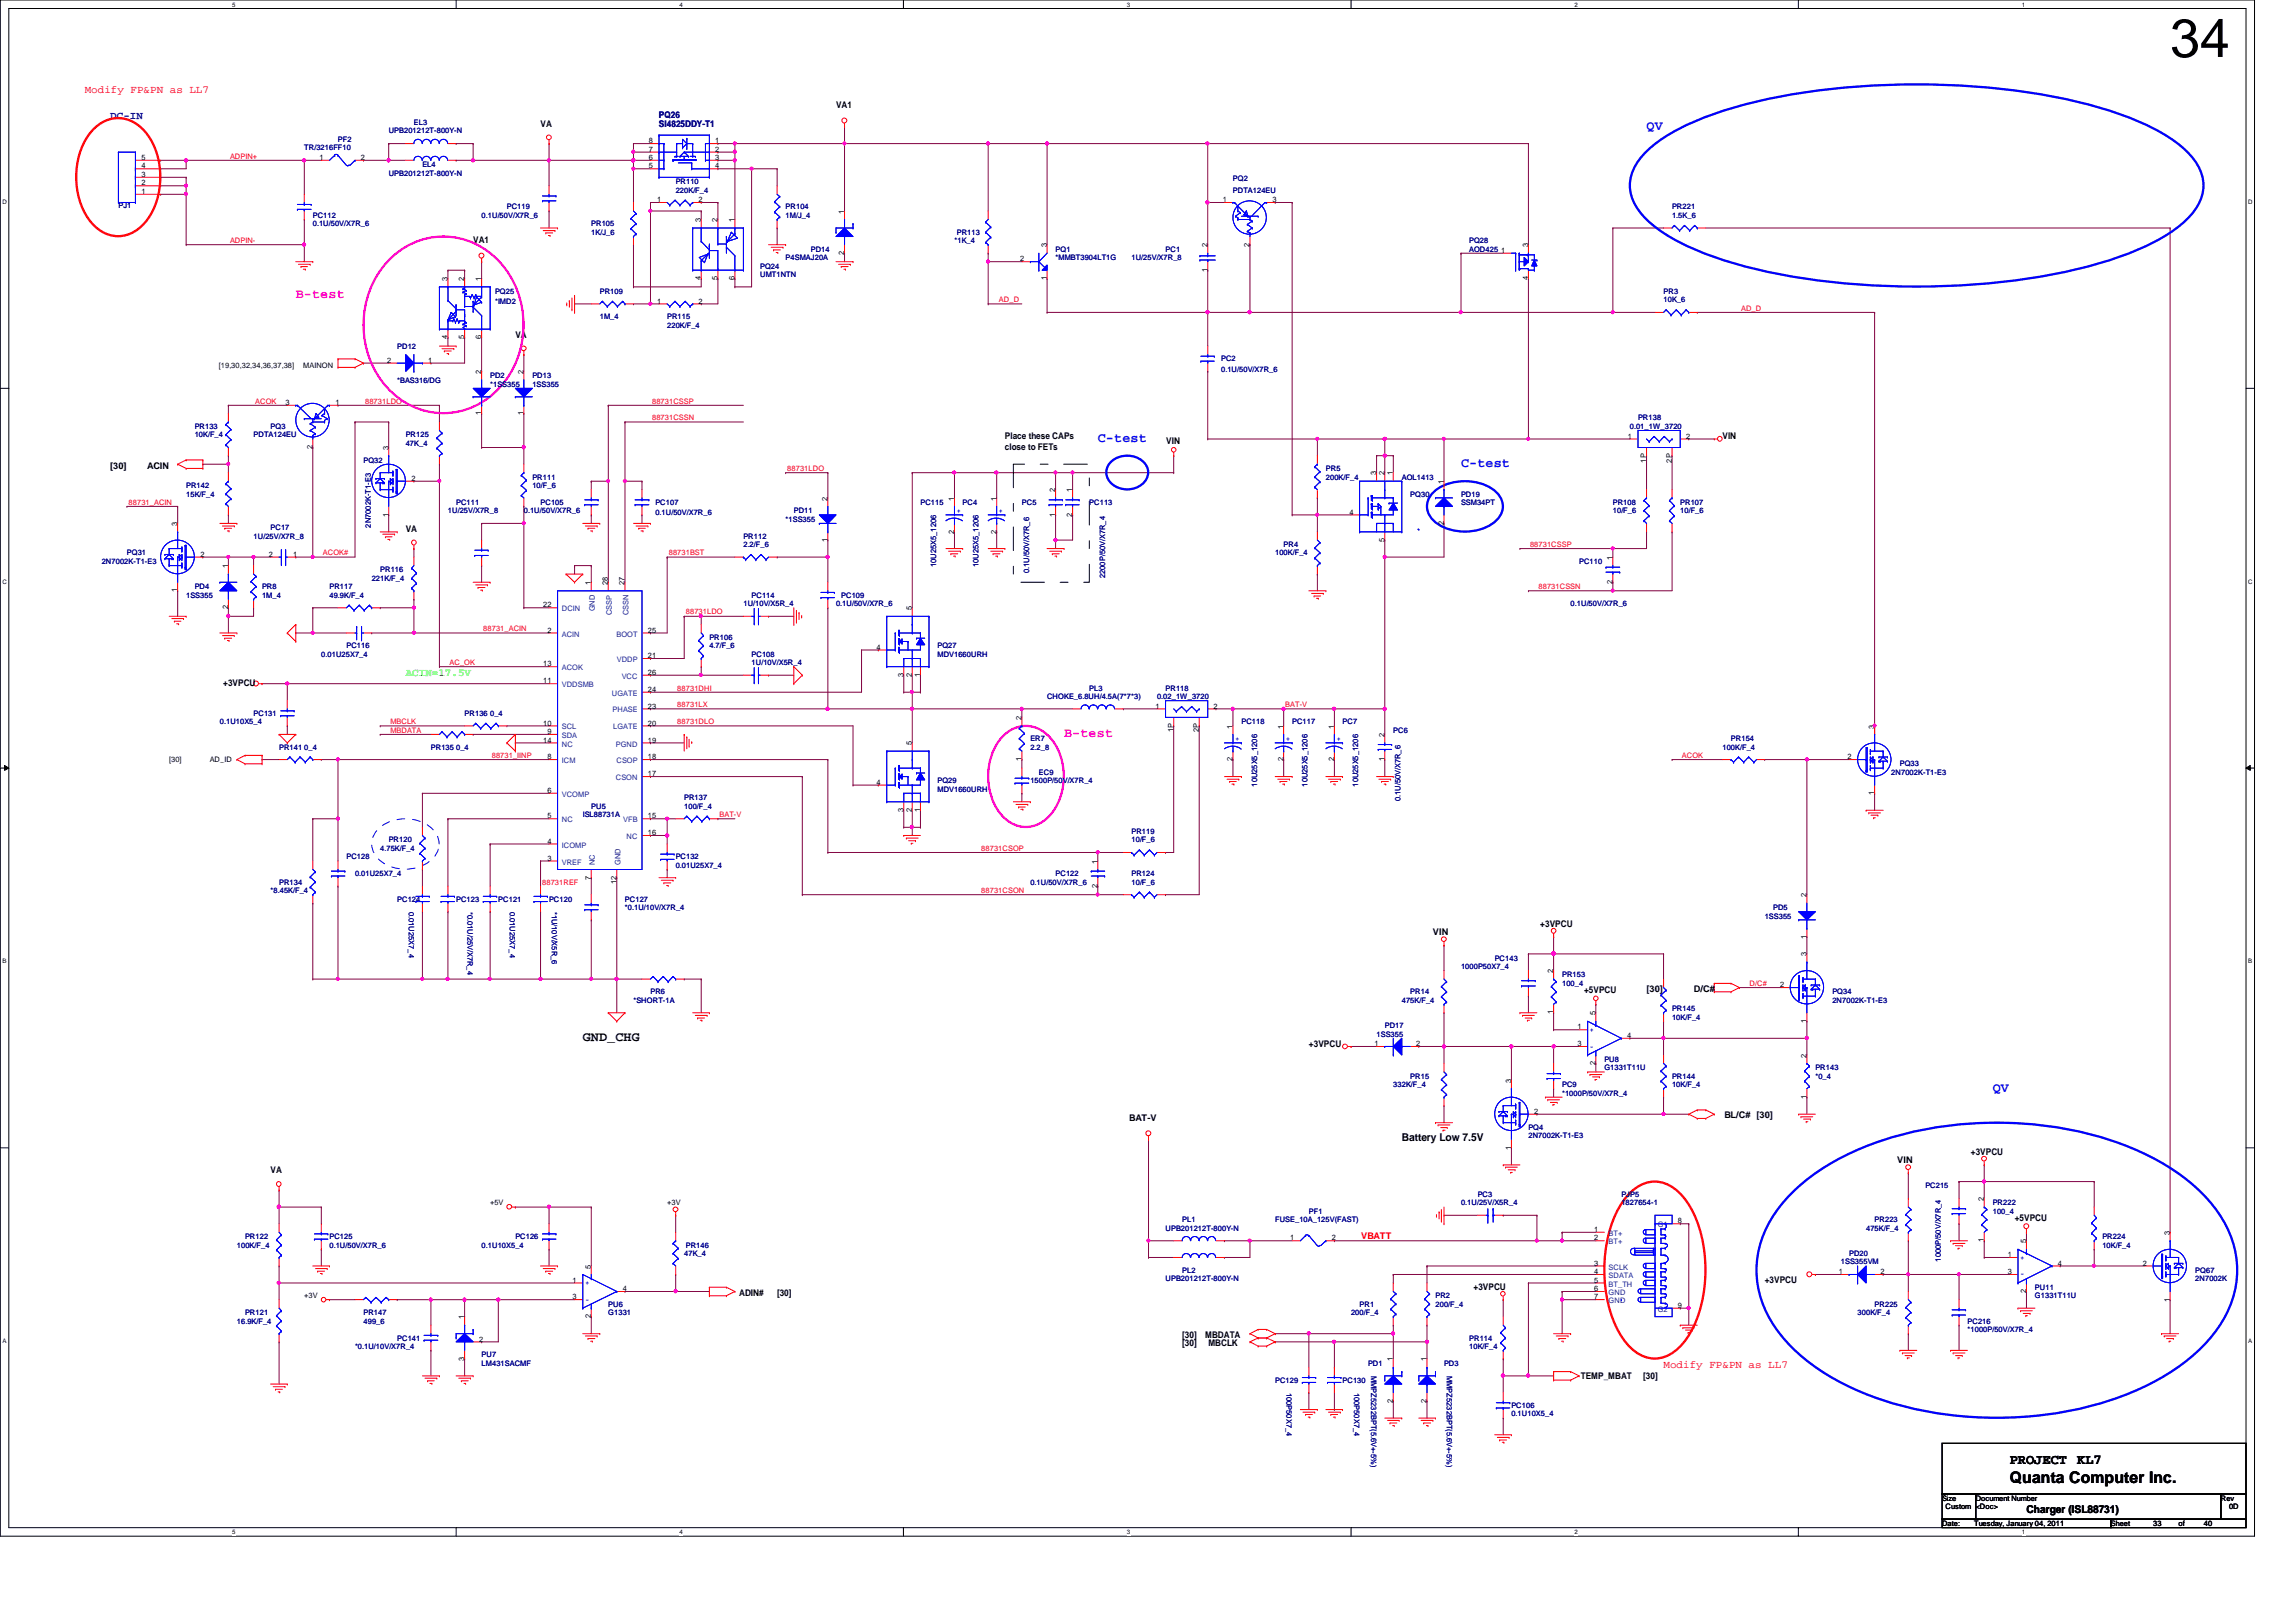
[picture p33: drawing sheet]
<svg xmlns="http://www.w3.org/2000/svg" width="297mm" height="210mm" viewBox="0 0 297 210" stroke-linecap="round" stroke-linejoin="round" font-family="sans-serif">
<defs><g id="words">
<text font-size="7" x="280.8" y="7.4">34</text>
<text font-size="2.1" x="260" y="191.9">Quanta Computer Inc.</text>
<g font-size="1.8">
<text x="260" y="189.4">PROJECT</text>
<text x="268.7" y="189.4">KL7</text>
</g>
<g font-size="1.7" fill="#00f">
<text x="213" y="16.8">QV</text>
<text x="142" y="57.2">C-test</text>
<text x="189" y="60.5">C-test</text>
<text x="257.8" y="141.3">QV</text>
</g>
<g font-size="1.7" fill="#f0f">
<text x="38.3" y="38.6">B-test</text>
<text x="137.7" y="95.4">B-test</text>
</g>
<text font-size="1.7" x="75.4" y="134.7">GND_CHG</text>
<g font-size="1.4" fill="#f00">
<text x="11" y="12.1">Modify FP&amp;PN as LL7</text>
<text x="215.2" y="177">Modify FP&amp;PN as LL7</text>
</g>
<text font-size="1.4" fill="#000080" x="14.3" y="15.4">DC-IN</text>
<text font-size="1.4" fill="#0f0" x="52.5" y="87.4">ACIN=17.5V</text>
<g font-size="1.4">
<text x="181.4" y="147.7">Battery Low 7.5V</text>
<text x="262.2" y="195.7">Charger (ISL88731)</text>
</g>
<g font-size="1.2">
<text x="69.9" y="16.4">VA</text>
<text x="108.2" y="14">VA1</text>
<text x="61.2" y="31.5">VA1</text>
<text x="66.7" y="43.7">VA</text>
<text x="130" y="56.8">Place these CAPs</text>
<text x="130" y="58.3">close to FETs</text>
<text x="150.9" y="57.4">VIN</text>
<text x="222.8" y="56.8">VIN</text>
<text x="14.3" y="60.7">[30]</text>
<text x="19" y="60.7">ACIN</text>
<text x="52.5" y="68.8">VA</text>
<text x="28.9" y="88.8">+3VPCU</text>
<text x="199.3" y="119.9">+3VPCU</text>
<text x="185.4" y="121">VIN</text>
<text x="204.9" y="128.6">+5VPCU</text>
<text x="213" y="128.4">[30]</text>
<text x="219.2" y="128.4">D/C#</text>
<text x="169.3" y="135.5">+3VPCU</text>
<text x="146.1" y="145.1">BAT-V</text>
<text x="223.1" y="144.7">BL/C# [30]</text>
<text x="255" y="149.4">+3VPCU</text>
<text x="35" y="151.8">VA</text>
<text x="245.4" y="150.5">VIN</text>
<text x="260.6" y="158.1">+5VPCU</text>
<text x="95.6" y="167.8">ADIN#</text>
<text x="100.5" y="167.8">[30]</text>
<text x="190.6" y="166.9">+3VPCU</text>
<text x="228.3" y="166">+3VPCU</text>
<text x="152.9" y="173.1">[30]</text>
<text x="155.9" y="173.1">MBDATA</text>
<text x="152.9" y="174.2">[30]</text>
<text x="156.3" y="174.2">MBCLK</text>
<text x="204.5" y="178.5">TEMP_MBAT</text>
<text x="212.6" y="178.5">[30]</text>
</g>
<g font-size="1.2" fill="#000080">
<text x="85.3" y="15.3">PQ26</text>
<text x="85.3" y="16.4">SI4825DDY-T1</text>
</g>
<text font-size="1.2" fill="#f00" x="176.1" y="160.4">VBATT</text>
<g font-size="1" fill="#000080">
<text x="50.3" y="17.3">UPB201212T-800Y-N</text>
<text x="53.5" y="16.2">EL3</text>
<text x="39.4" y="19.5">TR/3216FF10</text>
<text x="43.7" y="18.4">PF2</text>
<text x="50.3" y="22.7">UPB201212T-800Y-N</text>
<text x="54.6" y="21.6">EL4</text>
<text x="87.4" y="23.8">PR110</text>
<text x="159.5" y="23.4">PQ2</text>
<text x="15.3" y="26.9">PJ1</text>
<text x="40.5" y="28.2">PC112</text>
<text x="40.5" y="29.3">0.1U/50V/X7R_6</text>
<text x="62.3" y="28.2">0.1U/50V/X7R_6</text>
<text x="65.6" y="27.1">PC119</text>
<text x="76.5" y="29.3">PR105</text>
<text x="87.4" y="24.9">220K/F_4</text>
<text x="101.6" y="27.1">PR104</text>
<text x="101.6" y="28.2">1M/J_4</text>
<text x="159.5" y="24.9">PDTA124EU</text>
<text x="216.3" y="27.1">PR221</text>
<text x="216.3" y="28.2">1.5K_6</text>
<text x="76.5" y="30.4">1K/J_6</text>
<text x="98.3" y="34.8">PQ24</text>
<text x="98.3" y="35.9">UMT1NTN</text>
<text x="101.6" y="33.7">P4SMAJ20A</text>
<text x="104.9" y="32.6">PD14</text>
<text x="123.5" y="31.5">*1K_4</text>
<text x="123.8" y="30.4">PR113</text>
<text x="136.6" y="32.6">PQ1</text>
<text x="136.6" y="33.7">*MMBT3904LT1G</text>
<text x="146.4" y="33.7">1U/25V/X7R_8</text>
<text x="150.8" y="32.6">PC1</text>
<text x="190.1" y="31.5">PQ28</text>
<text x="190.1" y="32.6">AOD425</text>
<text x="64" y="38">PQ25</text>
<text x="64" y="39.3">*IMD2</text>
<text x="77.6" y="38">PR109</text>
<text x="77.6" y="41.3">1M_4</text>
<text x="86.3" y="41.3">PR115</text>
<text x="215.2" y="38">PR3</text>
<text x="215.2" y="39.1">10K_6</text>
<text x="51.4" y="45.1">PD12</text>
<text x="86.3" y="42.4">220K/F_4</text>
<text x="158" y="46.8">PC2</text>
<text x="51.4" y="49.6">*BAS316/DG</text>
<text x="63.4" y="48.9">PD2</text>
<text x="63.4" y="50">*1SS355</text>
<text x="68.9" y="48.9">PD13</text>
<text x="68.9" y="50">1SS355</text>
<text x="158" y="48.1">0.1U/50V/X7R_6</text>
<text x="25.2" y="55.5">PR133</text>
<text x="25.2" y="56.6">10K/F_4</text>
<text x="32.8" y="56.6">PDTA124EU</text>
<text x="35" y="55.5">PQ3</text>
<text x="47" y="59.9">PQ32</text>
<text x="52.5" y="56.6">PR125</text>
<text x="52.5" y="57.7">47K_4</text>
<text x="210.9" y="55.5">0.01_1W_3720</text>
<text x="211.9" y="54.4">PR138</text>
<text x="24.1" y="63.2">PR142</text>
<text x="24.1" y="64.3">15K/F_4</text>
<text x="59" y="65.3">PC111</text>
<text x="68.9" y="62.1">PR111</text>
<text x="68.9" y="63.2">10/F_6</text>
<text x="69.9" y="65.3">PC105</text>
<text x="84.8" y="65.3">PC107</text>
<text x="119.1" y="65.3">PC115</text>
<text x="124.5" y="65.3">PC4</text>
<text x="132.2" y="65.3">PC5</text>
<text x="140.9" y="65.3">PC113</text>
<text x="171.5" y="61">PR5</text>
<text x="171.5" y="62.1">200K/F_4</text>
<text x="181.4" y="62.1">AOL1413</text>
<text x="182.5" y="64.3">PQ30</text>
<text x="189" y="64.3">PD19</text>
<text x="189" y="65.3">SSM34PT</text>
<text x="208.7" y="65.3">PR108</text>
<text x="217.4" y="65.3">PR107</text>
<text x="16.4" y="71.9">PQ31</text>
<text x="32.8" y="69.7">1U/25V/X7R_8</text>
<text x="35" y="68.6">PC17</text>
<text x="48" y="68.3" transform="rotate(-90 48 68.3)">2N7002K-T1-E3</text>
<text x="58" y="66.4">1U/25V/X7R_8</text>
<text x="67.8" y="66.4">0.1U/50V/X7R_6</text>
<text x="84.8" y="66.6">0.1U/50V/X7R_6</text>
<text x="96.2" y="69.7">PR112</text>
<text x="96.2" y="70.8">2.2/F_6</text>
<text x="101.6" y="67.5">*1SS355</text>
<text x="102.7" y="66.4">PD11</text>
<text x="165" y="71.9">100K/F_4</text>
<text x="166.1" y="70.8">PR4</text>
<text x="208.7" y="66.4">10/F_6</text>
<text x="217.4" y="66.4">10/F_6</text>
<text x="13.2" y="73">2N7002K-T1-E3</text>
<text x="24.1" y="77.3">1SS355</text>
<text x="25.2" y="76.2">PD4</text>
<text x="33.9" y="76.2">PR8</text>
<text x="33.9" y="77.3">1M_4</text>
<text x="42.6" y="76.2">PR117</text>
<text x="42.6" y="77.3">49.9K/F_4</text>
<text x="48.1" y="75.2">221K/F_4</text>
<text x="49.2" y="74.1">PR116</text>
<text x="97.2" y="77.3">PC114</text>
<text x="108.8" y="77.3">PC109</text>
<text x="121.1" y="73.4" transform="rotate(-90 121.1 73.4)">10U25X5_1206</text>
<text x="126.6" y="73.4" transform="rotate(-90 126.6 73.4)">10U25X5_1206</text>
<text x="133.1" y="74.2" transform="rotate(-90 133.1 74.2)">0.1U/50V/X7R_6</text>
<text x="143" y="74.8" transform="rotate(-90 143 74.8)">2200P/50V/X7R_4</text>
<text x="204.3" y="73">PC110</text>
<text x="44.8" y="83.9">PC116</text>
<text x="91.8" y="82.8">PR106</text>
<text x="91.8" y="83.9">4.7/F_6</text>
<text x="96.2" y="78.4">1U/10V/X5R_4</text>
<text x="108.2" y="78.4">0.1U/50V/X7R_6</text>
<text x="121.3" y="83.9">PQ27</text>
<text x="203.2" y="78.4">0.1U/50V/X7R_6</text>
<text x="41.6" y="85">0.01U25X7_4</text>
<text x="97.2" y="85">PC108</text>
<text x="97.2" y="86.1">1U/10V/X5R_4</text>
<text x="121.3" y="85">MDV1660URH</text>
<text x="140.9" y="89.4">PL3</text>
<text x="150.8" y="89.4">PR118</text>
<text x="28.4" y="93.7">0.1U10X5_4</text>
<text x="32.8" y="92.6">PC131</text>
<text x="60.1" y="92.6">PR136 0_4</text>
<text x="133.3" y="95.9">ER7</text>
<text x="135.5" y="90.5">CHOKE_6.8UH/4.5A(7*7*3)</text>
<text x="149.7" y="90.5">0.02_1W_3720</text>
<text x="160.6" y="93.7">PC118</text>
<text x="167.2" y="93.7">PC117</text>
<text x="173.7" y="93.7">PC7</text>
<text x="180.3" y="94.8">PC6</text>
<text x="223.9" y="95.9">PR154</text>
<text x="36.1" y="97">PR141 0_4</text>
<text x="55.7" y="97">PR135 0_4</text>
<text x="121.3" y="101.4">PQ29</text>
<text x="133.3" y="101.4">1500P/50V/X7R_4</text>
<text x="133.3" y="97">2.2_8</text>
<text x="134.4" y="100.3">EC9</text>
<text x="162.6" y="101.8" transform="rotate(-90 162.6 101.8)">10U25X5_1206</text>
<text x="169.2" y="101.8" transform="rotate(-90 169.2 101.8)">10U25X5_1206</text>
<text x="175.7" y="101.8" transform="rotate(-90 175.7 101.8)">10U25X5_1206</text>
<text x="222.8" y="97">100K/F_4</text>
<text x="244.7" y="100.3">2N7002K-T1-E3</text>
<text x="245.8" y="99.2">PQ33</text>
<text x="75.4" y="105.7">ISL88731A</text>
<text x="76.5" y="104.6">PU5</text>
<text x="88.5" y="103.5">PR137</text>
<text x="88.5" y="104.6">100/F_4</text>
<text x="121.3" y="102.5">MDV1660URH</text>
<text x="146.4" y="107.9">PR119</text>
<text x="181.2" y="103.7" transform="rotate(-90 181.2 103.7)">0.1U/50V/X7R_6</text>
<text x="44.8" y="111.2">PC128</text>
<text x="45.9" y="113.4">0.01U25X7_4</text>
<text x="49.2" y="110.1">4.75K/F_4</text>
<text x="50.3" y="109">PR120</text>
<text x="87.4" y="111.2">PC132</text>
<text x="87.4" y="112.3">0.01U25X7_4</text>
<text x="136.6" y="113.4">PC122</text>
<text x="146.4" y="109">10/F_6</text>
<text x="146.4" y="113.4">PR124</text>
<text x="35" y="115.6">*8.45K/F_4</text>
<text x="36.1" y="114.5">PR134</text>
<text x="51.4" y="116.7">PC124</text>
<text x="52.9" y="118" transform="rotate(90 52.9 118)">0.01U25X7_4</text>
<text x="59" y="116.7">PC123</text>
<text x="60.5" y="118" transform="rotate(90 60.5 118)">*0.01U/25V/X7R_4</text>
<text x="64.5" y="116.7">PC121</text>
<text x="66" y="118" transform="rotate(90 66 118)">0.01U25X7_4</text>
<text x="71" y="116.7">PC120</text>
<text x="71.4" y="118" transform="rotate(90 71.4 118)">*1U/10V/X5R_6</text>
<text x="80.9" y="116.7">PC127</text>
<text x="80.9" y="117.8">*0.1U/10V/X7R_4</text>
<text x="133.3" y="114.5">0.1U/50V/X7R_6</text>
<text x="146.4" y="114.5">10/F_6</text>
<text x="228.3" y="118.9">1SS355</text>
<text x="229.4" y="117.8">PD5</text>
<text x="189" y="125.4">1000P50X7_4</text>
<text x="193.4" y="124.3">PC143</text>
<text x="82" y="129.8">*SHORT-1A</text>
<text x="84.2" y="128.7">PR6</text>
<text x="181.4" y="129.8">475K/F_4</text>
<text x="182.5" y="128.7">PR14</text>
<text x="202.1" y="126.5">PR153</text>
<text x="202.1" y="127.6">100_4</text>
<text x="216.3" y="130.9">PR145</text>
<text x="216.3" y="132">10K/F_4</text>
<text x="237.1" y="128.7">PQ34</text>
<text x="237.1" y="129.8">2N7002K-T1-E3</text>
<text x="178.1" y="134.2">1SS355</text>
<text x="179.2" y="133.1">PD17</text>
<text x="207.6" y="137.4">PU8</text>
<text x="180.3" y="140.7">332K/F_4</text>
<text x="182.5" y="139.6">PR15</text>
<text x="202.1" y="140.7">PC9</text>
<text x="202.1" y="141.8">*1000P/50V/X7R_4</text>
<text x="207.6" y="138.5">G1331T11U</text>
<text x="216.3" y="139.6">PR144</text>
<text x="216.3" y="140.7">10K/F_4</text>
<text x="234.9" y="138.5">PR143</text>
<text x="234.9" y="139.6">*0_4</text>
<text x="197.7" y="146.2">PQ4</text>
<text x="197.7" y="147.2">2N7002K-T1-E3</text>
<text x="189" y="156">0.1U/25V/X5R_4</text>
<text x="191.2" y="154.9">PC3</text>
<text x="209.8" y="154.9">PJP5</text>
<text x="209.8" y="156">1827654-1</text>
<text x="249.1" y="153.8">PC215</text>
<text x="257.8" y="156">PR222</text>
<text x="30.6" y="161.5">100K/F_4</text>
<text x="31.7" y="160.4">PR122</text>
<text x="42.6" y="160.4">PC125</text>
<text x="42.6" y="161.5">0.1U/50V/X7R_6</text>
<text x="62.3" y="161.5">0.1U10X5_4</text>
<text x="66.7" y="160.4">PC126</text>
<text x="88.7" y="161.5">PR146</text>
<text x="150.8" y="159.3">UPB201212T-800Y-N</text>
<text x="152.9" y="158.2">PL1</text>
<text x="165" y="158.2">FUSE_10A_125V(FAST)</text>
<text x="169.3" y="157.1">PF1</text>
<text x="241.4" y="159.3">475K/F_4</text>
<text x="242.5" y="158.2">PR223</text>
<text x="257.8" y="157.1">100_4</text>
<text x="272" y="160.4">PR224</text>
<text x="272" y="161.5">10K/F_4</text>
<text x="88.5" y="162.6">47K_4</text>
<text x="150.8" y="165.8">UPB201212T-800Y-N</text>
<text x="152.9" y="164.7">PL2</text>
<text x="238.2" y="163.6">1SS355VM</text>
<text x="239.2" y="162.6">PD20</text>
<text x="251.1" y="163.3" transform="rotate(-90 251.1 163.3)">1000P/50V/X7R_4</text>
<text x="263.3" y="166.9">PU11</text>
<text x="284" y="164.7">PQ67</text>
<text x="284" y="165.8">2N7002K</text>
<text x="30.6" y="171.3">16.9K/F_4</text>
<text x="31.7" y="170.2">PR121</text>
<text x="47" y="170.2">PR147</text>
<text x="47" y="171.3">499_6</text>
<text x="51.4" y="173.5">PC141</text>
<text x="78.7" y="169.1">PU6</text>
<text x="78.7" y="170.2">G1331</text>
<text x="174.8" y="170.2">200/F_4</text>
<text x="175.9" y="169.1">PR1</text>
<text x="185.7" y="168">PR2</text>
<text x="185.7" y="169.1">200/F_4</text>
<text x="190.1" y="173.5">PR114</text>
<text x="240.3" y="170.2">300K/F_4</text>
<text x="242.5" y="169.1">PR225</text>
<text x="254.5" y="171.3">PC216</text>
<text x="254.5" y="172.4">*1000P/50V/X7R_4</text>
<text x="263.3" y="168">G1331T11U</text>
<text x="45.9" y="174.5">*0.1U/10V/X7R_4</text>
<text x="62.3" y="175.6">PU7</text>
<text x="62.3" y="176.7">LM431SACMF</text>
<text x="165" y="178.9">PC129</text>
<text x="173.7" y="178.9">PC130</text>
<text x="177" y="176.7">PD1</text>
<text x="177.4" y="178.1" transform="rotate(90 177.4 178.1)">MMPZ5232BPT(5.6V+-5%)</text>
<text x="186.8" y="176.7">PD3</text>
<text x="187.2" y="178.1" transform="rotate(90 187.2 178.1)">MMPZ5232BPT(5.6V+-5%)</text>
<text x="190.1" y="174.5">10K/F_4</text>
<text x="166.5" y="180.2" transform="rotate(90 166.5 180.2)">100P50X7_4</text>
<text x="175.2" y="180.2" transform="rotate(90 175.2 180.2)">100P50X7_4</text>
<text x="195.5" y="182.2">PC106</text>
<text x="195.5" y="183.3">0.1U10X5_4</text>
</g>
<g font-size="1">
<text x="18.3" y="22.9">3</text>
<text x="18.3" y="21.8">4</text>
<text x="18.3" y="20.7">5</text>
<text x="41.3" y="20.7">1</text>
<text x="46.7" y="20.7">2</text>
<text x="83.9" y="18.5">8</text>
<text x="83.9" y="19.6">7</text>
<text x="83.9" y="20.7">6</text>
<text x="83.9" y="21.8">5</text>
<text x="92.5" y="21.8">4</text>
<text x="92.5" y="20.7">3</text>
<text x="92.5" y="19.6">2</text>
<text x="92.5" y="18.5">1</text>
<text x="18.3" y="25.1">1</text>
<text x="18.3" y="24">2</text>
<text x="85" y="26.2">1</text>
<text x="90.4" y="26.2">2</text>
<text x="90.7" y="28.7" transform="rotate(-90 90.7 28.7)">3</text>
<text x="92.8" y="28.7" transform="rotate(-90 92.8 28.7)">2</text>
<text x="95" y="28.7" transform="rotate(-90 95 28.7)">1</text>
<text x="109.2" y="27.6" transform="rotate(-90 109.2 27.6)">1</text>
<text x="158.2" y="26.2">1</text>
<text x="164.6" y="26.2">3</text>
<text x="109.2" y="33" transform="rotate(-90 109.2 33)">2</text>
<text x="132" y="33.8">2</text>
<text x="135.4" y="32" transform="rotate(-90 135.4 32)">3</text>
<text x="156.2" y="35.2" transform="rotate(-90 156.2 35.2)">1</text>
<text x="156.2" y="32" transform="rotate(-90 156.2 32)">2</text>
<text x="161.7" y="31.9" transform="rotate(-90 161.7 31.9)">2</text>
<text x="194.2" y="32.7">1</text>
<text x="197.7" y="32" transform="rotate(-90 197.7 32)">3</text>
<text x="57.9" y="36.4" transform="rotate(-90 57.9 36.4)">3</text>
<text x="60.1" y="36.4" transform="rotate(-90 60.1 36.4)">2</text>
<text x="62.3" y="36.4" transform="rotate(-90 62.3 36.4)">1</text>
<text x="85" y="39.3">1</text>
<text x="90.4" y="39.3">2</text>
<text x="90.7" y="36.3" transform="rotate(-90 90.7 36.3)">4</text>
<text x="92.8" y="36.3" transform="rotate(-90 92.8 36.3)">5</text>
<text x="95" y="36.3" transform="rotate(-90 95 36.3)">6</text>
<text x="135.4" y="36.3" transform="rotate(-90 135.4 36.3)">1</text>
<text x="197.7" y="36.3" transform="rotate(-90 197.7 36.3)">4</text>
<text x="28.3" y="47.6">[19,30,32,34,36,37,38]</text>
<text x="39.2" y="47.6">MAINON</text>
<text x="50.1" y="46.9">2</text>
<text x="55.4" y="46.9">1</text>
<text x="57.9" y="43.9" transform="rotate(-90 57.9 43.9)">4</text>
<text x="60.1" y="43.9" transform="rotate(-90 60.1 43.9)">5</text>
<text x="62.3" y="43.9" transform="rotate(-90 62.3 43.9)">6</text>
<text x="37" y="52.4">3</text>
<text x="43.4" y="52.4">1</text>
<text x="62.3" y="53.8" transform="rotate(-90 62.3 53.8)">1</text>
<text x="62.3" y="48.4" transform="rotate(-90 62.3 48.4)">2</text>
<text x="67.7" y="53.8" transform="rotate(-90 67.7 53.8)">1</text>
<text x="67.7" y="48.4" transform="rotate(-90 67.7 48.4)">2</text>
<text x="40.4" y="58.1" transform="rotate(-90 40.4 58.1)">2</text>
<text x="50.2" y="58.2" transform="rotate(-90 50.2 58.2)">3</text>
<text x="210.6" y="56.8">1</text>
<text x="213" y="59.9" transform="rotate(-90 213 59.9)">1P</text>
<text x="216.3" y="59.9" transform="rotate(-90 216.3 59.9)">2P</text>
<text x="218.1" y="56.8">2</text>
<text x="53.3" y="62.2">2</text>
<text x="107.1" y="64.8" transform="rotate(-90 107.1 64.8)">2</text>
<text x="123.4" y="64.8" transform="rotate(-90 123.4 64.8)">1</text>
<text x="128.9" y="64.8" transform="rotate(-90 128.9 64.8)">1</text>
<text x="136.5" y="63.7" transform="rotate(-90 136.5 63.7)">2</text>
<text x="138.7" y="63.7" transform="rotate(-90 138.7 63.7)">1</text>
<text x="178.1" y="61.5" transform="rotate(-90 178.1 61.5)">3</text>
<text x="179.1" y="61.5" transform="rotate(-90 179.1 61.5)">2</text>
<text x="180.2" y="61.5" transform="rotate(-90 180.2 61.5)">1</text>
<text x="186.8" y="62.6" transform="rotate(-90 186.8 62.6)">1</text>
<text x="22.9" y="68.1" transform="rotate(-90 22.9 68.1)">3</text>
<text x="50.2" y="66.8" transform="rotate(-90 50.2 66.8)">1</text>
<text x="107.1" y="70.1" transform="rotate(-90 107.1 70.1)">1</text>
<text x="123.4" y="69" transform="rotate(-90 123.4 69)">2</text>
<text x="128.9" y="69" transform="rotate(-90 128.9 69)">2</text>
<text x="136.5" y="66.8" transform="rotate(-90 136.5 66.8)">1</text>
<text x="138.7" y="66.8" transform="rotate(-90 138.7 66.8)">2</text>
<text x="174.6" y="66.6">4</text>
<text x="179.1" y="70.1" transform="rotate(-90 179.1 70.1)">5</text>
<text x="186.8" y="67.9" transform="rotate(-90 186.8 67.9)">2</text>
<text x="22.9" y="76.7" transform="rotate(-90 22.9 76.7)">1</text>
<text x="25.9" y="72.1">2</text>
<text x="29.5" y="73.5" transform="rotate(-90 29.5 73.5)">1</text>
<text x="34.8" y="72.1">2</text>
<text x="37.9" y="72.1">1</text>
<text x="76.5" y="75.7" transform="rotate(-90 76.5 75.7)">1</text>
<text x="78.7" y="75.7" transform="rotate(-90 78.7 75.7)">28</text>
<text x="80.8" y="75.7" transform="rotate(-90 80.8 75.7)">27</text>
<text x="208.6" y="75.6" transform="rotate(-90 208.6 75.6)">2</text>
<text x="208.6" y="72.4" transform="rotate(-90 208.6 72.4)">1</text>
<text x="29.5" y="78.9" transform="rotate(-90 29.5 78.9)">2</text>
<text x="70.3" y="78.6">22</text>
<text x="70.8" y="81.9">2</text>
<text x="83.8" y="81.9">25</text>
<text x="118" y="79" transform="rotate(-90 118 79)">5</text>
<text x="70.3" y="88.4">11</text>
<text x="70.3" y="86.2">13</text>
<text x="83.8" y="89.5">24</text>
<text x="83.8" y="87.3">26</text>
<text x="83.8" y="85.2">21</text>
<text x="113.4" y="84.1">4</text>
<text x="116.9" y="87.6" transform="rotate(-90 116.9 87.6)">3</text>
<text x="118" y="87.6" transform="rotate(-90 118 87.6)">2</text>
<text x="119" y="87.6" transform="rotate(-90 119 87.6)">1</text>
<text x="70.3" y="93.9">10</text>
<text x="70.8" y="95">9</text>
<text x="83.8" y="91.7">23</text>
<text x="83.8" y="93.9">20</text>
<text x="132.2" y="93.2" transform="rotate(-90 132.2 93.2)">2</text>
<text x="149.5" y="91.7">1</text>
<text x="151.8" y="94.8" transform="rotate(-90 151.8 94.8)">1P</text>
<text x="155.1" y="94.8" transform="rotate(-90 155.1 94.8)">2P</text>
<text x="157" y="91.7">2</text>
<text x="159.5" y="94.3" transform="rotate(-90 159.5 94.3)">1</text>
<text x="166" y="94.3" transform="rotate(-90 166 94.3)">1</text>
<text x="172.6" y="94.3" transform="rotate(-90 172.6 94.3)">1</text>
<text x="179.1" y="95.4" transform="rotate(-90 179.1 95.4)">2</text>
<text x="242.5" y="94.3" transform="rotate(-90 242.5 94.3)">3</text>
<text x="21.9" y="98.6">[30]</text>
<text x="27.1" y="98.6">AD_ID</text>
<text x="70.3" y="96.1">14</text>
<text x="70.8" y="98.3">8</text>
<text x="83.8" y="96.1">19</text>
<text x="83.8" y="98.3">18</text>
<text x="83.8" y="100.5">17</text>
<text x="113.4" y="101.6">4</text>
<text x="118" y="96.4" transform="rotate(-90 118 96.4)">5</text>
<text x="132.2" y="98.5" transform="rotate(-90 132.2 98.5)">1</text>
<text x="159.5" y="98.5" transform="rotate(-90 159.5 98.5)">2</text>
<text x="166" y="98.5" transform="rotate(-90 166 98.5)">2</text>
<text x="172.6" y="98.5" transform="rotate(-90 172.6 98.5)">2</text>
<text x="179.1" y="98.5" transform="rotate(-90 179.1 98.5)">1</text>
<text x="239" y="98.3">2</text>
<text x="70.8" y="105.9">5</text>
<text x="70.8" y="102.6">6</text>
<text x="83.8" y="105.9">15</text>
<text x="116.9" y="105.1" transform="rotate(-90 116.9 105.1)">3</text>
<text x="118" y="105.1" transform="rotate(-90 118 105.1)">2</text>
<text x="119" y="105.1" transform="rotate(-90 119 105.1)">1</text>
<text x="242.5" y="102.9" transform="rotate(-90 242.5 102.9)">1</text>
<text x="70.8" y="111.4">3</text>
<text x="70.8" y="109.2">4</text>
<text x="76.5" y="113.8" transform="rotate(-90 76.5 113.8)">7</text>
<text x="83.8" y="108.1">16</text>
<text x="142" y="111.8" transform="rotate(-90 142 111.8)">1</text>
<text x="79.8" y="114.4" transform="rotate(-90 79.8 114.4)">12</text>
<text x="142" y="114.9" transform="rotate(-90 142 114.9)">2</text>
<text x="233.7" y="116.1" transform="rotate(-90 233.7 116.1)">2</text>
<text x="201" y="125.9" transform="rotate(-90 201 125.9)">2</text>
<text x="233.7" y="123.7" transform="rotate(-90 233.7 123.7)">3</text>
<text x="233.7" y="121.5" transform="rotate(-90 233.7 121.5)">1</text>
<text x="201" y="131.3" transform="rotate(-90 201 131.3)">1</text>
<text x="206.4" y="131.4" transform="rotate(-90 206.4 131.4)">5</text>
<text x="230.3" y="127.8">2</text>
<text x="177.8" y="135.4">1</text>
<text x="183.2" y="135.4">2</text>
<text x="204.1" y="133.2">1</text>
<text x="204.1" y="135.4">3</text>
<text x="206.4" y="137.8" transform="rotate(-90 206.4 137.8)">2</text>
<text x="210.5" y="134.3">4</text>
<text x="233.7" y="136.9" transform="rotate(-90 233.7 136.9)">2</text>
<text x="233.7" y="132.4" transform="rotate(-90 233.7 132.4)">1</text>
<text x="195.5" y="140.1" transform="rotate(-90 195.5 140.1)">3</text>
<text x="233.7" y="142.2" transform="rotate(-90 233.7 142.2)">1</text>
<text x="195.5" y="148.8" transform="rotate(-90 195.5 148.8)">1</text>
<text x="198.5" y="144.1">2</text>
<text x="63.4" y="156">+5V</text>
<text x="86.3" y="156">+3V</text>
<text x="256.7" y="155.4" transform="rotate(-90 256.7 155.4)">2</text>
<text x="166.9" y="160.5">1</text>
<text x="172.3" y="160.5">2</text>
<text x="206.2" y="159.4">1</text>
<text x="206.2" y="160.5">2</text>
<text x="217.1" y="158.3">8</text>
<text x="256.7" y="160.8" transform="rotate(-90 256.7 160.8)">1</text>
<text x="262.1" y="160.9" transform="rotate(-90 262.1 160.9)">5</text>
<text x="280.7" y="159.8" transform="rotate(-90 280.7 159.8)">3</text>
<text x="74.1" y="166">1</text>
<text x="76.5" y="164.2" transform="rotate(-90 76.5 164.2)">5</text>
<text x="80.6" y="167.1">4</text>
<text x="206.2" y="163.8">3</text>
<text x="206.2" y="166">5</text>
<text x="206.2" y="167.1">6</text>
<text x="206.2" y="164.9">4</text>
<text x="237.9" y="164.9">1</text>
<text x="243.3" y="164.9">2</text>
<text x="259.8" y="162.7">1</text>
<text x="259.8" y="164.9">3</text>
<text x="262.1" y="167.3" transform="rotate(-90 262.1 167.3)">2</text>
<text x="266.2" y="163.8">4</text>
<text x="277.2" y="163.8">2</text>
<text x="39.4" y="168">+3V</text>
<text x="60.1" y="170.7" transform="rotate(-90 60.1 170.7)">1</text>
<text x="62" y="173.6">2</text>
<text x="74.1" y="168.1">3</text>
<text x="76.5" y="170.6" transform="rotate(-90 76.5 170.6)">2</text>
<text x="206.2" y="168.1">7</text>
<text x="217.1" y="169.2">9</text>
<text x="280.7" y="168.4" transform="rotate(-90 280.7 168.4)">1</text>
<text x="60.1" y="176.1" transform="rotate(-90 60.1 176.1)">3</text>
<text x="180.2" y="176.2" transform="rotate(-90 180.2 176.2)">1</text>
<text x="184.6" y="176.2" transform="rotate(-90 184.6 176.2)">1</text>
<text x="180.2" y="181.5" transform="rotate(-90 180.2 181.5)">2</text>
<text x="184.6" y="181.5" transform="rotate(-90 184.6 181.5)">2</text>
<text x="251.2" y="194.2">Size</text>
<text x="251.2" y="197.5">Date:</text>
<text x="251.7" y="195.3">Custom</text>
<text x="255.4" y="197.5">Tuesday, January 04, 2011</text>
<text x="255.6" y="194.2">Document Number</text>
<text x="255.6" y="195.3">&lt;Doc&gt;</text>
<text x="273.1" y="197.5">Sheet</text>
<text x="278.5" y="197.5">33</text>
<text x="281.9" y="197.5">of</text>
<text x="285.1" y="197.5">40</text>
<text x="287.3" y="194.2">Rev</text>
<text x="288.4" y="195.3">0D</text>
</g>
<g font-size="1" fill="#f00">
<text x="29.8" y="20.5">ADPIN+</text>
<text x="29.8" y="31.5">ADPIN-</text>
<text x="129.2" y="39.1">AD_D</text>
<text x="225.3" y="40.2">AD_D</text>
<text x="33" y="52.2">ACOK</text>
<text x="47.2" y="52.2">88731LDO</text>
<text x="84.4" y="52.2">88731CSSP</text>
<text x="84.4" y="54.4">88731CSSN</text>
<text x="16.6" y="65.3">88731_ACIN</text>
<text x="101.9" y="61">88731LDO</text>
<text x="41.8" y="71.9">ACOK#</text>
<text x="86.5" y="71.9">88731BST</text>
<text x="197.9" y="70.8">88731CSSP</text>
<text x="199" y="76.2">88731CSSN</text>
<text x="62.5" y="81.7">88731_ACIN</text>
<text x="88.7" y="79.4">88731LDO</text>
<text x="58.2" y="86.1">AC_OK</text>
<text x="87.6" y="89.4">88731DHI</text>
<text x="50.5" y="93.7">MBCLK</text>
<text x="50.5" y="94.8">MBDATA</text>
<text x="87.6" y="93.7">88731DLO</text>
<text x="87.6" y="91.5">88731LX</text>
<text x="166.3" y="91.5">BAT-V</text>
<text x="63.6" y="98.1">88731_IINP</text>
<text x="217.6" y="98.1">ACOK</text>
<text x="93.1" y="105.7">BAT-V</text>
<text x="127" y="110.1">88731CSOP</text>
<text x="70.1" y="114.5">88731REF</text>
<text x="127" y="115.6">88731CSON</text>
<text x="226.4" y="127.6">D/C#</text>
</g>
<g font-size="1" fill="#00f">
<text x="123.8" y="66.3">+</text>
<text x="129.2" y="66.3">+</text>
<text x="159.8" y="95.8">+</text>
<text x="166.4" y="95.8">+</text>
<text x="172.9" y="95.8">+</text>
<text x="205.7" y="133.5">+</text>
<text x="205.7" y="135.7">-</text>
<text x="75.7" y="166.3">+</text>
<text x="261.4" y="163">+</text>
<text x="261.4" y="165.2">-</text>
<text x="75.7" y="168.5">-</text>
</g>
<g font-size="1" fill="#004080">
<text x="72.7" y="82.4">ACIN</text>
<text x="72.7" y="79.1">DCIN</text>
<text x="77" y="79.1" transform="rotate(-90 77 79.1)">GND</text>
<text x="79.2" y="79.6" transform="rotate(-90 79.2 79.6)">CSSP</text>
<text x="79.8" y="82.4">BOOT</text>
<text x="81.3" y="79.6" transform="rotate(-90 81.3 79.6)">CSSN</text>
<text x="72.7" y="88.9">VDDSMB</text>
<text x="72.7" y="86.7">ACOK</text>
<text x="79.8" y="85.7">VDDP</text>
<text x="80.4" y="87.8">VCC</text>
<text x="72.7" y="95.5">SDA</text>
<text x="72.7" y="94.4">SCL</text>
<text x="79.2" y="90">UGATE</text>
<text x="79.2" y="92.2">PHASE</text>
<text x="79.3" y="94.4">LGATE</text>
<text x="72.7" y="98.8">ICM</text>
<text x="72.7" y="96.6">NC</text>
<text x="79.7" y="96.6">PGND</text>
<text x="79.7" y="101">CSON</text>
<text x="79.8" y="98.8">CSOP</text>
<text x="72.7" y="106.4">NC</text>
<text x="72.7" y="103.1">VCOMP</text>
<text x="80.6" y="106.4">VFB</text>
<text x="72.7" y="111.9">VREF</text>
<text x="72.7" y="109.7">ICOMP</text>
<text x="77" y="112" transform="rotate(-90 77 112)">NC</text>
<text x="80.3" y="112" transform="rotate(-90 80.3 112)">GND</text>
<text x="81.1" y="108.6">NC</text>
<text x="208.1" y="159.9">BT+</text>
<text x="208.1" y="161">BT+</text>
<text x="214.5" y="158.8">G1</text>
<text x="208.1" y="164.3">SCLK</text>
<text x="208.1" y="166.5">BT_TH</text>
<text x="208.1" y="167.6">GND</text>
<text x="208.1" y="165.4">SDATA</text>
<text x="208.1" y="168.7">GND</text>
<text x="214.5" y="169.8">G2</text>
</g>
<g font-size=".8">
<text x="30.1" y=".8">5</text>
<text x="87.9" y=".8">4</text>
<text x="145.8" y=".8">3</text>
<text x="203.7" y=".8">2</text>
<text x="261.6" y=".8">1</text>
<text x=".3" y="26.4">D</text>
<text x="290.9" y="26.4">D</text>
<text x=".3" y="75.5">C</text>
<text x="290.9" y="75.5">C</text>
<text x=".3" y="124.7">B</text>
<text x="290.9" y="124.7">B</text>
<text x=".3" y="173.8">A</text>
<text x="290.9" y="173.8">A</text>
<text x="30.1" y="198.5">5</text>
<text x="87.9" y="198.5">4</text>
<text x="145.8" y="198.5">3</text>
<text x="203.7" y="198.5">2</text>
<text x="261.6" y="198.5">1</text>
</g>
</g></defs>
<path d="M0 0h291.7v198.8h-291.7zM1.1 1.1h289.5v196.6h-289.5z" fill="none" stroke="#000" stroke-width=".13"/>
<g fill="#fff">
<path d="M30.1 .1h.4v.9h-.4z"/>
<path d="M30.1 197.8h.4v.9h-.4z"/>
</g>
<path d="M59 0v1.1M59 197.7v1.1" fill="none" stroke="#000" stroke-width=".13"/>
<g fill="#fff">
<path d="M87.9 .1h.4v.9h-.4z"/>
<path d="M87.9 197.8h.4v.9h-.4z"/>
</g>
<path d="M116.9 0v1.1M116.9 197.7v1.1" fill="none" stroke="#000" stroke-width=".13"/>
<g fill="#fff">
<path d="M145.8 .1h.4v.9h-.4z"/>
<path d="M145.8 197.8h.4v.9h-.4z"/>
</g>
<path d="M174.8 0v1.1M174.8 197.7v1.1" fill="none" stroke="#000" stroke-width=".13"/>
<g fill="#fff">
<path d="M203.7 .1h.4v.9h-.4z"/>
<path d="M203.7 197.8h.4v.9h-.4z"/>
</g>
<path d="M232.7 0v1.1M232.7 197.7v1.1" fill="none" stroke="#000" stroke-width=".13"/>
<g fill="#fff">
<path d="M261.6 .1h.4v.9h-.4z"/>
<path d="M261.6 197.8h.4v.9h-.4z"/>
<path d="M.3 25.7h.6v.8h-.6z"/>
<path d="M290.9 25.7h.5v.8h-.5z"/>
<path d="M.3 74.8h.6v.9h-.6z"/>
<path d="M290.9 74.8h.5v.9h-.5z"/>
</g>
<path d="M0 50.2h1.1M290.6 50.2h1.1" fill="none" stroke="#000" stroke-width=".13"/>
<g fill="#fff">
<path d="M.3 124h.5v.8h-.5z"/>
<path d="M290.9 124h.5v.8h-.5z"/>
</g>
<path d="M0 99.4h1.1M.6 99.1l.5 .3-.5 .3zM290.6 99.4l.5-.3v.6zM290.6 99.4h1.1" fill="none" stroke="#000" stroke-width=".13"/>
<path d="M.6 99.1l.5 .3-.5 .3zM290.6 99.4l.5-.3v.6z" fill="#000"/>
<g fill="#fff">
<path d="M.3 173.1h.5v.9h-.5z"/>
<path d="M290.9 173.1h.4v.9h-.4z"/>
</g>
<path d="M0 148.5h1.1M290.6 148.5h1.1" fill="none" stroke="#000" stroke-width=".13"/>
<g fill="none" stroke="#800040" stroke-width=".13">
<path d="M189 32.8h.1M189 32.8h5.5M29.5 52.5h.1M29.5 52.5h7.7M118 91.7h.1M118 91.7h14.2M202.1 159.5h.1M202.1 159.5h4.4M218.5 158.4h.1M218.5 158.4v10.9M180.3 164.9h.1M180.3 164.9h26.2"/>
<path d="M184.6 163.8h.1M184.6 163.8h21.9M197.7 166h.1M197.7 166h8.8M202.1 168.2h.1M202.1 167.1h.1M202.1 168.2h4.4M202.1 167.1h4.4"/>
</g>
<path d="M132 91.6h.3v.3h-.1h-.2z" fill-rule="evenodd" fill="#f0f"/>
<path d="M132 91.6h.3v.3h-.1h-.2z" fill="none" stroke="#f0f" stroke-width=".13"/>
<path d="M117.8 91.6h.3l.1 .1-.1 .2h-.1h-.2z" fill-rule="evenodd" fill="#f0f"/>
<path d="M117.8 91.6h.3l.1 .1-.1 .2h-.1h-.2z" fill="none" stroke="#f0f" stroke-width=".13"/>
<path d="M136.6 61.2h.1M136.6 61.2h2.2" fill="none" stroke="#800040" stroke-width=".13"/>
<path d="M136.4 61h.3v.3h-.2h-.1z" fill-rule="evenodd" fill="#f0f"/>
<path d="M136.4 61h.3v.3h-.2h-.1z" fill="none" stroke="#f0f" stroke-width=".13"/>
<path d="M128.9 61.2h.1M128.9 61.2h7.7" fill="none" stroke="#800040" stroke-width=".13"/>
<path d="M128.7 61h.3l.1 .1-.1 .2h-.1h-.2z" fill-rule="evenodd" fill="#f0f"/>
<path d="M128.7 61h.3l.1 .1-.1 .2h-.1h-.2z" fill="none" stroke="#f0f" stroke-width=".13"/>
<g fill="none" stroke="#800040" stroke-width=".13">
<path d="M197.7 56.8h.1M197.7 56.8h13.2M118 61.2h.1M118 61.2v17.5M118 61.2h5.5M132.2 91.7h.1M132.2 91.7h6.6M210.9 134.4h.1M210.9 134.4h4.3M217.4 158.4h.1M217.4 158.4h1.1M218.5 169.3h.1"/>
<path d="M218.5 169.3v2.2"/>
</g>
<path d="M197.6 56.7h.2v.2l-.1 .1-.1-.1z" fill-rule="evenodd" fill="#f0f"/>
<path d="M197.6 56.7h.2v.2l-.1 .1-.1-.1z" fill="none" stroke="#f0f" stroke-width=".13"/>
<path d="M66.7 156.2h.1M66.7 156.2h4.3M71 156.2h.1M71 156.2v2.2M60.1 168.2h.1M60.1 168.2h4.4M71 161.7h.1M71 161.7v2.1" fill="none" stroke="#800040" stroke-width=".13"/>
<path d="M60 168h.2v.3l-.1 .1-.1-.1z" fill-rule="evenodd" fill="#f0f"/>
<path d="M60 168h.2v.3l-.1 .1-.1-.1z" fill="none" stroke="#f0f" stroke-width=".13"/>
<path d="M64.5 168.2h.1M64.5 168.2h9.8" fill="none" stroke="#800040" stroke-width=".13"/>
<path d="M64.3 168h.3l.1 .2-.1 .1-.1 .1-.2-.1z" fill-rule="evenodd" fill="#f0f"/>
<path d="M64.3 168h.3l.1 .2-.1 .1-.1 .1-.2-.1z" fill="none" stroke="#f0f" stroke-width=".13"/>
<path d="M36.1 156.2h.1M36.1 156.2h5.5M36.1 163.8h.1M36.1 163.8v2.2" fill="none" stroke="#800040" stroke-width=".13"/>
<path d="M35.9 156h.3l.1 .2-.1 .1-.1 .1-.2-.1z" fill-rule="evenodd" fill="#f0f"/>
<path d="M35.9 156h.3l.1 .2-.1 .1-.1 .1-.2-.1z" fill="none" stroke="#f0f" stroke-width=".13"/>
<path d="M71 156.2h.1M71 156.2h5.5" fill="none" stroke="#800040" stroke-width=".13"/>
<path d="M70.9 156h.2v.3l-.1 .1-.1-.1z" fill-rule="evenodd" fill="#f0f"/>
<path d="M70.9 156h.2v.3l-.1 .1-.1-.1z" fill="none" stroke="#f0f" stroke-width=".13"/>
<path d="M36.1 156.2h.1M36.1 156.2v2.2M76.5 156.2h.1M76.5 156.2v7.6M36.1 166h.1M36.1 166v2.2M80.9 167.1h.1M80.9 167.1h10.9M87.4 167.1h.1" fill="none" stroke="#800040" stroke-width=".13"/>
<path d="M87.3 166.9h.2v.3l-.1 .1-.1-.1z" fill-rule="evenodd" fill="#f0f"/>
<path d="M87.3 166.9h.2v.3l-.1 .1-.1-.1z" fill="none" stroke="#f0f" stroke-width=".13"/>
<g fill="none" stroke="#800040" stroke-width=".13">
<path d="M36.1 154h.1M36.1 154v2.2M87.4 157.3h.1M87.4 157.3v2.2M36.1 173.7h.1M36.1 166h.1M36.1 173.7v5.4M36.1 166h38.2M60.1 168.2h.1M60.1 175.9h.1M60.1 168.2v2.2M60.1 175.9v2.2"/>
<path d="M64.5 168.2h.1M64.5 168.2v5.5M76.5 170.4h.1M76.5 170.4v2.2M87.4 164.9h.1M87.4 164.9v2.2"/>
</g>
<path d="M35.9 165.9h.3l.1 .1-.1 .1-.1 .1-.2-.1z" fill-rule="evenodd" fill="#f0f"/>
<path d="M35.9 165.9h.3l.1 .1-.1 .1-.1 .1-.2-.1z" fill="none" stroke="#f0f" stroke-width=".13"/>
<g fill="none" stroke="#800040" stroke-width=".13">
<path d="M41.6 156.2h.1M41.6 156.2v2.2M41.6 161.7h.1M41.6 161.7v2.1M42.6 168.2h.1M42.6 168.2h3.3M51.4 168.2h.1M51.4 168.2h8.7M55.7 168.2h.1M55.7 174.8h.1M55.7 168.2v3.3M55.7 174.8v3.3"/>
<path d="M62.3 173.7h.1M62.3 173.7h2.2"/>
</g>
<path d="M55.6 168h.3v.3l-.2 .1-.1-.1z" fill-rule="evenodd" fill="#f0f"/>
<path d="M55.6 168h.3v.3l-.2 .1-.1-.1z" fill="none" stroke="#f0f" stroke-width=".13"/>
<path d="M179.2 59h.1M179.2 56.8h.1M179.2 59h1.1M179.2 56.8v2.2M180.3 59h.1M180.3 59v2.2" fill="none" stroke="#800040" stroke-width=".13"/>
<path d="M179 56.7h.3l.1 .1-.1 .1-.1 .1-.2-.1z" fill-rule="evenodd" fill="#f0f"/>
<path d="M179 56.7h.3l.1 .1-.1 .1-.1 .1-.2-.1z" fill="none" stroke="#f0f" stroke-width=".13"/>
<path d="M142 115.8h.1M142 115.8h3.3M150.8 110.3h.1M150.8 110.3h1" fill="none" stroke="#800040" stroke-width=".13"/>
<path d="M141.9 115.6h.2v.3l-.1 .1-.1-.1z" fill-rule="evenodd" fill="#f0f"/>
<path d="M141.9 115.6h.2v.3l-.1 .1-.1-.1z" fill="none" stroke="#f0f" stroke-width=".13"/>
<path d="M67.8 57.9h.1M67.8 57.9v2.2M151.8 93.9h.1M151.8 93.9v16.4M195.5 135.4h.1M195.5 135.4h5.5" fill="none" stroke="#800040" stroke-width=".13"/>
<path d="M67.6 57.7h.3v.3l-.2 .1-.1-.1z" fill-rule="evenodd" fill="#f0f"/>
<path d="M67.6 57.7h.3v.3l-.2 .1-.1-.1z" fill="none" stroke="#f0f" stroke-width=".13"/>
<path d="M76.5 66.6h.1M76.5 66.6v1.1M103.8 115.8h.1M142 114.7h.1M142 110.3h.1M142 114.7v1.1h-38.2M142 110.3h3.3M201 140.9h.1M201 140.9v1.1" fill="none" stroke="#800040" stroke-width=".13"/>
<path d="M141.9 110.2h.2v.2l-.1 .1-.1-.1z" fill-rule="evenodd" fill="#f0f"/>
<path d="M141.9 110.2h.2v.2l-.1 .1-.1-.1z" fill="none" stroke="#f0f" stroke-width=".13"/>
<path d="M53.5 77.6h.1M53.5 77.6v1.1M67.8 67.7h.1M67.8 67.7v11M179.2 72.1h.1M179.2 72.1v19.6M157.3 91.7h.1M157.3 91.7h2.2M142 110.3h.1M142 110.3v1.1M69.9 126.7h.1M69.9 126.7h6.6" fill="none" stroke="#800040" stroke-width=".13"/>
<path d="M67.6 67.6h.3v.2l-.2 .1-.1-.1z" fill-rule="evenodd" fill="#f0f"/>
<path d="M67.6 67.6h.3v.2l-.2 .1-.1-.1z" fill="none" stroke="#f0f" stroke-width=".13"/>
<path d="M201 135.4h.1M201 135.4v2.2" fill="none" stroke="#800040" stroke-width=".13"/>
<path d="M200.8 135.3h.3l.1 .1-.1 .2h-.1h-.2z" fill-rule="evenodd" fill="#f0f"/>
<path d="M200.8 135.3h.3l.1 .1-.1 .2h-.1h-.2z" fill="none" stroke="#f0f" stroke-width=".13"/>
<g fill="none" stroke="#800040" stroke-width=".13">
<path d="M50.3 18.6h.1M50.3 18.6h2.2M59 18.6h.1M59 18.6h2.2M61.2 18.6h.1M61.2 18.6v2.1h-2.2M59 20.7h.1M78.7 52.5h.1M78.7 52.5v9.8h-2.2M80.9 54.6h.1M80.9 54.6h15.3M179.2 59h.1"/>
<path d="M179.2 59v2.2M62.3 73.2h.1M62.3 73.2v2.2M76.5 62.3h.1M76.5 62.3v1.1M201 135.4h.1M201 135.4h3.3M202.1 167.1h.1M202.1 167.1v1.1"/>
</g>
<path d="M179 58.8h.3l.1 .2-.1 .1-.1 .1-.2-.1z" fill-rule="evenodd" fill="#f0f"/>
<path d="M179 58.8h.3l.1 .2-.1 .1-.1 .1-.2-.1z" fill="none" stroke="#f0f" stroke-width=".13"/>
<path d="M50.3 18.6h.1M50.3 18.6v2.1h-3.3M47 20.7h.1" fill="none" stroke="#800040" stroke-width=".13"/>
<path d="M50.1 20.6h.3v.3l-.2 .1-.1-.1z" fill-rule="evenodd" fill="#f0f"/>
<path d="M50.1 20.6h.3v.3l-.2 .1-.1-.1z" fill="none" stroke="#f0f" stroke-width=".13"/>
<path d="M50.3 20.7h.1M50.3 20.7h2.2M132.2 98.3h.1M132.2 98.3v1.1M179.2 91.7h.1M179.2 91.7v3.3M132.2 102.7h.1M132.2 102.7v1.1" fill="none" stroke="#800040" stroke-width=".13"/>
<path d="M179 91.6h.3l.1 .1-.1 .2h-.1h-.2z" fill-rule="evenodd" fill="#f0f"/>
<path d="M179 91.6h.3l.1 .1-.1 .2h-.1h-.2z" fill="none" stroke="#f0f" stroke-width=".13"/>
<path d="M174.8 135.4h.1M174.8 135.4h3.3M183.6 135.4h.1M183.6 135.4h3.2M186.8 122.3h.1M186.8 122.3v3.3M201 123.4h.1M201 123.4v2.2M201 123.4h14.2M233.8 134.4h.1M233.8 134.4v2.1" fill="none" stroke="#800040" stroke-width=".13"/>
<path d="M200.8 123.2h.3l.1 .2-.1 .1-.1 .1-.2-.1z" fill-rule="evenodd" fill="#f0f"/>
<path d="M200.8 123.2h.3l.1 .2-.1 .1-.1 .1-.2-.1z" fill="none" stroke="#f0f" stroke-width=".13"/>
<path d="M186.8 135.4h.1M186.8 135.4h8.7M197.7 128.9h.1M197.7 128.9v2.2M201 121.2h.1M201 131.1h.1M201 121.2v2.2M201 131.1v2.2" fill="none" stroke="#800040" stroke-width=".13"/>
<path d="M195.4 135.3h.3v.1v.2h-.2h-.1z" fill-rule="evenodd" fill="#f0f"/>
<path d="M195.4 135.3h.3v.1v.2h-.2h-.1z" fill="none" stroke="#f0f" stroke-width=".13"/>
<path d="M186.7 135.3h.2v.3h-.1h-.1z" fill-rule="evenodd" fill="#f0f"/>
<path d="M186.7 135.3h.2v.3h-.1h-.1z" fill="none" stroke="#f0f" stroke-width=".13"/>
<path d="M215.2 134.4h.1M215.2 134.4v2.1M215.2 134.4h18.6" fill="none" stroke="#800040" stroke-width=".13"/>
<path d="M233.6 134.2h.3l.1 .1-.1 .2h-.1h-.2z" fill-rule="evenodd" fill="#f0f"/>
<path d="M233.6 134.2h.3l.1 .1-.1 .2h-.1h-.2z" fill="none" stroke="#f0f" stroke-width=".13"/>
<path d="M215.1 134.2h.2v.3h-.1h-.1z" fill-rule="evenodd" fill="#f0f"/>
<path d="M215.1 134.2h.2v.3h-.1h-.1z" fill="none" stroke="#f0f" stroke-width=".13"/>
<g fill="none" stroke="#800040" stroke-width=".13">
<path d="M242.5 40.4h.1M242.5 40.4v53.5M186.8 131.1h.1M186.8 131.1v4.3M195.5 135.4h.1M195.5 135.4v4.4M197.7 123.4h.1M197.7 123.4v2.2M197.7 123.4h3.3M201 133.3h.1M201 133.3h3.3M206.5 130h.1"/>
<path d="M206.5 137.6h.1M206.5 130v1.1M206.5 137.6v1.1M215.2 123.4h.1M215.2 123.4v3.3M186.8 143.1h.1M186.8 143.1v2.2M195.5 148.5h.1M195.5 148.5v2.2M215.2 144.2h.1M215.2 144.2h3.3"/>
</g>
<path d="M200.8 123.2h.3l.1 .2-.1 .1-.1 .1-.2-.1z" fill-rule="evenodd" fill="#f0f"/>
<path d="M200.8 123.2h.3l.1 .2-.1 .1-.1 .1-.2-.1z" fill="none" stroke="#f0f" stroke-width=".13"/>
<path d="M198.8 144.2h.1M198.8 144.2h16.4" fill="none" stroke="#800040" stroke-width=".13"/>
<path d="M215.1 144h.2v.3l-.1 .1-.1-.1z" fill-rule="evenodd" fill="#f0f"/>
<path d="M215.1 144h.2v.3l-.1 .1-.1-.1z" fill="none" stroke="#f0f" stroke-width=".13"/>
<path d="M136.6 69.9h.1M136.6 69.9v1.1M172.6 91.7h.1M172.6 91.7h6.6M186.8 135.4h.1M186.8 135.4v2.2M215.2 132.2h.1M215.2 132.2v2.2M233.8 121.2h.1M233.8 121.2v2.2" fill="none" stroke="#800040" stroke-width=".13"/>
<path d="M136.4 69.7h.3v.3l-.2 .1-.1-.1z" fill-rule="evenodd" fill="#f0f"/>
<path d="M136.4 69.7h.3v.3l-.2 .1-.1-.1z" fill="none" stroke="#f0f" stroke-width=".13"/>
<path d="M138.8 61.2h.1M138.8 61.2v2.2" fill="none" stroke="#800040" stroke-width=".13"/>
<path d="M138.6 61h.3v.3h-.2h-.1z" fill-rule="evenodd" fill="#f0f"/>
<path d="M138.6 61h.3v.3h-.2h-.1z" fill="none" stroke="#f0f" stroke-width=".13"/>
<g fill="none" stroke="#800040" stroke-width=".13">
<path d="M45.9 54.6h.1M45.9 54.6v17.5M151.8 59h.1M151.8 59v2.2M123.5 61.2h.1M123.5 61.2v3.2M128.9 61.2h.1M128.9 68.8h.1M128.9 61.2v3.2M128.9 68.8v2.2M136.6 61.2h.1M136.6 69.9h.1"/>
<path d="M136.6 61.2v2.2M138.8 66.6h.1M138.8 66.6v3.3h-2.2M49.2 93.9h.1M49.2 93.9h10.9M43.7 106h.1M43.7 106v5.4M233.8 132.2h.1M233.8 132.2v2.2"/>
</g>
<path d="M43.6 105.8h.2v.3h-.1h-.1z" fill-rule="evenodd" fill="#f0f"/>
<path d="M43.6 105.8h.2v.3h-.1h-.1z" fill="none" stroke="#f0f" stroke-width=".13"/>
<g fill="none" stroke="#800040" stroke-width=".13">
<path d="M136.6 66.6h.1M136.6 66.6v3.3M33.9 88.5h.1M33.9 88.5h3.3M41.6 98.3h.1M41.6 98.3h2.1M84.2 89.6h.1M84.2 89.6h27.3M233.8 98.3h.1M233.8 98.3h5.4M43.7 114.7h.1M43.7 114.7v12"/>
<path d="M148.6 147.4h.1M148.6 147.4v13.2"/>
</g>
<path d="M233.6 98.1h.3l.1 .2-.1 .1-.1 .1-.2-.1z" fill-rule="evenodd" fill="#f0f"/>
<path d="M233.6 98.1h.3l.1 .2-.1 .1-.1 .1-.2-.1z" fill="none" stroke="#f0f" stroke-width=".13"/>
<g fill="none" stroke="#800040" stroke-width=".13">
<path d="M45.9 54.6h.1M45.9 54.6h4.4M86.3 72.1h.1M86.3 72.1v9.8h-2.1M65.6 93.9h.1M65.6 93.9h5.4M84.2 81.9h.1M216.3 98.3h.1M216.3 98.3h6.5M242.5 102.7h.1M242.5 102.7v2.2M43.7 126.7h.1"/>
<path d="M43.7 126.7h10.9"/>
</g>
<path d="M54.5 126.5h.3v.3l-.2 .1-.1-.1z" fill-rule="evenodd" fill="#f0f"/>
<path d="M54.5 126.5h.3v.3l-.2 .1-.1-.1z" fill="none" stroke="#f0f" stroke-width=".13"/>
<path d="M43.6 126.5h.2v.3l-.1 .1-.1-.1z" fill-rule="evenodd" fill="#f0f"/>
<path d="M43.6 126.5h.2v.3l-.1 .1-.1-.1z" fill="none" stroke="#f0f" stroke-width=".13"/>
<path d="M40.5 78.7h.1M40.5 78.7h3.2M67.8 78.7h.1M67.8 78.7h3.2M107.1 69.9h.1M107.1 69.9v2.2M37.2 93.9h.1M37.2 93.9v1.1M54.6 112.5h.1M54.6 112.5v2.2" fill="none" stroke="#800040" stroke-width=".13"/>
<path d="M106.9 71.9h.3l.1 .2-.1 .1-.1 .1-.2-.1z" fill-rule="evenodd" fill="#f0f"/>
<path d="M106.9 71.9h.3l.1 .2-.1 .1-.1 .1-.2-.1z" fill="none" stroke="#f0f" stroke-width=".13"/>
<path d="M50.3 54.6h.1M50.3 54.6v3.3M37.2 88.5h.1M37.2 88.5h33.8" fill="none" stroke="#800040" stroke-width=".13"/>
<path d="M37 88.3h.3l.1 .1-.1 .2h-.1h-.2z" fill-rule="evenodd" fill="#f0f"/>
<path d="M37 88.3h.3l.1 .1-.1 .2h-.1h-.2z" fill="none" stroke="#f0f" stroke-width=".13"/>
<path d="M49.2 78.7h.1M49.2 78.7h4.3M76.5 113.6h.1M76.5 113.6v2.2" fill="none" stroke="#800040" stroke-width=".13"/>
<path d="M53.4 78.5h.3l.1 .1-.1 .2h-.2h-.1z" fill-rule="evenodd" fill="#f0f"/>
<path d="M53.4 78.5h.3l.1 .1-.1 .2h-.2h-.1z" fill="none" stroke="#f0f" stroke-width=".13"/>
<g fill="none" stroke="#800040" stroke-width=".13">
<path d="M37.2 88.5h.1M37.2 88.5v2.2M43.7 98.3h.1M43.7 98.3v7.7h-3.2M61.2 95h.1M61.2 95h9.8M84.2 96.1h.1M84.2 98.3h.1M84.2 96.1h4.3M84.2 98.3h22.9M40.5 106h.1M40.5 116.9h.1"/>
<path d="M40.5 106v5.4M40.5 116.9v9.8"/>
</g>
<path d="M43.6 98.1h.2v.3l-.1 .1-.1-.1z" fill-rule="evenodd" fill="#f0f"/>
<path d="M43.6 98.1h.2v.3l-.1 .1-.1-.1z" fill="none" stroke="#f0f" stroke-width=".13"/>
<path d="M76.5 119h.1M76.5 119v7.7M76.5 126.7h.1M76.5 126.7h3.3" fill="none" stroke="#800040" stroke-width=".13"/>
<path d="M79.6 126.5h.3l.1 .2-.1 .1-.1 .1-.2-.1z" fill-rule="evenodd" fill="#f0f"/>
<path d="M79.6 126.5h.3l.1 .2-.1 .1-.1 .1-.2-.1z" fill="none" stroke="#f0f" stroke-width=".13"/>
<path d="M76.3 126.5h.3v.3l-.1 .1-.2-.1z" fill-rule="evenodd" fill="#f0f"/>
<path d="M76.3 126.5h.3v.3l-.1 .1-.2-.1z" fill="none" stroke="#f0f" stroke-width=".13"/>
<path d="M107.1 78.7h.1M107.1 78.7v13M49.2 95h.1M49.2 95h6.5" fill="none" stroke="#800040" stroke-width=".13"/>
<path d="M106.9 91.6h.3l.1 .1-.1 .2h-.1h-.2z" fill-rule="evenodd" fill="#f0f"/>
<path d="M106.9 91.6h.3l.1 .1-.1 .2h-.1h-.2z" fill="none" stroke="#f0f" stroke-width=".13"/>
<g fill="none" stroke="#800040" stroke-width=".13">
<path d="M53.5 78.7h.1M53.5 78.7v3.2M83.1 66.6h.1M83.1 66.6v1.1M100.5 72.1h.1M100.5 72.1h6.6M228.3 98.3h.1M228.3 98.3h5.5M84.2 100.5h.1M84.2 100.5h19.6M92.9 106h.1M92.9 106h2.2"/>
<path d="M40.5 126.7h.1M40.5 126.7h3.2M225 127.8h.1M225 127.8h5.5M202.1 159.5h.1M202.1 159.5v1.1M148.6 160.6h.1M148.6 160.6h3.2M202.1 160.6h.1M202.1 160.6h4.4"/>
</g>
<path d="M201.9 160.4h.3v.3h-.1h-.2z" fill-rule="evenodd" fill="#f0f"/>
<path d="M201.9 160.4h.3v.3h-.1h-.2z" fill="none" stroke="#f0f" stroke-width=".13"/>
<path d="M86.3 106h.1M86.3 106h1.1" fill="none" stroke="#800040" stroke-width=".13"/>
<path d="M86.2 105.8h.3v.1v.2h-.2h-.1z" fill-rule="evenodd" fill="#f0f"/>
<path d="M86.2 105.8h.3v.1v.2h-.2h-.1z" fill="none" stroke="#f0f" stroke-width=".13"/>
<path d="M71 20.7h.1M71 20.7h11" fill="none" stroke="#800040" stroke-width=".13"/>
<path d="M70.9 20.6h.2v.3l-.1 .1-.1-.1z" fill-rule="evenodd" fill="#f0f"/>
<path d="M70.9 20.6h.2v.3l-.1 .1-.1-.1z" fill="none" stroke="#f0f" stroke-width=".13"/>
<path d="M69.9 111.4h.1M69.9 118h.1M69.9 111.4v3.3M69.9 118v8.7" fill="none" stroke="#800040" stroke-width=".13"/>
<path d="M69.8 126.5h.3v.2v.1l-.2 .1-.1-.1z" fill-rule="evenodd" fill="#f0f"/>
<path d="M69.8 126.5h.3v.2v.1l-.2 .1-.1-.1z" fill="none" stroke="#f0f" stroke-width=".13"/>
<g fill="none" stroke="#800040" stroke-width=".13">
<path d="M170.4 56.8h.1M170.4 56.8h8.8M53.5 71h.1M53.5 71v1.1M33.9 98.3h.1M33.9 98.3h2.2M66.7 96.1h.1M66.7 96.1h4.3M84.2 93.9h.1M84.2 93.9h26.2M107.1 98.3h.1M107.1 98.3v12"/>
<path d="M54.6 102.7h.1M54.6 102.7v4.4M54.6 102.7h16.4M69.9 111.4h.1M69.9 111.4h1.1"/>
</g>
<path d="M170.3 56.7h.2v.2l-.1 .1-.1-.1z" fill-rule="evenodd" fill="#f0f"/>
<path d="M170.3 56.7h.2v.2l-.1 .1-.1-.1z" fill="none" stroke="#f0f" stroke-width=".13"/>
<path d="M88.5 79.8h.1M88.5 79.8v5.4M123.5 61.2h.1M123.5 61.2h5.4M99.4 87.4h.1M99.4 87.4h3.3M54.6 118h.1M54.6 118v8.7h3.4M63.4 109.2h.1M63.4 109.2v5.5M63.4 109.2h7.6M58 126.7h.1" fill="none" stroke="#800040" stroke-width=".13"/>
<path d="M123.3 61h.3l.1 .1-.1 .2h-.2h-.1z" fill-rule="evenodd" fill="#f0f"/>
<path d="M123.3 61h.3l.1 .1-.1 .2h-.2h-.1z" fill="none" stroke="#f0f" stroke-width=".13"/>
<path d="M88.5 79.8h.1M88.5 79.8h2.2M90.7 79.8h.1M90.7 79.8v1M99.4 79.8h.1M99.4 79.8h3.3M84.2 85.2h.1M84.2 85.2h4.3M90.7 87.4h.1M90.7 87.4h5.5" fill="none" stroke="#800040" stroke-width=".13"/>
<path d="M90.5 79.6h.3l.1 .1-.1 .2h-.1h-.2z" fill-rule="evenodd" fill="#f0f"/>
<path d="M90.5 79.6h.3l.1 .1-.1 .2h-.1h-.2z" fill="none" stroke="#f0f" stroke-width=".13"/>
<path d="M90.7 79.8h.1M90.7 79.8h5.5M90.7 86.3h.1M90.7 86.3v1.1" fill="none" stroke="#800040" stroke-width=".13"/>
<path d="M90.5 87.2h.3l.1 .1-.1 .2h-.1h-.2z" fill-rule="evenodd" fill="#f0f"/>
<path d="M90.5 87.2h.3l.1 .1-.1 .2h-.1h-.2z" fill="none" stroke="#f0f" stroke-width=".13"/>
<path d="M56.9 62.3h.1M56.9 62.3v24M84.2 87.4h.1M84.2 87.4h6.5M58 106h.1M58 106v8.7M58 106h13M103.8 100.5h.1M103.8 100.5v15.3" fill="none" stroke="#800040" stroke-width=".13"/>
<path d="M56.7 62.1h.3v.3h-.2h-.1z" fill-rule="evenodd" fill="#f0f"/>
<path d="M56.7 62.1h.3v.3h-.2h-.1z" fill="none" stroke="#f0f" stroke-width=".13"/>
<path d="M79.8 126.7h.1M79.8 126.7v4.4M79.8 126.7h3.3" fill="none" stroke="#800040" stroke-width=".13"/>
<path d="M79.6 126.5h.3l.1 .2-.1 .1-.1 .1-.2-.1z" fill-rule="evenodd" fill="#f0f"/>
<path d="M79.6 126.5h.3l.1 .2-.1 .1-.1 .1-.2-.1z" fill="none" stroke="#f0f" stroke-width=".13"/>
<g fill="none" stroke="#800040" stroke-width=".13">
<path d="M109.3 32.8h.1M109.3 32.8v1.1M43.7 52.5h.1M43.7 52.5h13.2M101.6 61.2h.1M101.6 61.2h5.5M58 118h.1M58 118v8.7M63.4 118h.1M63.4 118v8.7M79.8 113.6h.1M79.8 113.6v13.1"/>
<path d="M58 126.7h.1M58 126.7h11.9M63.4 126.7h.1M88.5 126.7h.1M88.5 126.7h2.2M90.7 126.7h.1M90.7 126.7v4.4"/>
</g>
<path d="M63.2 126.5h.3l.1 .2-.1 .1-.1 .1-.2-.1z" fill-rule="evenodd" fill="#f0f"/>
<path d="M63.2 126.5h.3l.1 .2-.1 .1-.1 .1-.2-.1z" fill="none" stroke="#f0f" stroke-width=".13"/>
<path d="M57.8 126.5h.2l.1 .2-.1 .1-.1 .1-.1-.1z" fill-rule="evenodd" fill="#f0f"/>
<path d="M57.8 126.5h.2l.1 .2-.1 .1-.1 .1-.1-.1z" fill="none" stroke="#f0f" stroke-width=".13"/>
<path d="M53.5 81.9h.1M53.5 81.9h17.5" fill="none" stroke="#800040" stroke-width=".13"/>
<path d="M53.4 81.8h.3l.1 .1-.1 .1-.2 .1-.1-.1z" fill-rule="evenodd" fill="#f0f"/>
<path d="M53.4 81.8h.3l.1 .1-.1 .1-.2 .1-.1-.1z" fill="none" stroke="#f0f" stroke-width=".13"/>
<path d="M109.3 18.6h.1M109.3 18.6v8.7M71 20.7h.1M71 27.3h.1M71 20.7v3.3M71 27.3v2.2M156.2 35h.1M156.2 35v5.4M208.7 40.4h.1M208.7 40.4h5.4M86.3 112.5h.1M86.3 112.5v1.1" fill="none" stroke="#800040" stroke-width=".13"/>
<path d="M208.5 40.3h.3v.2l-.2 .1-.1-.1z" fill-rule="evenodd" fill="#f0f"/>
<path d="M208.5 40.3h.3v.2l-.2 .1-.1-.1z" fill="none" stroke="#f0f" stroke-width=".13"/>
<path d="M156.2 26.2h.1M156.2 26.2h2.2M156.2 26.2v5.5" fill="none" stroke="#800040" stroke-width=".13"/>
<path d="M156.1 26.1h.2l.1 .1-.1 .1-.1 .1-.1-.1z" fill-rule="evenodd" fill="#f0f"/>
<path d="M156.1 26.1h.2l.1 .1-.1 .1-.1 .1-.1-.1z" fill="none" stroke="#f0f" stroke-width=".13"/>
<path d="M156.2 40.4h.1M156.2 40.4h5.5" fill="none" stroke="#800040" stroke-width=".13"/>
<path d="M161.5 40.3h.3l.1 .1-.1 .1-.1 .1-.2-.1z" fill-rule="evenodd" fill="#f0f"/>
<path d="M161.5 40.3h.3l.1 .1-.1 .1-.1 .1-.2-.1z" fill="none" stroke="#f0f" stroke-width=".13"/>
<path d="M156.1 40.3h.2l.1 .1-.1 .1-.1 .1-.1-.1z" fill-rule="evenodd" fill="#f0f"/>
<path d="M156.1 40.3h.2l.1 .1-.1 .1-.1 .1-.1-.1z" fill="none" stroke="#f0f" stroke-width=".13"/>
<path d="M156.2 18.6h.1M156.2 18.6h41.5M161.7 31.7h.1M161.7 31.7v8.7" fill="none" stroke="#800040" stroke-width=".13"/>
<path d="M156.1 18.4h.2l.1 .1-.1 .2-.1 .1-.1-.1z" fill-rule="evenodd" fill="#f0f"/>
<path d="M156.1 18.4h.2l.1 .1-.1 .2-.1 .1-.1-.1z" fill="none" stroke="#f0f" stroke-width=".13"/>
<path d="M80.9 62.3h.1M80.9 62.3v13.1" fill="none" stroke="#800040" stroke-width=".13"/>
<path d="M80.7 62.1h.3l.1 .1-.1 .2h-.1h-.2z" fill-rule="evenodd" fill="#f0f"/>
<path d="M80.7 62.1h.3l.1 .1-.1 .2h-.1h-.2z" fill="none" stroke="#f0f" stroke-width=".13"/>
<path d="M159.5 91.7h.1M159.5 91.7h6.6" fill="none" stroke="#800040" stroke-width=".13"/>
<path d="M159.3 91.6h.3v.3h-.1h-.2z" fill-rule="evenodd" fill="#f0f"/>
<path d="M159.3 91.6h.3v.3h-.1h-.2z" fill="none" stroke="#f0f" stroke-width=".13"/>
<g fill="none" stroke="#800040" stroke-width=".13">
<path d="M78.7 62.3h.1M78.7 62.3v13.1M86.3 72.1h.1M86.3 72.1h8.8M107.1 61.2h.1M107.1 61.2v3.2M145.3 91.7h.1M145.3 91.7h4.4M155.1 93.9h.1M155.1 93.9v21.9M159.5 91.7h.1M159.5 91.7v2.2"/>
<path d="M166.1 91.7h.1M166.1 91.7v2.2M179.2 98.3h.1M179.2 98.3v2.2"/>
</g>
<path d="M78.5 62.1h.3v.3h-.1h-.2z" fill-rule="evenodd" fill="#f0f"/>
<path d="M78.5 62.1h.3v.3h-.1h-.2z" fill="none" stroke="#f0f" stroke-width=".13"/>
<g fill="none" stroke="#800040" stroke-width=".13">
<path d="M165 26.2h.1M165 26.2h2.2M167.2 26.2h.1M167.2 26.2v40.4M189 32.8h.1M189 32.8v7.6M197.7 36.1h.1M197.7 36.1v20.7M156.2 48h.1M156.2 40.4h.1M156.2 40.4v4.4M156.2 48v8.8"/>
<path d="M170.4 56.8h.1M170.4 56.8v2.2M170.4 66.6h.1M170.4 66.6v2.2M56.9 86.3h.1M56.9 86.3h14.1M184.6 173.7h.1M184.6 173.7v2.2"/>
</g>
<path d="M184.5 173.5h.2l.1 .2-.1 .1-.1 .1-.1-.1z" fill-rule="evenodd" fill="#f0f"/>
<path d="M184.5 173.5h.2l.1 .2-.1 .1-.1 .1-.1-.1z" fill="none" stroke="#f0f" stroke-width=".13"/>
<path d="M32.8 72.1h.1M32.8 72.1h2.2M194.5 175.9h.1M194.5 178.1h.1M194.5 175.9v2.2M194.5 178.1h3.2M180.3 181.3h.1M180.3 181.3v2.2" fill="none" stroke="#800040" stroke-width=".13"/>
<path d="M32.6 71.9h.3v.3l-.1 .1-.2-.1z" fill-rule="evenodd" fill="#f0f"/>
<path d="M32.6 71.9h.3v.3l-.1 .1-.2-.1z" fill="none" stroke="#f0f" stroke-width=".13"/>
<path d="M24.1 20.7h.1M24.1 20.7h15.3" fill="none" stroke="#800040" stroke-width=".13"/>
<path d="M23.9 20.6h.3v.3l-.2 .1-.1-.1z" fill-rule="evenodd" fill="#f0f"/>
<path d="M23.9 20.6h.3v.3l-.2 .1-.1-.1z" fill="none" stroke="#f0f" stroke-width=".13"/>
<path d="M29.5 52.5h.1M29.5 52.5v1M23 76.5h.1M23 76.5v3.3M29.5 60.1h.1M29.5 60.1v1.1M40.5 72.1h.1M40.5 72.1h5.4" fill="none" stroke="#800040" stroke-width=".13"/>
<path d="M29.4 59.9h.3v.3h-.2h-.1z" fill-rule="evenodd" fill="#f0f"/>
<path d="M29.4 59.9h.3v.3h-.2h-.1z" fill="none" stroke="#f0f" stroke-width=".13"/>
<path d="M26.2 60.1h.1M26.2 60.1h3.3M161.7 160.6h.1M161.7 160.6h5.5" fill="none" stroke="#800040" stroke-width=".13"/>
<path d="M161.5 160.4h.3l.1 .1-.1 .2h-.1h-.2z" fill-rule="evenodd" fill="#f0f"/>
<path d="M161.5 160.4h.3l.1 .1-.1 .2h-.1h-.2z" fill="none" stroke="#f0f" stroke-width=".13"/>
<path d="M40.5 57.9h.1M40.5 57.9v14.2M62.3 67.7h.1M62.3 67.7v2.2M62.3 67.7h5.5M67.8 67.7h.1M170.4 74.3h.1M170.4 74.3v2.2M159.5 98.3h.1M159.5 98.3v2.2M166.1 98.3h.1M166.1 98.3v2.2" fill="none" stroke="#800040" stroke-width=".13"/>
<path d="M40.3 71.9h.3v.3l-.2 .1-.1-.1z" fill-rule="evenodd" fill="#f0f"/>
<path d="M40.3 71.9h.3v.3l-.2 .1-.1-.1z" fill="none" stroke="#f0f" stroke-width=".13"/>
<g fill="none" stroke="#800040" stroke-width=".13">
<path d="M16.4 65.5h.1M16.4 65.5h6.6M23 65.5h.1M23 65.5v2.2M26.2 72.1h.1M26.2 72.1h3.3M29.5 66.6h.1M29.5 72.1h.1M29.5 66.6v1.1M29.5 72.1v1.1M32.8 72.1h.1M32.8 72.1v1.1"/>
<path d="M180.3 164.9h.1M180.3 164.9v1.1"/>
</g>
<path d="M29.4 71.9h.3v.3l-.2 .1-.1-.1z" fill-rule="evenodd" fill="#f0f"/>
<path d="M29.4 71.9h.3v.3l-.2 .1-.1-.1z" fill="none" stroke="#f0f" stroke-width=".13"/>
<path d="M39.4 20.7h.1M39.4 20.7v4.4M29.5 59h.1M29.5 59v1.1M29.5 72.1h.1M29.5 72.1h3.3M38.3 72.1h.1M38.3 72.1h2.2M84.2 91.7h.1M84.2 91.7h22.9M197.7 166h.1M197.7 166v12.1" fill="none" stroke="#800040" stroke-width=".13"/>
<path d="M197.6 177.9h.2v.2l-.1 .1-.1-.1z" fill-rule="evenodd" fill="#f0f"/>
<path d="M197.6 177.9h.2v.2l-.1 .1-.1-.1z" fill="none" stroke="#f0f" stroke-width=".13"/>
<path d="M84.2 108.1h.1M84.2 108.1h2.1" fill="none" stroke="#800040" stroke-width=".13"/>
<path d="M86.2 108h.3v.1v.2h-.2h-.1z" fill-rule="evenodd" fill="#f0f"/>
<path d="M86.2 108h.3v.1v.2h-.2h-.1z" fill="none" stroke="#f0f" stroke-width=".13"/>
<path d="M29.5 78.7h.1M29.5 78.7v1.1M170.4 66.6h.1M170.4 66.6h4.4M86.3 108.1h.1M86.3 108.1v1.1" fill="none" stroke="#800040" stroke-width=".13"/>
<path d="M170.3 66.5h.2v.2l-.1 .1-.1-.1z" fill-rule="evenodd" fill="#f0f"/>
<path d="M170.3 66.5h.2v.2l-.1 .1-.1-.1z" fill="none" stroke="#f0f" stroke-width=".13"/>
<path d="M180.3 172.6h.1M180.3 172.6v3.3" fill="none" stroke="#800040" stroke-width=".13"/>
<path d="M180.1 172.4h.3v.3l-.2 .1-.1-.1z" fill-rule="evenodd" fill="#f0f"/>
<path d="M180.1 172.4h.3v.3l-.2 .1-.1-.1z" fill="none" stroke="#f0f" stroke-width=".13"/>
<path d="M186.8 56.8h.1M186.8 56.8h10.9" fill="none" stroke="#800040" stroke-width=".13"/>
<path d="M186.7 56.7h.2v.2l-.1 .1-.1-.1z" fill-rule="evenodd" fill="#f0f"/>
<path d="M186.7 56.7h.2v.2l-.1 .1-.1-.1z" fill="none" stroke="#f0f" stroke-width=".13"/>
<path d="M219.6 40.4h.1M219.6 40.4h22.9M29.5 79.8h.1M29.5 79.8v2.1M242.5 93.9h.1M242.5 93.9v1.1M184.6 163.8h.1M184.6 163.8v2.2M194.5 168.2h.1M194.5 168.2v2.2M184.6 181.3h.1M184.6 181.3v2.2" fill="none" stroke="#800040" stroke-width=".13"/>
<path d="M242.4 93.8h.2v.2l-.1 .1-.1-.1z" fill-rule="evenodd" fill="#f0f"/>
<path d="M242.4 93.8h.2v.2l-.1 .1-.1-.1z" fill="none" stroke="#f0f" stroke-width=".13"/>
<path d="M39.4 20.7h.1M39.4 20.7h2.2" fill="none" stroke="#800040" stroke-width=".13"/>
<path d="M39.2 20.6h.3v.3l-.2 .1-.1-.1z" fill-rule="evenodd" fill="#f0f"/>
<path d="M39.2 20.6h.3v.3l-.2 .1-.1-.1z" fill="none" stroke="#f0f" stroke-width=".13"/>
<path d="M29.5 79.8h.1M29.5 79.8h3.3" fill="none" stroke="#800040" stroke-width=".13"/>
<path d="M29.4 79.6h.3v.3h-.2h-.1z" fill-rule="evenodd" fill="#f0f"/>
<path d="M29.4 79.6h.3v.3h-.2h-.1z" fill="none" stroke="#f0f" stroke-width=".13"/>
<path d="M32.8 78.7h.1M32.8 78.7v1.1M74.3 73.2h.1M74.3 73.2v1.1M132.2 91.7h.1M132.2 91.7v1.1M194.5 178.1h.1M194.5 178.1v2.1M197.7 178.1h.1M197.7 178.1h3.3" fill="none" stroke="#800040" stroke-width=".13"/>
<path d="M194.3 177.9h.3v.1v.1l-.2 .1-.1-.1z" fill-rule="evenodd" fill="#f0f"/>
<path d="M194.3 177.9h.3v.1v.1l-.2 .1-.1-.1z" fill="none" stroke="#f0f" stroke-width=".13"/>
<path d="M40.5 78.7h.1M40.5 78.7v3.2M107.1 72.1h.1M107.1 72.1v3.3M38.3 81.9h.1M38.3 81.9h6.5M40.5 81.9h.1M43.7 98.3h.1M43.7 98.3h27.3M48.1 81.9h.1M48.1 81.9h5.4" fill="none" stroke="#800040" stroke-width=".13"/>
<path d="M40.3 81.8h.3v.2l-.2 .1-.1-.1z" fill-rule="evenodd" fill="#f0f"/>
<path d="M40.3 81.8h.3v.2l-.2 .1-.1-.1z" fill="none" stroke="#f0f" stroke-width=".13"/>
<path d="M50.3 66.6h.1M50.3 66.6v2.2M74.3 73.2h.1M74.3 73.2h2.2M76.5 73.2h.1M76.5 73.2v2.2M148.6 162.7h.1M148.6 160.6h.1M148.6 162.7h3.2M148.6 160.6v2.1M194.5 183.5h.1M194.5 183.5v2.2" fill="none" stroke="#800040" stroke-width=".13"/>
<path d="M148.4 160.4h.3v.3h-.2h-.1z" fill-rule="evenodd" fill="#f0f"/>
<path d="M148.4 160.4h.3v.3h-.2h-.1z" fill="none" stroke="#f0f" stroke-width=".13"/>
<g fill="none" stroke="#800040" stroke-width=".13">
<path d="M233.8 98.3h.1M233.8 98.3v17.5M150.8 115.8h.1M150.8 115.8h4.3M215.2 142h.1M215.2 142v2.2M233.8 142h.1M233.8 142v2.2M158.4 162.7h.1M158.4 160.6h.1M158.4 160.6h3.3M161.7 160.6h.1"/>
<path d="M161.7 160.6v2.1h-3.3M202.1 168.2h.1M202.1 168.2v4.4"/>
</g>
<path d="M201.9 168h.3v.3l-.1 .1-.2-.1z" fill-rule="evenodd" fill="#f0f"/>
<path d="M201.9 168h.3v.3l-.1 .1-.2-.1z" fill="none" stroke="#f0f" stroke-width=".13"/>
<path d="M217.4 169.3h.1M217.4 169.3h1.1" fill="none" stroke="#800040" stroke-width=".13"/>
<path d="M218.3 169.1h.3v.3l-.2 .1-.1-.1z" fill-rule="evenodd" fill="#f0f"/>
<path d="M218.3 169.1h.3v.3l-.2 .1-.1-.1z" fill="none" stroke="#f0f" stroke-width=".13"/>
<path d="M178.1 59h.1M178.1 59h1.1M178.1 59v2.2M194.5 157.3h.1M194.5 157.3h4.3M198.8 160.6h.1M198.8 160.6h3.3" fill="none" stroke="#800040" stroke-width=".13"/>
<path d="M198.7 160.4h.2v.3h-.1h-.1z" fill-rule="evenodd" fill="#f0f"/>
<path d="M198.7 160.4h.2v.3h-.1h-.1z" fill="none" stroke="#f0f" stroke-width=".13"/>
<path d="M172.6 91.7h.1M172.6 91.7v2.2M186.8 157.3h.1M186.8 157.3h4.4M198.8 157.3h.1M198.8 157.3v3.3h-26.2M172.6 160.6h.1" fill="none" stroke="#800040" stroke-width=".13"/>
<path d="M172.4 91.6h.3l.1 .1-.1 .2h-.1h-.2z" fill-rule="evenodd" fill="#f0f"/>
<path d="M172.4 91.6h.3l.1 .1-.1 .2h-.1h-.2z" fill="none" stroke="#f0f" stroke-width=".13"/>
<path d="M166.1 91.7h.1M166.1 91.7h6.5M172.6 98.3h.1M172.6 98.3v2.2" fill="none" stroke="#800040" stroke-width=".13"/>
<path d="M165.9 91.6h.3v.3h-.2h-.1z" fill-rule="evenodd" fill="#f0f"/>
<path d="M165.9 91.6h.3v.3h-.2h-.1z" fill="none" stroke="#f0f" stroke-width=".13"/>
<g fill="none" stroke="#800040" stroke-width=".13">
<path d="M82 18.6h.1M82 19.7h.1M82 18.6v1.1M82 18.6h2.2M82 19.7h2.2M82 39.3h.1M82 31.7h.1M82 37.1h.1M82 39.3h3.3M82 31.7v5.4M84.2 39.3h.1M90.7 39.3h.1"/>
<path d="M90.7 36.1h.1M90.7 36.1v1h-8.7M92.9 36.1h.1M92.9 36.1v3.2h-2.2M123.5 68.8h.1M123.5 68.8v2.2"/>
</g>
<path d="M81.8 19.5h.3v.3l-.2 .1-.1-.1z" fill-rule="evenodd" fill="#f0f"/>
<path d="M81.8 19.5h.3v.3l-.2 .1-.1-.1z" fill="none" stroke="#f0f" stroke-width=".13"/>
<path d="M82 19.7h.1M82 19.7v1M82 20.7h.1M82 20.7h2.2" fill="none" stroke="#800040" stroke-width=".13"/>
<path d="M81.8 20.6h.3v.3l-.2 .1-.1-.1z" fill-rule="evenodd" fill="#f0f"/>
<path d="M81.8 20.6h.3v.3l-.2 .1-.1-.1z" fill="none" stroke="#f0f" stroke-width=".13"/>
<path d="M95.1 18.6h.1M95.1 18.6h14.2M92.9 21.8h.1M92.9 21.8h4.3M95.1 36.1h.1M95.1 37.1h.1M95.1 36.1v1M97.2 21.8h.1M97.2 21.8v15.3h-2.1" fill="none" stroke="#800040" stroke-width=".13"/>
<path d="M97.1 21.7h.3v.1v.1l-.2 .1-.1-.1z" fill-rule="evenodd" fill="#f0f"/>
<path d="M97.1 21.7h.3v.1v.1l-.2 .1-.1-.1z" fill="none" stroke="#f0f" stroke-width=".13"/>
<path d="M92.9 19.7h.1M92.9 19.7h2.2M92.9 20.7h.1M92.9 20.7h2.2" fill="none" stroke="#800040" stroke-width=".13"/>
<path d="M94.9 19.5h.3v.3l-.2 .1-.1-.1z" fill-rule="evenodd" fill="#f0f"/>
<path d="M94.9 19.5h.3v.3l-.2 .1-.1-.1z" fill="none" stroke="#f0f" stroke-width=".13"/>
<path d="M82 21.8h.1M82 21.8v4.4M90.7 26.2h.1M90.7 26.2h2.2M95.1 20.7h.1M95.1 20.7v7.7M97.2 21.8h.1M97.2 21.8h3.3M100.5 21.8h.1M100.5 21.8v2.2" fill="none" stroke="#800040" stroke-width=".13"/>
<path d="M94.9 20.6h.3v.3l-.2 .1-.1-.1z" fill-rule="evenodd" fill="#f0f"/>
<path d="M94.9 20.6h.3v.3l-.2 .1-.1-.1z" fill="none" stroke="#f0f" stroke-width=".13"/>
<path d="M84.2 26.2h.1M84.2 26.2v1.1M92.9 26.2h.1M92.9 26.2v2.2" fill="none" stroke="#800040" stroke-width=".13"/>
<path d="M84 27.1h.3v.3l-.2 .1-.1-.1z" fill-rule="evenodd" fill="#f0f"/>
<path d="M84 27.1h.3v.3l-.2 .1-.1-.1z" fill="none" stroke="#f0f" stroke-width=".13"/>
<path d="M82 21.8h.1M82 21.8h2.2M84.2 27.3h.1M84.2 27.3h6.5" fill="none" stroke="#800040" stroke-width=".13"/>
<path d="M81.8 21.7h.3v.2l-.2 .1-.1-.1z" fill-rule="evenodd" fill="#f0f"/>
<path d="M81.8 21.7h.3v.2l-.2 .1-.1-.1z" fill="none" stroke="#f0f" stroke-width=".13"/>
<path d="M84.2 27.3h.1M84.2 27.3v12" fill="none" stroke="#800040" stroke-width=".13"/>
<path d="M84 39.2h.3v.2l-.2 .1-.1-.1z" fill-rule="evenodd" fill="#f0f"/>
<path d="M84 39.2h.3v.2l-.2 .1-.1-.1z" fill="none" stroke="#f0f" stroke-width=".13"/>
<path d="M74.3 39.3h.1M74.3 39.3h2.2M82 20.7h.1M82 20.7v1.1M84.2 26.2h.1M84.2 26.2h1.1M90.7 27.3h.1M90.7 27.3v1.1M100.5 29.5h.1M100.5 29.5v2.2" fill="none" stroke="#800040" stroke-width=".13"/>
<path d="M81.8 20.6h.3v.3l-.2 .1-.1-.1z" fill-rule="evenodd" fill="#f0f"/>
<path d="M81.8 20.6h.3v.3l-.2 .1-.1-.1z" fill="none" stroke="#f0f" stroke-width=".13"/>
<g fill="none" stroke="#800040" stroke-width=".13">
<path d="M78.7 52.5h.1M78.7 52.5h17.5M161.7 40.4h.1M161.7 40.4h27.3M67.8 65.5h.1M67.8 65.5v2.2M167.2 66.6h.1M170.4 64.4h.1M170.4 64.4v2.2h-3.2M84.2 106h.1M84.2 106h2.1M86.3 106h.1"/>
<path d="M86.3 106v2.1"/>
</g>
<path d="M161.5 40.3h.3l.1 .1-.1 .1-.1 .1-.2-.1z" fill-rule="evenodd" fill="#f0f"/>
<path d="M161.5 40.3h.3l.1 .1-.1 .1-.1 .1-.2-.1z" fill="none" stroke="#f0f" stroke-width=".13"/>
<path d="M95.1 19.7h.1M95.1 19.7v1M67.8 45.9h.1M67.8 45.9v2.1M156.2 56.8h.1M156.2 56.8h14.2M208.7 71h.1M208.7 75.4h.1M208.7 71v1.1M208.7 75.4v1.1M107.1 110.3h.1M107.1 110.3h34.9" fill="none" stroke="#800040" stroke-width=".13"/>
<path d="M208.5 76.3h.3v.2l-.2 .1-.1-.1z" fill-rule="evenodd" fill="#f0f"/>
<path d="M208.5 76.3h.3v.2l-.2 .1-.1-.1z" fill="none" stroke="#f0f" stroke-width=".13"/>
<g fill="none" stroke="#800040" stroke-width=".13">
<path d="M213 59h.1M213 59v4.4M216.3 59h.1M216.3 59v4.4M218.5 56.8h.1M218.5 56.8h3.3M196.6 71h.1M208.7 71h.1M208.7 76.5h.1M213 68.8h.1M213 68.8v2.2h-16.4M216.3 68.8h.1"/>
<path d="M216.3 68.8v7.7h-7.6"/>
</g>
<path d="M208.5 70.8h.3v.3l-.2 .1-.1-.1z" fill-rule="evenodd" fill="#f0f"/>
<path d="M208.5 70.8h.3v.3l-.2 .1-.1-.1z" fill="none" stroke="#f0f" stroke-width=".13"/>
<g fill="none" stroke="#800040" stroke-width=".13">
<path d="M92.9 18.6h.1M92.9 18.6h2.2M156.2 18.6h.1M156.2 18.6v7.6M197.7 18.6h.1M197.7 18.6v13.1M58 35h2.1M60.1 35h.1M62.3 33.9h.1M62.3 33.9v2.2M47 47h.1M47 47h3.3"/>
<path d="M56.9 52.5h.1M56.9 52.5v2.1M60.1 43.7h.1M60.1 43.7v3.3M53.5 62.3h.1M56.9 60.1h.1M56.9 60.1v2.2h-3.4M197.7 76.5h.1M197.7 76.5h11"/>
</g>
<path d="M94.9 18.4h.3v.3l-.2 .1-.1-.1z" fill-rule="evenodd" fill="#f0f"/>
<path d="M94.9 18.4h.3v.3l-.2 .1-.1-.1z" fill="none" stroke="#f0f" stroke-width=".13"/>
<g fill="none" stroke="#800040" stroke-width=".13">
<path d="M95.1 18.6h.1M95.1 18.6v1.1M109.3 16.4h.1M109.3 16.4v2.2M39.4 31.7h.1M39.4 31.7v2.2M58 35h.1M58 35v1.1M60.1 35h.1M60.1 35v1.1M61.2 20.7h.1M61.2 20.7h9.8"/>
<path d="M55.7 47h.1M55.7 47h4.4M58 43.7h.1M58 43.7v1.1"/>
</g>
<path d="M61.1 20.6h.2v.3l-.1 .1-.1-.1z" fill-rule="evenodd" fill="#f0f"/>
<path d="M61.1 20.6h.2v.3l-.1 .1-.1-.1z" fill="none" stroke="#f0f" stroke-width=".13"/>
<path d="M71 18.6h.1M71 18.6v2.1M135.5 18.6h.1M135.5 18.6h20.7" fill="none" stroke="#800040" stroke-width=".13"/>
<path d="M135.3 18.4h.3l.1 .1-.1 .2-.1 .1-.2-.1z" fill-rule="evenodd" fill="#f0f"/>
<path d="M135.3 18.4h.3l.1 .1-.1 .2-.1 .1-.2-.1z" fill="none" stroke="#f0f" stroke-width=".13"/>
<path d="M24.1 31.7h.1M24.1 31.7h15.3M62.3 57.9h.1M67.8 53.5h.1M67.8 53.5v4.4h-5.5M80.9 54.6h.1M80.9 54.6v7.7M80.9 62.3h.1M80.9 62.3h2.2M83.1 62.3h.1M83.1 62.3v1.1" fill="none" stroke="#800040" stroke-width=".13"/>
<path d="M39.2 31.5h.3v.3l-.2 .1-.1-.1z" fill-rule="evenodd" fill="#f0f"/>
<path d="M39.2 31.5h.3v.3l-.2 .1-.1-.1z" fill="none" stroke="#f0f" stroke-width=".13"/>
<path d="M39.4 28.4h.1M39.4 28.4v3.3M169.3 172.6h.1M172.6 173.7h.1M172.6 177h.1M172.6 173.7v3.3M180.3 171.5h.1M180.3 171.5v1.1h-11M184.6 171.5h.1M184.6 171.5v2.2h-12" fill="none" stroke="#800040" stroke-width=".13"/>
<path d="M172.4 173.5h.3l.1 .2-.1 .1-.1 .1-.2-.1z" fill-rule="evenodd" fill="#f0f"/>
<path d="M172.4 173.5h.3l.1 .2-.1 .1-.1 .1-.2-.1z" fill="none" stroke="#f0f" stroke-width=".13"/>
<path d="M165 173.7h.1M165 173.7h7.6M169.3 172.6h.1M169.3 172.6v4.4" fill="none" stroke="#800040" stroke-width=".13"/>
<path d="M169.2 172.4h.2v.3l-.1 .1-.1-.1z" fill-rule="evenodd" fill="#f0f"/>
<path d="M169.2 172.4h.2v.3l-.1 .1-.1-.1z" fill="none" stroke="#f0f" stroke-width=".13"/>
<g fill="none" stroke="#800040" stroke-width=".13">
<path d="M20.8 22.9h.1M20.8 24h.1M20.8 22.9h3.3M24.1 22.9h.1M24.1 25.1h.1M24.1 22.9v1.1h-3.3M24.1 25.1v6.6M165 172.6h.1M165 172.6h4.3M169.3 180.2h.1M169.3 180.2v2.2M172.6 182.4h.1"/>
<path d="M172.6 180.2v2.2"/>
</g>
<path d="M23.9 25h.3v.2l-.2 .1-.1-.1z" fill-rule="evenodd" fill="#f0f"/>
<path d="M23.9 25h.3v.2l-.2 .1-.1-.1z" fill="none" stroke="#f0f" stroke-width=".13"/>
<path d="M20.8 21.8h.1M20.8 20.7h.1M20.8 20.7h3.3M24.1 20.7h.1M24.1 24h.1M24.1 20.7v1.1h-3.3M24.1 24v1.1" fill="none" stroke="#800040" stroke-width=".13"/>
<path d="M23.9 23.9h.3v.2l-.2 .1-.1-.1z" fill-rule="evenodd" fill="#f0f"/>
<path d="M23.9 23.9h.3v.2l-.2 .1-.1-.1z" fill="none" stroke="#f0f" stroke-width=".13"/>
<g fill="none" stroke="#800040" stroke-width=".13">
<path d="M20.8 25.1h.1M20.8 25.1h3.3M111.5 84.1h.1M111.5 84.1v5.5M111.5 84.1h2.1M113.6 84.1h.1M116.9 89.6h.1M116.9 87.4v2.2M116.9 89.6h1.1M118 89.6h.1M118 87.4v2.2M119.1 87.4h.1"/>
<path d="M119.1 87.4v2.2"/>
</g>
<path d="M117.8 89.4h.3l.1 .1-.1 .2h-.1h-.2z" fill-rule="evenodd" fill="#f0f"/>
<path d="M117.8 89.4h.3l.1 .1-.1 .2h-.1h-.2z" fill="none" stroke="#f0f" stroke-width=".13"/>
<path d="M107.1 91.7h.1M107.1 91.7h10.9M118 91.7h.1M119.1 89.6h.1M119.1 89.6h-1.1v6.5M116.9 107.1h.1M116.9 104.9v2.2M116.9 107.1h1.1M118 107.1h.1M118 104.9v2.2M119.1 104.9h.1M119.1 104.9v2.2" fill="none" stroke="#800040" stroke-width=".13"/>
<path d="M117.8 106.9h.3l.1 .1-.1 .2h-.1h-.2z" fill-rule="evenodd" fill="#f0f"/>
<path d="M117.8 106.9h.3l.1 .1-.1 .2h-.1h-.2z" fill="none" stroke="#f0f" stroke-width=".13"/>
<g fill="none" stroke="#800040" stroke-width=".13">
<path d="M127.8 39.3h.1M127.8 33.9h.1M127.8 39.3h4.4M127.8 33.9v5.4M127.8 33.9h4.4M138.8 61.2h13M151.8 61.2h.1M110.4 93.9v7.7M110.4 101.6h.1M110.4 101.6h3.2M113.6 101.6h.1M118 107.1h.1"/>
<path d="M118 107.1h1.1M118 107.1v1M119.1 107.1h.1"/>
</g>
<path d="M127.7 33.7h.3v.3h-.2h-.1z" fill-rule="evenodd" fill="#f0f"/>
<path d="M127.7 33.7h.3v.3h-.2h-.1z" fill="none" stroke="#f0f" stroke-width=".13"/>
<path d="M127.8 18.6h.1M127.8 18.6h7.7M135.5 18.6h.1M135.5 18.6v13.1M127.8 32.8h.1M127.8 32.8v1.1M135.5 36.1h.1M135.5 36.1v4.3M135.5 40.4h.1M135.5 40.4h20.7" fill="none" stroke="#800040" stroke-width=".13"/>
<path d="M127.7 18.4h.3v.3l-.2 .1-.1-.1z" fill-rule="evenodd" fill="#f0f"/>
<path d="M127.7 18.4h.3v.3l-.2 .1-.1-.1z" fill="none" stroke="#f0f" stroke-width=".13"/>
<path d="M109.3 18.6h.1M109.3 18.6h18.5M127.8 18.6h.1M127.8 18.6v8.7" fill="none" stroke="#800040" stroke-width=".13"/>
<path d="M109.1 18.4h.3v.3l-.2 .1-.1-.1z" fill-rule="evenodd" fill="#f0f"/>
<path d="M109.1 18.4h.3v.3l-.2 .1-.1-.1z" fill="none" stroke="#f0f" stroke-width=".13"/>
<path d="M62.3 48h.1M62.3 53.5h.1M62.3 43.7v4.3M62.3 53.5v4.4M179.2 56.8h.1M179.2 56.8h7.6M186.8 56.8h.1M186.8 56.8v5.5" fill="none" stroke="#800040" stroke-width=".13"/>
<path d="M179 56.7h.3l.1 .1-.1 .1-.1 .1-.2-.1z" fill-rule="evenodd" fill="#f0f"/>
<path d="M179 56.7h.3l.1 .1-.1 .1-.1 .1-.2-.1z" fill="none" stroke="#f0f" stroke-width=".13"/>
<path d="M179.2 72.1h.1M186.8 67.7h.1M186.8 67.7v4.4h-7.6" fill="none" stroke="#800040" stroke-width=".13"/>
<path d="M179 71.9h.3l.1 .2-.1 .1-.1 .1-.2-.1z" fill-rule="evenodd" fill="#f0f"/>
<path d="M179 71.9h.3l.1 .2-.1 .1-.1 .1-.2-.1z" fill="none" stroke="#f0f" stroke-width=".13"/>
<path d="M179.2 69.9h.1M179.2 69.9v2.2M266.5 163.8h.1M266.5 163.8h4.4" fill="none" stroke="#800040" stroke-width=".13"/>
<path d="M270.7 163.7h.3l.1 .1-.1 .1-.1 .1-.2-.1z" fill-rule="evenodd" fill="#f0f"/>
<path d="M270.7 163.7h.3l.1 .1-.1 .1-.1 .1-.2-.1z" fill="none" stroke="#f0f" stroke-width=".13"/>
<path d="M246.9 164.9h.1M246.9 164.9h6.5" fill="none" stroke="#800040" stroke-width=".13"/>
<path d="M246.7 164.8h.3v.2l-.2 .1-.1-.1z" fill-rule="evenodd" fill="#f0f"/>
<path d="M246.7 164.8h.3v.2l-.2 .1-.1-.1z" fill="none" stroke="#f0f" stroke-width=".13"/>
<path d="M253.4 171.5h.1M253.4 164.9h.1M253.4 164.9v3.3M253.4 171.5v3.3" fill="none" stroke="#800040" stroke-width=".13"/>
<path d="M253.3 164.8h.3v.2l-.2 .1-.1-.1z" fill-rule="evenodd" fill="#f0f"/>
<path d="M253.3 164.8h.3v.2l-.2 .1-.1-.1z" fill="none" stroke="#f0f" stroke-width=".13"/>
<path d="M246.9 151.8h.1M246.9 151.8v3.3M256.7 152.9h.1M256.7 152.9v2.2M256.7 152.9h14.2M234.9 164.9h.1M234.9 164.9h3.3M243.6 164.9h.1M243.6 164.9h3.3M253.4 164.9h.1M253.4 164.9h6.6" fill="none" stroke="#800040" stroke-width=".13"/>
<path d="M256.5 152.7h.3v.3l-.1 .1-.2-.1z" fill-rule="evenodd" fill="#f0f"/>
<path d="M256.5 152.7h.3v.3l-.1 .1-.2-.1z" fill="none" stroke="#f0f" stroke-width=".13"/>
<g fill="none" stroke="#800040" stroke-width=".13">
<path d="M253.4 158.4h.1M253.4 152.9h.1M253.4 152.9v2.2M253.4 158.4v2.2M256.7 150.7h.1M256.7 150.7v2.2h-3.3M262.2 159.5h.1M262.2 159.5v1.1M270.9 152.9h.1M270.9 152.9v3.3M246.9 160.6h.1M246.9 172.6h.1"/>
<path d="M246.9 160.6v4.3M246.9 172.6v2.2M256.7 160.6h.1M256.7 162.7h.1M256.7 160.6v2.1M256.7 162.7h3.3M262.2 167.1h.1M262.2 167.1v2.2"/>
</g>
<path d="M256.5 152.7h.3v.3l-.1 .1-.2-.1z" fill-rule="evenodd" fill="#f0f"/>
<path d="M256.5 152.7h.3v.3l-.1 .1-.2-.1z" fill="none" stroke="#f0f" stroke-width=".13"/>
<g fill="none" stroke="#800040" stroke-width=".13">
<path d="M208.7 29.5h.1M208.7 29.5h6.5M208.7 29.5v10.9M220.7 29.5h60.1M280.8 29.5h.1M189 40.4h.1M189 40.4h19.7M208.7 40.4h.1M246.9 164.9h.1M246.9 164.9v2.2M270.9 161.7h.1M270.9 163.8h.1"/>
<path d="M270.9 161.7v2.1M270.9 163.8h6.5M280.8 168.2h.1M280.8 168.2v4.4"/>
</g>
<path d="M188.8 40.3h.3l.1 .1-.1 .1-.1 .1-.2-.1z" fill-rule="evenodd" fill="#f0f"/>
<path d="M188.8 40.3h.3l.1 .1-.1 .1-.1 .1-.2-.1z" fill="none" stroke="#f0f" stroke-width=".13"/>
<path d="M280.8 29.5v130M280.8 159.5h.1" fill="none" stroke="#800040" stroke-width=".13"/>
<g fill="none" stroke="#f00" stroke-width=".13">
<path d="M71 18.6h.1M71 18.1v.5M84.2 18.6h1.1M84.2 19.7h1.1M91.8 18.6h1.1M91.8 19.7h1.1M109.3 16.4h.1M109.3 16v.4M38.3 33.9h2.2M38.6 34.2h1.5M38.9 34.5h.1M38.9 34.5h.9"/>
<path d="M39.2 34.8h.3M39.5 34.8h.1M40.1 34.2h.1M40.5 33.9h.1M58 36.1v1M60.1 36.1v1M62.3 33.9h.1M62.3 33.4v.5M62.3 36.1v1M69.9 29.5h2.2M70.3 29.8h1.5M70.6 30.1h.1"/>
<path d="M70.6 30.1h.9M70.9 30.5h.3M71.2 30.5h.1M71.8 29.8h.1M72.1 29.5h.1M73.3 39.5h.1M73.3 39.2v.3M73.7 38.9h.1M73.7 38.9v.9M74 38.6v1.5M74.3 38.2v2.2M84.2 20.7h1.1"/>
<path d="M84.2 21.8h1.1M91.8 20.7h1.1M91.8 21.8h1.1M99.4 31.7h2.2M99.8 32h1.5M100.1 32.3h.1M100.1 32.3h.9M100.4 32.7h.2M100.6 32.7h.1M101.3 32h.1M101.6 31.7h.1M108.2 33.9h2.2"/>
<path d="M108.5 34.2h1.5M108.8 34.5h.1M108.8 34.5h.9M109.2 34.8h.2M109.4 34.8h.1M110 34.2h.1M110.4 33.9h.1M24.1 59.5h.1M24.1 59.5l-1.1 .6M24.1 59.5h2.1M26.2 59.5h.1M26.2 59.5v1.1"/>
<path d="M43.7 46.4h.1M43.7 47.5h.1M43.7 46.4h2.2M43.7 46.4v1.1M43.7 47.5h2.2M45.9 46.4h.1M45.9 47.5h.1M45.9 46.4l1.1 .6M47 47h.1M47 47l-1.1 .5M56.9 44.8h2.1M57.2 45.1h1.5"/>
<path d="M57.5 45.4h.1M57.5 45.4h.9M57.8 45.8h.2M58 42.6v1.1M58 45.8h.1M58.7 45.1h.1M59 44.8h.1M60.1 42.6v1.1M62.3 42.6v1.1M67.8 45.9h.1M67.8 45.4v.5M74 40.1h.1"/>
<path d="M74.3 40.4h.1M151.8 59h.1M151.8 58.5v.5M156.2 44.8v1.1M156.2 47v1M221.8 56.8h.1M221.8 56.8h.4M21.9 79.8h2.2M23 60.1h.1M23 60.1l1.1 .5M24.1 60.6h.1M24.1 79.8h.1"/>
<path d="M24.1 60.6h2.1M26.2 60.6h.1M28.4 67.7h2.2M28.8 68.1h1.5M29.1 68.4h.1M29.1 68.4h.9M29.4 68.7h.2M29.6 68.7h.1M30.3 68.1h.1M30.6 67.7h.1M43.7 78.7h1.1M48.1 78.7h1.1"/>
<path d="M49.2 68.8h2.2M49.5 69.1h1.6M49.9 69.5h.1M49.9 69.5h.8M50.2 69.8h.2M50.4 69.8h.1M51.1 69.1h.1M51.4 68.8h.1M53.5 71h.1M53.5 70.6v.4M53.5 72.1v1.1M53.5 76.5v1.1"/>
<path d="M61.2 75.4h2.2M61.5 75.7h1.6M61.8 76h.1M61.8 76h.9M62.2 76.4h.2M62.4 76.4h.1M63.1 75.7h.1M63.4 75.4h.1M71 78.7h1.1M73.2 74.3h.1M73.2 74.3h2.2M73.2 74.3l1.1 1.1"/>
<path d="M74.3 75.4h.1M75.4 74.3h.1M75.4 67.7h2.2M75.4 74.3l-1.1 1.1M75.7 68.1h1.6M76.1 68.4h.1M76.1 68.4h.9M76.4 68.7h.2M76.5 75.4v1.1M76.6 68.7h.1M77.3 68.1h.1M77.6 67.7h.1"/>
<path d="M78.7 75.4v1.1M80.9 75.4v1.1M82 67.7h2.2M82.3 68.1h1.5M82.6 68.4h.1M82.6 68.4h.9M82.9 68.7h.3M83.2 68.7h.1M83.8 68.1h.1M84.2 67.7h.1M102.7 78.7v2.1M103 79v1.5"/>
<path d="M103.4 79.3h.1M103.4 79.3v.9M103.7 79.8h.1M103.7 79.6v.2M122.4 71h2.1M122.7 71.3h1.5M123 71.7h.1M123 71.7h.9M123.4 72h.2M123.6 72h.1M124.2 71.3h.1M124.5 71h.1"/>
<path d="M127.8 71h2.2M128.2 71.3h1.5M128.5 71.7h.1M128.5 71.7h.9M128.8 72h.2M129 72h.1M129.7 71.3h.1M130 71h.1M135.5 71h2.2M135.8 71.3h1.5M136.1 71.7h.1M136.1 71.7h.9"/>
<path d="M136.5 72h.2M136.7 72h.1M137.3 71.3h.1M137.7 71h.1M169.3 76.5h2.2M169.7 76.8h1.5M170 77.1h.1M170 77.1h.9M170.3 77.4h.3M170.6 77.4h.1M171.2 76.8h.1M171.5 76.5h.1"/>
<path d="M174.8 66.6h1.1M178.1 61.2v1.1M179.2 61.2v1.1M179.2 68.8v1.1M180.3 61.2v1.1M22.2 80.1h1.5M22.6 80.4h.1M22.6 80.4h.8M22.9 80.7h.2M23.1 80.7h.1M23.7 80.1h.1M28.4 81.9h2.2"/>
<path d="M28.8 82.3h1.5M29.1 82.6h.1M29.1 82.6h.9M29.4 82.9h.2M29.6 82.9h.1M30.3 82.3h.1M30.6 98.3h.1M30.6 81.9h.1M30.6 98.3l1.1 .5M31.7 97.7h.1M31.7 98.8h.1M31.7 97.7h2.2"/>
<path d="M31.7 97.7l-1.1 .6M31.7 98.8h2.2M33.5 88.5h.4M33.9 98.8h.1M33.9 97.7h.1M33.9 88.5h.1M33.9 97.7v1.1M36.1 95h.1M36.1 95h2.2M36.1 95l1.1 1.1M37.2 81.9h.1M37.2 96.1h.1"/>
<path d="M37.2 81.9l1.1 1.1M38.3 83h.1M38.3 80.8h.1M38.3 95h.1M38.3 80.8v2.2M38.3 80.8l-1.1 1.1M38.3 95l-1.1 1.1M65.6 96.1h.1M65.6 96.1l1.1 1.1M66.7 97.2h.1M66.7 95h.1M66.7 95v2.2"/>
<path d="M66.7 95l-1.1 1.1M71 81.9h1.1M71 88.5h1.1M71 95h1.1M71 98.3h1.1M71 96.1h1.1M71 93.9h1.1M71 86.3h1.1M83.1 81.9h1.1M83.1 98.3h1.1M83.1 96.1h1.1M83.1 93.9h1.1"/>
<path d="M83.1 89.6h1.1M83.1 87.4h1.1M83.1 91.7h1.1M83.1 85.2h1.1M88.5 95h.1M88.5 95v2.2M88.9 95.4h.1M88.9 95.4v1.5M89.2 96.6h.1M89.2 95.7v.9M89.5 96h.1M89.5 96v.2"/>
<path d="M102.7 80.8h.1M102.7 86.3h.1M102.7 88.5h.1M102.7 86.3v2.2M102.7 86.3l1.1 1.1M103 80.5h.1M103.8 87.4h.1M103.8 87.4l-1.1 1.1M71 111.4h1.1M71 109.2h1.1M71 106h1.1M71 102.7h1.1"/>
<path d="M76.5 112.5v1.1M79.8 112.5v1.1M83.1 100.5h1.1M83.1 108.1h1.1M83.1 106h1.1M85.3 113.6h2.1M85.6 113.9h1.5M85.9 114.3h.1M85.9 114.3h.9M86.2 114.6h.2M86.4 114.6h.1M87.1 113.9h.1"/>
<path d="M87.4 113.6h.1M116.9 108.1h.1M116.9 108.1h2.2M117.3 108.5h.1M117.3 108.5h1.5M117.6 108.8h.8M117.9 109.1h.1M117.9 109.1h.2M118.4 108.8h.1M131.1 103.8h2.2M131.4 104.1h1.6M131.8 104.4h.1"/>
<path d="M131.8 104.4h.8M132.1 104.7h.2M132.3 104.7h.1M133 104.1h.1M133.3 103.8h.1M158.4 100.5h2.2M158.7 100.8h1.6M159.1 101.1h.1M159.1 101.1h.8M159.4 101.5h.2M159.6 101.5h.1M160.3 100.8h.1"/>
<path d="M160.6 100.5h.1M165 100.5h2.2M165.3 100.8h1.5M165.6 101.1h.1M165.6 101.1h.9M165.9 101.5h.3M166.2 101.5h.1M166.8 100.8h.1M167.2 100.5h.1M171.5 100.5h2.2M171.9 100.8h1.5M172.2 101.1h.1"/>
<path d="M172.2 101.1h.9M172.5 101.5h.2M172.7 101.5h.1M173.4 100.8h.1M173.7 100.5h.1M178.1 100.5h2.2M178.4 100.8h1.5M178.7 101.1h.1M178.7 101.1h.9M179.1 101.5h.2M179.3 101.5h.1M179.9 100.8h.1"/>
<path d="M180.3 100.5h.1M241.4 104.9h.1M241.4 104.9h2.2M241.8 105.2h.1M241.8 105.2h1.5M242.1 105.5h.8M242.4 105.8h.1M242.4 105.8h.2M242.9 105.5h.1M78.7 131.1h.1M78.7 131.1h2.2M78.7 131.1l1.1 1.1"/>
<path d="M79.8 132.2h.1M80.9 131.1h.1M80.9 131.1l-1.1 1.1M89.6 131.1h2.2M90 131.4h1.5M90.3 131.7h.1M90.3 131.7h.8M90.6 132h.2M90.8 132h.1M91.5 131.4h.1M91.8 131.1h.1M174.4 135.4h.4"/>
<path d="M174.8 135.4h.1M186.8 122.3h.1M186.8 121.9v.4M196.6 131.1h.1M196.6 131.1h2.2M197 131.4h.1M197 131.4h1.5M197.3 131.7h.9M197.6 132h.1M197.6 132h.3M198.2 131.7h.1M201 121.2h.1"/>
<path d="M201 120.8v.4M205.4 138.7h.1M205.4 138.7h2.2M205.7 139.1h.1M205.7 139.1h1.5M206 139.4h.9M206.4 139.7h.1M206.4 139.7h.2M206.5 130h.1M206.5 129.5v.5M206.9 139.4h.1M215.2 126.7v1.1"/>
<path d="M215.2 131.1v1.1M221.8 128.4h.1M221.8 127.3h.1M221.8 128.4h2.1M221.8 127.3v1.1M221.8 127.3h2.1M223.9 128.4h.1M223.9 127.3h.1M223.9 127.3l1.1 .5M225 127.8h.1M225 127.8l-1.1 .6M36.1 154h.1"/>
<path d="M36.1 153.6v.4M66.2 156.2h.5M66.7 156.2h.1M87.4 157.3h.1M87.4 156.8v.5M148.6 147.4h.1M148.6 147v.4M185.7 145.3h.1M185.7 145.3h2.2M185.8 157.4h.1M185.8 157.2v.2M186.1 145.6h.1"/>
<path d="M186.1 145.6h1.5M186.2 156.8h.1M186.2 156.8v.9M186.4 145.9h.8M186.5 158h.1M186.5 156.5v1.5M186.7 146.3h.1M186.7 146.3h.2M186.8 158.4h.1M186.8 156.2v2.2M187.2 145.9h.1M194.5 150.7h.1"/>
<path d="M194.5 150.7h2.1M194.8 151h.1M194.8 151h1.5M195.1 151.4h.9M195.4 151.7h.1M195.4 151.7h.3M196 151.4h.1M199.9 142h.1M199.9 142h2.2M200.2 142.3h.1M200.2 142.3h1.6M200.6 142.7h.9"/>
<path d="M200.9 143h.1M200.9 143h.2M201.5 142.7h.1M218.5 144.2h.1M218.5 144.2l1.1 .5M219.6 144.7h.1M219.6 143.6h.1M219.6 144.7h1.1M219.6 143.6l-1.1 .6M219.6 143.6h1.1M220.7 144.7h.1M220.7 143.6h.1"/>
<path d="M220.7 143.6l1.1 .6M221.8 144.2h.1M221.8 144.2l-1.1 .5M232.7 144.2h.1M232.7 144.2h2.2M233 144.5h.1M233 144.5h1.5M233.3 144.8h.9M233.7 145.2h.1M233.7 145.2h.2M234.2 144.8h.1M246.9 151.8h.1"/>
<path d="M246.9 151.4v.4M256.7 150.7h.1M256.7 150.3v.4M262.2 159.5h.1M262.2 159v.5M35 179.1h2.2M35.3 179.5h1.6M35.6 179.8h.1M35.6 179.8h.9M36.9 179.5h.1M37.2 179.1h.1M40.5 163.8h2.1"/>
<path d="M40.8 164.2h1.5M41.1 164.5h.1M41.1 164.5h.9M41.4 164.8h.3M41.7 164.8h.1M42.2 168.2h.4M42.3 164.2h.1M42.6 168.2h.1M42.6 163.8h.1M54.6 178.1h2.3M55 178.4h1.5M55.3 178.7h.1"/>
<path d="M55.3 178.7h.9M55.6 179h.3M55.9 179h.1M56.5 178.4h.1M56.9 178.1h.1M59 178.1h2.2M59.3 178.4h1.6M59.7 178.7h.1M59.7 178.7h.9M60 179h.2M60.2 179h.1M60.9 178.4h.1"/>
<path d="M61.2 178.1h.1M69.9 163.8h2.2M70.3 164.2h1.5M70.6 164.5h.1M70.6 164.5h.9M70.9 164.8h.3M71.2 164.8h.1M71.8 164.2h.1M72.1 163.8h.1M75.4 172.6h2.2M75.7 172.9h1.6M76.1 173.2h.1"/>
<path d="M76.1 173.2h.9M76.4 173.6h.2M76.6 173.6h.1M77.3 172.9h.1M77.6 172.6h.1M91.8 166.6h.1M91.8 167.7h.1M91.8 166.6h2.2M91.8 166.6v1.1M91.8 167.7h2.2M94 166.6h.1M94 167.7h.1"/>
<path d="M94 166.6l1.1 .5M95.1 167.1h.1M95.1 167.1l-1.1 .6M161.7 172.6h.1M161.7 173.7h.1M161.7 172.6l1.1 .5M161.7 173.7l1.1 .5M162.8 172h.1M162.8 173.1h.1M162.8 174.2h.1M162.8 172h1.1M162.8 172l-1.1 .6"/>
<path d="M162.8 173.1h1.1M162.8 173.1l-1.1 .6M162.8 174.2h1.1M163.9 172h.1M163.9 173.1h.1M163.9 174.2h.1M163.9 172l1.1 .6M163.9 173.1l1.1 .6M165 172.6h.1M165 173.7h.1M165 172.6l-1.1 .5M165 173.7l-1.1 .5"/>
<path d="M194.5 168.2h.1M194.5 167.8v.4M201 178.6h.1M201 177.5h.1M201 177.5h2.2M201 178.6h2.2M201 177.5v1.1M201 172.6h2.2M201.3 172.9h1.6M201.7 173.2h.1M201.7 173.2h.9M202 173.6h.2"/>
<path d="M202.2 173.6h.1M202.9 172.9h.1M203.2 177.5h.1M203.2 178.6h.1M203.2 172.6h.1M203.2 177.5l1.1 .6M204.3 178.1h.1M204.3 178.1l-1.1 .5M217.4 171.5h.1M217.4 171.5h2.2M217.7 171.8h.1M217.7 171.8h1.5"/>
<path d="M218.1 172.1h.8M218.4 172.5h.1M218.4 172.5h.2M218.9 172.1h.1M234.4 164.9h.5M234.9 164.9h.1M245.8 174.8h.1M245.8 174.8h2.2M246.1 175.1h.1M246.1 175.1h1.5M246.5 175.4h.8M246.8 175.7h.1"/>
<path d="M246.8 175.7h.2M247.3 175.4h.1M252.3 160.6h.1M252.3 174.8h.1M252.3 160.6h2.2M252.3 174.8h2.2M252.7 160.9h.1M252.7 175.1h.1M252.7 160.9h1.5M252.7 175.1h1.5M253 161.2h.9M253 175.4h.9"/>
<path d="M253.3 161.5h.1M253.3 175.7h.1M253.3 161.5h.2M253.3 175.7h.2M253.9 161.2h.1M253.9 175.4h.1M261.1 169.3h.1M261.1 169.3h2.2M261.4 169.6h.1M261.4 169.6h1.5M261.7 170h.9M262.1 170.3h.1"/>
<path d="M262.1 170.3h.2M262.6 170h.1M279.7 172.6h.1M279.7 172.6h2.2M280 172.9h.1M280 172.9h1.5M280.3 173.2h.9M280.6 173.6h.1M280.6 173.6h.2M281.2 173.2h.1M36 180.1h.2M36.2 180.1h.1"/>
<path d="M168.2 182.4h2.2M168.6 182.8h1.5M168.9 183h.1M168.9 183h.9M169.2 183.4h.3M169.5 183.4h.1M170.1 182.8h.1M170.4 182.4h.1M171.5 182.4h2.2M171.9 182.8h1.5M172.2 183h.1M172.2 183h.9"/>
<path d="M172.5 183.4h.2M172.7 183.4h.1M173.4 182.8h.1M173.7 182.4h.1M179.2 183.5h2.2M179.5 183.8h1.5M179.8 184.1h.1M179.8 184.1h.9M180.2 184.5h.2M180.4 184.5h.1M181 183.8h.1M181.4 183.5h.1"/>
<path d="M183.6 183.5h2.1M183.9 183.8h1.5M184.2 184.1h.1M184.2 184.1h.9M184.5 184.5h.2M184.7 184.5h.1M185.4 183.8h.1M185.7 183.5h.1M193.4 185.7h2.1M193.7 186h1.5M194 186.4h.1M194 186.4h.9"/>
<path d="M194.3 186.6h.3M194.6 186.6h.1M195.2 186h.1M195.5 185.7h.1"/>
<circle cx="71" cy="17.8" r=".31"/>
<circle cx="109.2" cy="15.6" r=".32"/>
<circle cx="62.3" cy="33.1" r=".32"/>
<circle cx="67.8" cy="45.1" r=".31"/>
<circle cx="151.8" cy="58.2" r=".3"/>
<circle cx="222.5" cy="56.8" r=".31"/>
<circle cx="53.5" cy="70.2" r=".31"/>
<circle cx="33.1" cy="88.5" r=".32"/>
<circle cx="174" cy="135.4" r=".31"/>
<circle cx="186.8" cy="121.5" r=".31"/>
<circle cx="201" cy="120.5" r=".31"/>
<circle cx="206.5" cy="129.2" r=".3"/>
<circle cx="36.1" cy="153.2" r=".31"/>
<circle cx="65.9" cy="156.2" r=".31"/>
<circle cx="87.4" cy="156.5" r=".31"/>
<circle cx="148.6" cy="146.7" r=".32"/>
<circle cx="246.9" cy="151" r=".31"/>
<circle cx="256.7" cy="149.9" r=".31"/>
<circle cx="262.1" cy="158.7" r=".32"/>
<circle cx="41.9" cy="168.2" r=".3"/>
<circle cx="194.4" cy="167.4" r=".3"/>
<circle cx="234.1" cy="164.9" r=".32"/>
</g>
<path d="M251.2 186.8h39.4v6.5h-39.4zM251.2 193.3h4.4v3.3h-4.4zM251.2 196.6h21.9v1.1h-21.9zM255.6 193.3h31.7v3.3h-31.7zM273.1 196.6h17.5v1.1h-17.5zM287.3 193.3h3.3v3.3h-3.3z" fill="none" stroke="#000" stroke-width=".13"/>
<path d="M131.1 60.1h9.8v15.3h-9.8z" fill="none" stroke="#000" stroke-width=".13" stroke-dasharray="3 2 1 2"/>
<path d="M12.3 16.5a4.3 4.3 0 0 1 6.6 .6 9.8 9.8 0 0 1 0 11.6 4.3 4.3 0 0 1-7.2 0 9.9 9.9 0 0 1 0-11.6zM210.8 154.5a4.3 4.3 0 0 1 6.6 0 13.3 13.3 0 0 1 3.2 8.3 16.4 16.4 0 0 1-2.5 10.6 4.7 4.7 0 0 1-4.9 2.3 7 7 0 0 1-4.3-4.4 18.3 18.3 0 0 1 .6-15l.6-1z" fill="none" stroke="#f00" stroke-width=".3"/>
<path d="M48.8 107.4a5.3 5.3 0 0 1 7.3 0 2.65 2.65 0 0 1-.6 4.1 5.3 5.3 0 0 1-6.7-.5 2.6 2.6 0 0 1 0-3.6z" fill="none" stroke="#00f" stroke-width=".13" stroke-dasharray="1 1 1 1 1 1 1 1"/>
<path d="M50.1 33.9a9.7 9.7 0 0 1 15.3 1 12.2 12.2 0 0 1-2.5 16.8 9.8 9.8 0 0 1-14.3-3.5 12.4 12.4 0 0 1 1.5-14.3zM129.8 95.2a4 4 0 0 1 6.4 .6 8 8 0 0 1-.6 9.9 4 4 0 0 1-6.3-.6 8.1 8.1 0 0 1 .5-9.9z" fill="none" stroke="#f0f" stroke-width=".3"/>
<path d="M212.6 20a21.1 21.1 0 0 1 8.2-4.9 77 77 0 0 1 24.2-4.1 90.2 90.2 0 0 1 26.2 2.8 33.2 33.2 0 0 1 10.1 4.4 8.8 8.8 0 0 1 3.7 4.8 5.4 5.4 0 0 1-1.7 4.9 21.3 21.3 0 0 1-8.2 5 77.1 77.1 0 0 1-24.3 4.1 89.7 89.7 0 0 1-26.1-2.8 33.2 33.2 0 0 1-10.1-4.5 8.8 8.8 0 0 1-3.6-4.7 5.4 5.4 0 0 1 1.6-5zM143.7 59.8a3.1 3.1 0 0 1 4.6 .4 2 2 0 0 1-1.3 2.9 2.86 2.86 0 0 1-3.8-1.5 1.85 1.85 0 0 1 .5-1.8zM185.3 63.9a6.4 6.4 0 0 1 6.7-1.2 3.3 3.3 0 0 1 2.4 2.8 3.3 3.3 0 0 1-2.4 2.8 6.7 6.7 0 0 1-6.2-.7 2.47 2.47 0 0 1-.5-3.7zM231.9 154.3a31.6 31.6 0 0 1 14.3-7.5 48.9 48.9 0 0 1 28.5 1.3 25.8 25.8 0 0 1 12.3 8.8 12.5 12.5 0 0 1 0 14.9 25.9 25.9 0 0 1-12.3 8.8 48.3 48.3 0 0 1-32.8 0 25.8 25.8 0 0 1-12.2-8.8 12.6 12.6 0 0 1 0-14.9l1-1.3z" fill="none" stroke="#00f" stroke-width=".3"/>
<g fill="none" stroke="#00f" stroke-width=".13">
<path d="M85.3 17.5h.1M85.3 18.6h.1M85.3 19.7h.1M85.3 18.6h.6M85.3 17.5h6.5M85.3 17.5v5.4M85.3 19.7h2.2M85.9 18.6h.1M85.9 18.6v3.2M87.5 18.6h.1M87.5 18.6v1.6M87.5 18.6h.8"/>
<path d="M88.3 18.6h.1M88.3 18h.1M88.3 19h.1M88.3 19.1h.1M88.3 18.9h.1M88.3 18l.6 .6M88.3 18v1.1M88.5 19.7h.1M88.5 19.7h3.3M88.5 19.7l.6 .5M88.5 19.7l-.5 .5M88.9 18.6h.1"/>
<path d="M88.9 19.2h.1M88.9 17.9h.1M88.9 18.6h.7M88.9 18.6l-.6 .5M88.9 17.9v1.3M89.6 18.6h.1M89.6 18.6v1.6M91.3 19.7h.1M91.3 18.6h.1M91.3 18.6h.5M91.3 18.6v2.1M91.8 17.5h.1"/>
<path d="M91.8 19.7h.1M91.8 17.5v5.4M56.9 37.1h.1M56.9 37.1v5.5M56.9 37.1h6.5M58 38.9h.1M58 37.1h.1M58 37.1v1.8M58 38.9l1 1.1M59 39.5h.1M59 39.5v1.3M59.9 37.4h.1"/>
<path d="M59.9 37.8h.1M59.9 37.4l.4 .2M59.9 37.8l.4 .2M60.1 37.3h.1M60.1 38.1h.1M60.1 39.7h.1M60.1 38.4h.1M60.1 37.1v.2M60.1 38.1v1.6M60.1 37.3l-.2 .1M60.1 39.7h1.1M60.1 38.4h.7"/>
<path d="M60.3 37.6h.1M60.3 38h.1M60.3 37.6l-.4 .2M60.3 38l-.2 .1M60.8 38.4h.1M60.8 38.4l.1 .2M60.9 38.6h.1M61.1 38.1h.1M61.1 38.1l.2 .5M61.1 38.1l-.2 .5M61.2 39.7h.1M61.2 39h.1"/>
<path d="M61.2 39v1.3M61.2 39.8l1.1 1.1M61.3 38.6h.1M61.3 39.5h.1M61.5 38.1h.1M61.5 38.1l.1 .3M61.5 38.1l-.2 .5M61.6 38.4h.1M61.6 38.4h.7M61.6 38.4l.7 .7M61.6 38.4l-.3 1.1M62.3 38.4h.1"/>
<path d="M62.3 37.1h.1M62.3 39.1h.1M62.3 38.4l-1.1 1.1M62.3 37.1v1.3M62.3 39.1l-1 .4M63.4 37.1h.1M63.4 37.1v5.5M85.3 22.9h.1M85.3 20.7h.6M85.3 22.9h6.5M85.3 21.8h.6M85.9 21.8h.1"/>
<path d="M85.9 20.7h.1M87.1 20.7h.1M87.1 20.7h2.9M87.2 20.7h.1M87.3 20.2h.1M87.3 20.2h.5M87.5 20.2h.1M87.8 21.1h1.7M88 20.2h.1M88 20.2h1.1M88.5 20.5h.1M88.5 20.2v.3"/>
<path d="M89.1 20.2h.1M89.3 20.2h.7M89.5 21.1h.1M89.5 21.8h.1M89.5 21.8h2.3M89.5 21.1v.7M89.6 20.2h.1M90 20.2h.1M90 20.7h.1M90 20.7h-2.9M91.3 20.7h.1M91.3 20.7h.5"/>
<path d="M91.8 22.9h.1M91.8 21.8h.1M56.9 42.6h.1M56.9 42.6h6.5M58 41.5h.1M58 41.4h.1M58 42.6h.1M58 41.5h.6M58 41.4v1.2M58.4 40.4h.1M58.4 40.4l.5 .6M58.4 40.4l-.4 1"/>
<path d="M58.6 41.5h.1M58.7 41.3h.1M58.7 41.3l.2 .4M58.7 41.3l-.1 .2M58.9 41.7h.1M58.9 41h.1M58.9 41l-.9 .4M59 40.1h.1M59 40.8h.1M59 40.1h1.1v1.5M59 40.3l-1 1.1M59.1 41.3h.1"/>
<path d="M59.1 41.3l.2 .4M59.1 41.3l-.2 .4M59.3 41.7h.1M59.5 41.5h.1M59.5 41.5h.6M59.5 41.5l-.2 .2M59.9 42h.1M59.9 42l.4 .2M60.1 42.5h.1M60.1 41.6h.1M60.1 40.9h.1M60.1 40.6h.1"/>
<path d="M60.1 42.5v.1M60.1 41.6l.2 .1M60.3 41.7h.1M60.3 42.2h.1M60.3 41.7l-.4 .3M60.3 42.2l-.4 .2 .2 .1M61.2 40.3h.1M62.3 40.9h.1M62.3 42.6h.1M62.3 40.9v1.7M63.4 42.6h.1M155.4 46.7h.1"/>
<path d="M155.4 46.1h1.7M155.4 46.7h1.7M156.2 46.7h.1M156.2 46.1h.1M156.2 45.9v.2M156.2 46.7v.3M157.1 46.1h.1M45.2 78.3h.1M45.2 78.3l-.4 .4M45.2 78.3l.6 .7M45.8 79h.1M46.5 78.3h.1"/>
<path d="M46.5 78.3l-.7 .7M46.5 78.3l.6 .7M47.1 79h.1M47.8 78.3h.1M47.8 78.3l-.7 .7M47.8 78.3l.3 .4M48.1 78.7h.1M53.3 73.5h.1M53.3 74.8h.1M53.3 76.1h.1M53.3 73.5l.6 .7M53.3 74.8l.6 .7"/>
<path d="M53.3 76.1l.2 .4M53.5 76.5h.1M53.5 73.2l-.2 .3M53.9 74.2h.1M53.9 75.5h.1M53.9 74.2l-.6 .6M53.9 75.5l-.6 .6M72.1 76.5h11v36h-11zM214.9 128.8h.1M214.9 130.1h.1M214.9 128.8l.7 .7M214.9 130.1l.7 .6"/>
<path d="M215.2 131.1h.1M215.2 127.8l.4 .3M215.6 128.1h.1M215.6 129.5h.1M215.6 130.7h.1M215.6 128.1l-.7 .7M215.6 129.5l-.7 .6M215.6 130.7l-.4 .4"/>
</g>
<path d="M180.3 65.1l.5 .9h-1.1z" fill="#00f"/>
<g fill="none" stroke="#00f" stroke-width=".13">
<path d="M175.9 62.3h.1M175.9 68.8h.1M175.9 68.8h5.5M175.9 62.3h5.5M175.9 62.3v6.5M175.9 66.6h1.1M177 64.4h.1M177 66.6h.1M177 64.4v2.2M177.4 66.3h.1M177.4 65.2h.1M177.4 64.1h.1"/>
<path d="M177.4 64.1v.7h.1M177.4 65.2v.7h.1M177.4 66.3v.7h.1M177.5 67h.1M177.5 66.3h.1M177.5 65.9h.1M177.5 65.2h.1M177.5 64.8h.1M177.5 64.1h.1M177.5 66.6h.1M177.5 65.5h.1M177.5 64.1v.7"/>
<path d="M177.5 65.2v.7M177.5 66.3v.7M177.5 64.4h2.8M177.5 65.5h.8M178.1 67.7h.1M178.1 67.7v1.1M178.1 67.7h2.2M178.3 65.2h.1M178.3 65.9h.1M178.3 65.2v.7M178.3 65.2l.3 .3M178.6 65.5h.1"/>
<path d="M178.6 65.5v1.1M178.6 65.5l-.3 .4M179.2 63.4h.1M179.2 64.4h.1M179.2 67.7h.1M179.2 66.6h.1M179.2 62.3v2.1M179.2 66.6v2.2M179.7 65.1h.1M179.7 65.1h1.1M180.3 65.1l.5 .9h-1.1zM180.3 66h.1"/>
<path d="M180.3 64.4h.1M180.3 67.7h.1M180.3 64.4v.7M180.3 66v.6h-2.8M180.3 67.7v1.1M181.4 68.8h.1M181.4 62.3h.1M181.4 62.3v6.5M183.4 68.5h.2M183.6 68.5h.1"/>
</g>
<path d="M180.3 65.1l.5 .9h-1.1z" fill="#00f"/>
<g fill="none" stroke="#00f" stroke-width=".13">
<path d="M175.9 62.3h.1M175.9 68.8h.1M175.9 68.8h5.5M175.9 62.3h5.5M175.9 62.3v6.5M175.9 66.6h1.1M177 64.4h.1M177 66.6h.1M177 64.4v2.2M177.4 66.3h.1M177.4 65.2h.1M177.4 64.1h.1"/>
<path d="M177.4 64.1v.7h.1M177.4 65.2v.7h.1M177.4 66.3v.7h.1M177.5 67h.1M177.5 66.3h.1M177.5 65.9h.1M177.5 65.2h.1M177.5 64.8h.1M177.5 64.1h.1M177.5 66.6h.1M177.5 65.5h.1M177.5 64.1v.7"/>
<path d="M177.5 65.2v.7M177.5 66.3v.7M177.5 64.4h2.8M177.5 65.5h.8M178.1 67.7h.1M178.1 67.7v1.1M178.1 67.7h2.2M178.3 65.2h.1M178.3 65.9h.1M178.3 65.2v.7M178.3 65.2l.3 .3M178.6 65.5h.1"/>
<path d="M178.6 65.5v1.1M178.6 65.5l-.3 .4M179.2 63.4h.1M179.2 64.4h.1M179.2 67.7h.1M179.2 66.6h.1M179.2 62.3v2.1M179.2 66.6v2.2M179.7 65.1h.1M179.7 65.1h1.1M180.3 65.1l.5 .9h-1.1zM180.3 66h.1"/>
<path d="M180.3 64.4h.1M180.3 67.7h.1M180.3 64.4v.7M180.3 66v.6h-2.8M180.3 67.7v1.1M181.4 68.8h.1M181.4 62.3h.1M181.4 62.3v6.5M183.4 68.5h.2M183.6 68.5h.1"/>
</g>
<path d="M29.5 73.2v1.1M29.5 77.6v1.1" fill="none" stroke="#f00" stroke-width=".13"/>
<path d="M28.4 76.5l1.1-1.1 1.1 1.1z" fill="#00f"/>
<path d="M28.4 76.5l1.1-1.1 1.1 1.1zM28.4 75.4h.1M28.4 75.4h2.2M29.5 76.5h.1M29.5 74.3h.1M29.5 74.3v1.1M29.5 76.5v1.1" fill="none" stroke="#00f" stroke-width=".13"/>
<path d="M28.4 76.5l1.1-1.1 1.1 1.1z" fill="#00f"/>
<g fill="none" stroke="#00f" stroke-width=".13">
<path d="M15.3 19.7h.1M15.3 19.7v6.5M15.3 19.7h2.2M17.5 19.7h.1M17.5 19.7v6.5M15.3 26.2h.1M15.3 26.2h2.2M17.5 24.3h.1M17.5 23.2h.1M17.5 22.1h.1M17.5 26.2h.1M77.9 39h.1"/>
<path d="M77.9 39l-.3 .3M77.9 39l.7 .7M78.6 39.7h.1M79.2 39h.1M79.2 39l-.6 .7M79.2 39l.7 .7M79.9 39.7h.1M80.6 39h.1M80.6 39l-.7 .7M80.6 39l.3 .3M80.9 39.3h.1M56.5 56.7h.1"/>
<path d="M56.5 58h.1M56.5 56.7l.7 .7M56.5 58l.7 .7M56.9 59h.1M56.9 55.7l.3 .3M57.2 56h.1M57.2 57.4h.1M57.2 58.7h.1M57.2 56l-.7 .7M57.2 57.4l-.7 .6M57.2 58.7l-.3 .3M215.6 40.1h.1"/>
<path d="M215.6 40.1l-.4 .3M215.6 40.1l.6 .7M216.2 40.8h.1M216.9 40.1h.1M216.9 40.1l-.7 .7M216.9 40.1l.6 .7M217.5 40.8h.1M218.1 40.1h.1M218.1 40.1l-.6 .7M218.1 40.1l.4 .3M218.5 40.4h.1M28.4 76.5l1.1-1.1 1.1 1.1z"/>
<path d="M28.4 75.4h.1M28.4 75.4h2.2M29.5 76.5h.1M29.5 74.3h.1M29.5 74.3v1.1M29.5 76.5v1.1M61.4 71.9h.1M61.4 71.9h1.8M61.4 71.2h1.8M62.3 71.2h.1M62.3 71.9h.1M62.3 71v.2"/>
<path d="M62.3 71.9v.2M63.2 71.2h.1M122.4 66.6h2.1M123.5 67.7h.1M123.5 66.6h.1M123.5 67.1h.5l.5 .3M123.5 67.1h-.1a1.59 1.59 0 0 0-1 .3M123.5 65.5v1.1M123.5 67.1v.6M124.5 66.6h.1M207.8 73.4h.1M207.8 74h1.7"/>
<path d="M207.8 73.4h1.7M208.7 73.4h.1M208.7 74h.1M208.7 73.2v.2M208.7 74v.3M209.5 74h.1M36.3 92.6h.1M36.3 92.6h1.8M36.3 92h1.8M37.2 92h.1M37.2 92.6h.1M37.2 91.7v.3"/>
<path d="M37.2 92.6v.2M38.1 92h.1M97.2 87.4h.4M97.6 88.3h.1M97.6 87.4h.1M97.6 86.4v1.9M98.1 87.4h.1M98.1 88.3h.1M98.1 87.4h.2M98.1 86.4v1.9M139.9 91.7a.51 .51 0 0 1 .5-.5 .51 .51 0 0 1 .5 .5M140.9 91.7a.53 .53 0 0 1 .6-.5 .53 .53 0 0 1 .5 .5"/>
<path d="M142 91.7a.53 .53 0 0 1 .6-.5 .53 .53 0 0 1 .5 .5M143.1 91.7a.53 .53 0 0 1 .6-.5 .53 .53 0 0 1 .5 .5M158.4 96.1h2.2M159.5 97.2h.1M159.5 96.1h.1M159.5 96.6a1.63 1.63 0 0 1 1.1 .3M159.5 96.6l-.6 .1-.5 .2M159.5 95v1.1M159.5 96.6v.6M160.6 96.1h.1M54.3 109.1h.1M54.3 110.4h.1"/>
<path d="M54.3 109.1l.7 .7M54.3 110.4l.7 .7M54.6 111.4h.1M54.6 108.1l.4 .4M55 108.5h.1M55 109.8h.1M55 111.1h.1M55 108.5l-.7 .6M55 109.8l-.7 .6M55 111.1l-.4 .3M62.5 116.7h.1M62.5 116.7h1.8"/>
<path d="M62.5 116h1.8M63.4 116h.1M63.4 116.7h.1M63.4 115.8v.2M63.4 116.7v.2M64.3 116h.1M69.1 116.7h.1M69.1 116.7h1.7M69.1 116h1.7M69.9 116h.1M69.9 116.7h.1M69.9 115.8v.2"/>
<path d="M69.9 116.7v.2M70.8 116h.1M131.3 101.3h.1M131.3 100.7h1.8M131.3 101.3h1.8M132.2 101.3h.1M132.2 100.7h.1M132.2 100.5v.2M132.2 101.3v.3M133.1 100.7h.1M246.5 157.2h.1M246.5 158.5h.1"/>
<path d="M246.5 157.2l.7 .6M246.5 158.5l.7 .6M246.9 159.5h.1M246.9 156.2l.3 .3M247.2 156.5h.1M247.2 157.8h.1M247.2 159.1h.1M247.2 156.5l-.7 .7M247.2 157.8l-.7 .7M247.2 159.1l-.3 .4M252.6 157.1h.1M252.6 157.1h1.7"/>
<path d="M252.6 156.4h1.7M253.4 156.4h.1M253.4 157.1h.1M253.4 156.2v.2M253.4 157.1v.2M254.3 156.4h.1M270.6 158.3h.1M270.6 159.6h.1M270.6 158.3l.6 .6M270.6 159.6l.6 .6M270.9 157.3l.3 .3M271.2 157.6h.1"/>
<path d="M271.2 158.9h.1M271.2 157.6l-.6 .7M271.2 158.9l-.6 .7M252.6 170.2h.1M252.6 170.2h1.7M252.6 169.5h1.7M253.4 169.5h.1M253.4 170.2h.1M253.4 169.3v.2M253.4 170.2v.2M254.3 169.5h.1M270.9 160.6h.1"/>
<path d="M271.2 160.2h.1M271.2 160.2l-.3 .4M278.5 163.8h1.2M279.7 165.3h.1M279.7 163.8h.1M279.7 165.4h.1M279.8 162.3h.1M279.8 165.1h.1M279.8 165.4h.1M279.8 162.3h-.1v3.1M279.8 162.3v3.1M280.2 162.7h.1"/>
<path d="M280.2 163.8h.1M280.2 163.5h.1M280.2 164.2h.1M280.2 164.6h.1M280.2 165.1h.1M280.2 162.5h.1M280.2 163h.1M280.2 163.1h.1M280.2 164.9h.1M280.2 162.7h1.7M280.2 163.8l.3 .4M280.2 162.5v.6"/>
<path d="M280.2 163.5v.7M280.2 164.6v.5M280.2 164.9h1.7M280.4 164h.1M280.5 164.2h.1M280.5 163.5h.1M280.5 163.8h.1M280.5 163.8h.3M280.5 163.5l-.3 .3M280.5 163.5v.7M280.8 163.8h.1M280.8 160.6h.1"/>
<path d="M280.8 160.6v2.1M280.8 163.8v3.3M281.3 164h.1M281.3 163.5h.1M281.3 164h1.1M281.3 163.5h1.1M281.4 164h.1M281.5 164h.1M281.9 164h.1M281.9 162.7h.1M281.9 163.5h.1M281.9 164.9h.1"/>
<path d="M281.9 162.7v.8M281.9 164v.9M281.9 163.5l.5 .5M281.9 163.5l-.6 .5M282.4 164h.1M282.4 163.5h.1"/>
<circle cx="280.7" cy="163.8" r="2.17"/>
</g>
<g fill="none" stroke="#f00" stroke-width=".13">
<path d="M17.5 25.1h3.3M17.5 24h3.3M17.5 22.9h3.3M17.5 21.8h3.3M17.5 20.7h3.3M76.5 39.3h1.1M80.9 39.3h1.1M56.9 54.6v1.1M56.9 59v1.1M214.1 40.4h1.1M218.5 40.4h1.1M62.3 69.9v1.1"/>
<path d="M62.3 72.1v1.1M123.5 64.4v1.1M123.5 67.7v1.1M208.7 72.1v1.1M208.7 74.3v1.1M37.2 90.7v1M37.2 92.8v1.1M96.2 87.4h1M98.3 87.4h1.1M132.2 99.4v1.1M138.8 91.7h1.1M144.2 91.7h1.1"/>
<path d="M159.5 93.9v1.1M159.5 97.2v1.1M54.6 107.1v1M54.6 111.4v1.1M63.4 114.7v1.1M63.4 116.9v1.1M69.9 114.7v1.1M69.9 116.9v1.1M132.2 101.6v1.1M233.8 115.8v1.1M233.8 120.1v1.1M246.9 155.1v1.1"/>
<path d="M246.9 159.5v1.1M253.4 155.1v1.1M253.4 157.3v1.1M270.9 156.2v1.1M280.8 159.5v1.1M253.4 168.2v1.1M253.4 170.4v1.1M270.9 160.6v1.1M277.4 163.8h1.1M280.8 167.1v1.1"/>
</g>
<path d="M232.7 118h2.2l-1.1 1z" fill="#00f"/>
<path d="M232.7 118h2.2l-1.1 1zM232.7 119h.1M232.7 119h2.2M233.8 118h.1M233.8 116.9v1.1M233.8 119v1.1M233.8 120.1h.1" fill="none" stroke="#00f" stroke-width=".13"/>
<path d="M232.7 118h2.2l-1.1 1z" fill="#00f"/>
<g fill="none" stroke="#00f" stroke-width=".13">
<path d="M54.6 18.5a.53 .53 0 0 0-.5-.5 .53 .53 0 0 0-.6 .6M55.7 18.5a.53 .53 0 0 0-.5-.5 .53 .53 0 0 0-.6 .6M56.8 18.5a.53 .53 0 0 0-.5-.5 .53 .53 0 0 0-.6 .6M57.9 18.5a.53 .53 0 0 0-.5-.5 .53 .53 0 0 0-.5 .6M159.5 26.2h.1M159.5 26.2h.2M159.7 26.2h.1M159.7 26.2l.4 .5M159.8 28h.1M159.8 28l.3 .2M160.1 28.4h.1M160.1 28.2h.1"/>
<path d="M160.1 27.3h.1M160.1 26.7h.1M160.1 26.7l1.4 1.3M160.1 28.4h1.6M160.1 26.7v.6M160.1 28.2v.2M160.1 27.3l.4 .2M160.5 27.5h.1M160.5 27.5l-.7 .5M160.6 28h2.2M160.9 27.8h.1M160.9 27.8l.6 .2"/>
<path d="M161.2 27.3h.1M161.2 27.3l-.3 .5M161.2 27.3l.3 .7M161.4 29.9h.1M161.4 29h.1M161.4 29.9l.3 .2M161.4 29l.6 .5M161.5 28h.1M161.7 30.1h.1M161.7 28.4h.1M161.7 28h.1M161.7 28v.4"/>
<path d="M161.7 30.1v.5M161.7 28.4l.3 .2M162 29.5h.1M162 28.6h.1M162 29.5l-.6 .4M162 28.6l-.6 .4M162.8 28h.1M163.7 26.2h.1M163.7 26.2h.2M163.7 26.2l-1.8 1.8M163.9 26.2h.1M29.2 57.6h.1"/>
<path d="M29.2 56.3h.1M29.2 54.9h.1M29.2 57.6l.3 .3M29.2 56.3l.7 .6M29.2 54.9l.7 .7M29.5 54.6h.1M29.5 54.6l-.3 .3M29.9 56.9h.1M29.9 55.6h.1M29.9 56.9l-.7 .7M29.9 55.6l-.7 .7M165 96.1h2.2"/>
<path d="M166.1 97.2h.1M166.1 96.1h.1M166.1 96.6a1.63 1.63 0 0 1 1 .3M166.1 96.6l-.6 .1-.5 .2M166.1 95v1.1M166.1 96.6v.6M167.2 96.1h.1M146.4 110.3h.1M146.4 110.3l.3 .4M146.7 110.7h.1M147.4 110h.1M147.4 110l.6 .7"/>
<path d="M147.4 110l-.7 .7M148 110.7h.1M148.7 110h.1M148.7 110l.6 .7M148.7 110l-.7 .7M149.3 110.7h.1M149.7 110.3l-.4 .4M232.7 118h2.2l-1.1 1zM232.7 119h.1M232.7 119h2.2M233.8 118h.1M233.8 116.9v1.1"/>
<path d="M233.8 119v1.1M214.9 138.6h.1M214.9 139.9h.1M214.9 138.6l.7 .7M214.9 139.9l.7 .7M215.2 137.6l.4 .4M215.6 138h.1M215.6 139.3h.1M215.6 138l-.7 .6M215.6 139.3l-.7 .6M233.8 120.1h.1M70.2 159.7h1.7"/>
<path d="M71 159.7h.1M71 159.5v.2M71.9 159.7h.1M193.9 144.4h.1M193.9 143.8h.1M193.9 144.4h1.1M193.9 143.8h1.1M194.5 144.4h.1M194.5 143.1h.1M194.5 143.8h.1M194.5 145.3h.1M194.5 143.1h1.6"/>
<path d="M194.5 143.1v.7M194.5 144.4v.9M194.5 143.8l-.6 .6M194.5 143.8l.5 .6M194.5 145.3h1.6M194.8 144.4h.1M194.9 144.4h.1M195 144.4h.1M195 143.8h.1M195.5 144.2h.1M195.5 140.9h.1M195.5 140.9v2.2"/>
<path d="M195.5 144.2v3.2M195.5 144.2h.3M195.8 144.5h.1M195.8 143.8h.1M195.8 144.2h.1M195.8 143.8l.3 .4M195.8 143.8v.7M195.9 144.4h.1M195.9 144.4l-.1 .1M196.1 143.1h.1M196.1 144.2h.1M196.1 143.8h.1"/>
<path d="M196.1 144.5h.1M196.1 144.9h.1M196.1 145.4h.1M196.1 142.9h.1M196.1 143.3h.1M196.1 143.4h.1M196.1 145.3h.1M196.1 145.5h.1M196.1 144.2l-.2 .2M196.1 142.9v.5M196.1 143.8v.7M196.1 144.9v.6"/>
<path d="M196.6 142.7h.1M196.6 145.5h.1M196.6 145.7h.1M196.6 142.7v3M196.6 145.6h.1M196.6 144.2h.1M196.6 144.2h1.1M215.2 140.9h.1M215.6 140.6h.1M215.6 140.6l-.4 .3M47.3 167.9h.1M47.3 167.9l-.3 .3"/>
<path d="M47.3 167.9l.7 .6M48 168.5h.1M48.6 167.9h.1M48.6 167.9l-.6 .6M48.6 167.9l.7 .6M49.3 168.5h.1M49.9 167.9h.1M49.9 167.9l-.6 .6M49.9 167.9l.4 .3M50.3 168.2h.1M54.9 173.4h.1M54.9 173.4h1.7"/>
<path d="M54.9 172.8h1.7M55.7 172.8h.1M55.7 173.4h.1M55.7 172.6v.2M55.7 173.4v.3M56.6 172.8h.1M70.2 160.4h.1M70.2 160.4h1.7M71 160.4h.1M71 160.4v.2M194.1 172.5h.1M194.1 173.8h.1"/>
<path d="M194.1 172.5l.7 .6M194.1 173.8l.7 .6M194.5 174.8h.1M194.5 171.5l.3 .3M194.8 171.8h.1M194.8 173.1h.1M194.8 174.4h.1M194.8 171.8l-.7 .7M194.8 173.1l-.7 .7M194.8 174.4l-.3 .4"/>
<circle cx="161.7" cy="28.1" r="2.17"/>
<circle cx="195.5" cy="144.1" r="2.17"/>
</g>
<g fill="none" stroke="#f00" stroke-width=".13">
<path d="M52.5 18.6h1M58 18.6h1M109.3 27.3v1.1M109.3 31.7v1.1M158.4 26.2h1.1M161.7 30.6v1.1M163.9 26.2h1.1M29.5 53.5v1.1M29.5 57.9v1.1M166.1 93.9v1.1M166.1 97.2v1.1M145.3 110.3h1.1"/>
<path d="M149.7 110.3h1.1M195.5 139.8v1.1M215.2 136.5v1.1M71 158.4v1.1M195.5 147.4v1.1M197.7 144.2h1.1M215.2 140.9v1.1M45.9 168.2h1.1M50.3 168.2h1.1M55.7 171.5v1.1M55.7 173.7v1.1M71 160.6v1.1"/>
<path d="M194.5 170.4v1.1M194.5 174.8v1.1"/>
</g>
<path d="M109.3 29.5l1.1 1.1h-2.2z" fill="#00f"/>
<path d="M108.2 30.1h.1M109.3 29.5l1.1 1.1h-2.2zM109.3 30.6h.1M109.3 28.4h.1M109.3 28.4v1.1M109.3 30.6v1.1M110.4 29.5h.1M110.4 29h.1M110.4 29.5h-2.2v.6M110.4 29v.5" fill="none" stroke="#00f" stroke-width=".13"/>
<path d="M109.3 29.5l1.1 1.1h-2.2z" fill="#00f"/>
<g fill="none" stroke="#00f" stroke-width=".13">
<path d="M108.2 30.1h.1M109.3 29.5l1.1 1.1h-2.2zM109.3 30.6h.1M109.3 28.4h.1M109.3 28.4v1.1M109.3 30.6v1.1M110.4 29.5h.1M110.4 29h.1M110.4 29.5h-2.2v.6M110.4 29v.5M216 67.4h.1M216 66.1h.1"/>
<path d="M216 64.8h.1M216 67.4l.3 .3M216 66.1l.6 .7M216 64.8l.6 .6M216.3 64.4h.1M216.3 64.4l-.3 .4M216.6 66.8h.1M216.6 65.4h.1M216.6 66.8l-.6 .6M216.6 65.4l-.6 .7M186.5 139.7h.1M186.5 139.7l.7 .7"/>
<path d="M186.8 138.7l.4 .4M187.2 139.1h.1M187.2 139.1l-.7 .6M186.5 141h.1M186.5 141l.7 .6M186.8 142h.1M187.2 140.4h.1M187.2 141.6h.1M187.2 140.4l-.7 .6M187.2 141.6l-.4 .4M152.9 162.7a.53 .53 0 0 1 .6-.5 .53 .53 0 0 1 .5 .5M154 162.7a.53 .53 0 0 1 .6-.5 .53 .53 0 0 1 .5 .5"/>
<path d="M155.1 162.7a.53 .53 0 0 1 .6-.5 .53 .53 0 0 1 .5 .5M156.2 162.7a.51 .51 0 0 1 .6-.5 .51 .51 0 0 1 .5 .5"/>
</g>
<path d="M118 78.7v1.1M216.3 63.4v1M216.3 67.7v1.1M113.6 84.1h1.1M116.9 86.3v1.1M118 86.3v1.1M119.1 86.3v1.1M186.8 137.6v1.1M186.8 142v1.1M151.8 162.7h1.1M157.3 162.7h1.1" fill="none" stroke="#f00" stroke-width=".13"/>
<path d="M119.1 82.6l.5 .8h-1z" fill="#00f"/>
<path d="M119.1 82.6l.5 .8h-1z" fill="none" stroke="#00f" stroke-width=".13"/>
<path d="M116.4 83l.3-.3v.7z" fill="#00f"/>
<g fill="none" stroke="#00f" stroke-width=".13">
<path d="M114.7 79.8h.1M114.7 79.8h5.5M114.7 79.8v6.5M118 79.8v2.1M120.2 79.8h.1M120.2 79.8v6.5M114.7 86.3h.1M114.7 86.3h5.5M114.7 84.1h1.1M115.8 81.9h.1M115.8 84.1h.1M115.8 81.9v2.2"/>
<path d="M116.2 83.8h.1M116.2 82.7h.1M116.2 81.6h.1M116.2 81.6v.7h.2M116.2 82.7v.7h.2M116.2 83.8v.7h.2M116.2 83.8h.2M116.2 82.7h.2M116.2 81.6h.2M116.4 83l.3-.3v.7zM116.4 84.5h.1M116.4 83.8h.1"/>
<path d="M116.4 83.4h.1M116.4 82.7h.1M116.4 82.3h.1M116.4 81.6h.1M116.4 84.1h.1M116.4 81.6v.7M116.4 82.7v.7M116.4 83.8v.7M116.4 81.9h2.7M116.7 83h.1M116.7 83h.8M116.9 85.2h.1"/>
<path d="M116.9 85.2v1.1M116.9 85.2h2.2M117.5 83h.1M117.5 83v1.1M118 80.8h.1M118 81.9h.1M118 85.2h.1M118 84.1h.1M118 84.1v2.2M118.6 82.6h.1M118.6 82.6h1M119.1 83.4h.1"/>
<path d="M119.1 81.9h.1M119.1 85.2h.1M119.1 81.9v.7M119.1 83.4v.7h-2.7M119.1 85.2v1.1M120.2 86.3h.1"/>
</g>
<path d="M119.1 82.6l.5 .8h-1z" fill="#00f"/>
<path d="M119.1 82.6l.5 .8h-1z" fill="none" stroke="#00f" stroke-width=".13"/>
<path d="M116.4 83l.3-.3v.7z" fill="#00f"/>
<g fill="none" stroke="#00f" stroke-width=".13">
<path d="M114.7 79.8h.1M114.7 79.8h5.5M114.7 79.8v6.5M118 79.8v2.1M120.2 79.8h.1M120.2 79.8v6.5M114.7 86.3h.1M114.7 86.3h5.5M114.7 84.1h1.1M115.8 81.9h.1M115.8 84.1h.1M115.8 81.9v2.2"/>
<path d="M116.2 83.8h.1M116.2 82.7h.1M116.2 81.6h.1M116.2 81.6v.7h.2M116.2 82.7v.7h.2M116.2 83.8v.7h.2M116.2 83.8h.2M116.2 82.7h.2M116.2 81.6h.2M116.4 83l.3-.3v.7zM116.4 84.5h.1M116.4 83.8h.1"/>
<path d="M116.4 83.4h.1M116.4 82.7h.1M116.4 82.3h.1M116.4 81.6h.1M116.4 84.1h.1M116.4 81.6v.7M116.4 82.7v.7M116.4 83.8v.7M116.4 81.9h2.7M116.7 83h.1M116.7 83h.8M116.9 85.2h.1"/>
<path d="M116.9 85.2v1.1M116.9 85.2h2.2M117.5 83h.1M117.5 83v1.1M118 80.8h.1M118 81.9h.1M118 85.2h.1M118 84.1h.1M118 84.1v2.2M118.6 82.6h.1M118.6 82.6h1M119.1 83.4h.1"/>
<path d="M119.1 81.9h.1M119.1 85.2h.1M119.1 81.9v.7M119.1 83.4v.7h-2.7M119.1 85.2v1.1M120.2 86.3h.1"/>
</g>
<path d="M107.1 64.4v1.1M107.1 68.8v1.1" fill="none" stroke="#f00" stroke-width=".13"/>
<path d="M106 66.6h2.2l-1.1 1.1z" fill="#00f"/>
<path d="M106 66.6h2.2l-1.1 1.1zM106 67.7h.1M106 67.7h2.2M107.1 66.6h.1M107.1 68.8h.1M107.1 65.5v1.1M107.1 67.7v1.1" fill="none" stroke="#00f" stroke-width=".13"/>
<path d="M106 66.6h2.2l-1.1 1.1z" fill="#00f"/>
<g fill="none" stroke="#00f" stroke-width=".13">
<path d="M43.3 20.1l.2-.1 .2 .1M43.3 20.1h.1M43.3 20.1l-.7 .6M43.7 20.1h.1M43.7 20.1l1.1 1.3M45.2 21.3l-.2 .2-.2-.1M45.9 20.7h.1M45.9 20.7l-.6 .7M53.5 20.7a.53 .53 0 0 1 .6-.5 .53 .53 0 0 1 .5 .5M54.6 20.7a.53 .53 0 0 1 .6-.5 .53 .53 0 0 1 .5 .5M55.7 20.7a.53 .53 0 0 1 .6-.5 .53 .53 0 0 1 .5 .5M56.9 20.7a.53 .53 0 0 1 .5-.5 .53 .53 0 0 1 .5 .5"/>
<path d="M50.3 59h.1M50.3 59v2.2M48.6 62.5h.1M48.6 61.9h.1M48.6 62.5h1.1M48.6 61.9h1.1M49.2 62.5h.1M49.2 61.2h.1M49.2 61.9h.1M49.2 63.4h.1M49.2 61.2h1.6M49.2 61.2v.7"/>
<path d="M49.2 62.5v.9M49.2 61.9l-.6 .6M49.2 61.9l.5 .6M49.2 63.4h1.6M49.5 62.5h.1M49.7 62.5h.1M49.7 61.9h.1M50.3 62.3h.1M50.3 62.3v3.2M50.3 62.3h.2M50.5 62.6h.1M50.5 61.9h.1"/>
<path d="M50.5 62.3h.1M50.5 61.9l.3 .4M50.5 61.9v.7M50.6 62.5h.1M50.8 61.2h.1M50.8 62.3h.1M50.8 61.9h.1M50.8 62.6h.1M50.8 63h.1M50.8 63.5h.1M50.8 61h.1M50.8 61.4h.1"/>
<path d="M50.8 61.5h.1M50.8 63.4h.1M50.8 63.6h.1M50.8 62.3l-.3 .3M50.8 61v.5M50.8 61.9v.7M50.8 63v.6M51.3 60.7h.1M51.3 63.6h.1M51.3 63.8h.1M51.3 60.7h.1v3.1M51.3 60.7v3.1"/>
<path d="M51.4 63.7h.1M51.4 62.3h.1M51.4 63.8h.1M51.4 62.3h1.1M67.4 64.1h.1M67.4 62.8h.1M67.4 61.5h.1M67.4 64.1l.4 .3M67.4 62.8l.7 .7M67.4 61.5l.7 .6M67.8 61.2h.1M67.8 61.2l-.4 .3"/>
<path d="M68.1 63.5h.1M68.1 62.1h.1M68.1 63.5l-.7 .6M68.1 62.1l-.7 .7M106 66.6h2.2l-1.1 1.1zM106 67.7h.1M106 67.7h2.2M107.1 66.6h.1M107.1 68.8h.1M107.1 65.5v1.1M107.1 67.7v1.1M40.1 113.5h.1"/>
<path d="M40.1 114.8h.1M40.1 113.5l.7 .6M40.1 114.8l.7 .6M40.5 115.8h.1M40.5 112.5l.3 .3M40.8 112.8h.1M40.8 114.1h.1M40.8 115.4h.1M40.8 112.8l-.7 .7M40.8 114.1l-.7 .7M40.8 115.4l-.3 .4"/>
<circle cx="50.3" cy="62.2" r="2.17"/>
</g>
<g fill="none" stroke="#f00" stroke-width=".13">
<path d="M41.6 20.7h1M45.9 20.7h1.1M52.5 20.7h1M58 20.7h1M50.3 57.9v1.1M62.3 48v1.1M62.3 52.5v1M50.3 65.5v1.1M52.5 62.3h1M67.8 60.1v1.1M67.8 64.4v1.1M40.5 111.4v1.1"/>
<path d="M40.5 115.8v1.1"/>
</g>
<path d="M61.2 50.2h2.2l-1.1 1.2z" fill="#00f"/>
<path d="M61.2 50.2h2.2l-1.1 1.2zM61.2 51.4h.1M61.2 51.4h2.2M62.3 50.2h.1M62.3 52.5h.1M62.3 49.1v1.1M62.3 51.4v1.1" fill="none" stroke="#00f" stroke-width=".13"/>
<path d="M61.2 50.2h2.2l-1.1 1.2z" fill="#00f"/>
<g fill="none" stroke="#00f" stroke-width=".13">
<path d="M89.6 35h.1M89.6 29.5h.1M89.6 35h6.6M89.6 29.5v5.5M89.6 29.5h6.6M90.5 33.3l1.1-.4-.5 1.1zM90.7 33.7h.1M90.7 35h.1M90.7 31.2h.1M90.7 29.5h.1M90.7 29.5v1.7M90.7 33.7v1.3"/>
<path d="M90.7 31.2l1.1 1.1M90.8 33.7h.1M91.6 32.9h.1M91.8 32.4h.1M91.8 31.9h.1M91.8 31.8h.1M91.8 33.1h.1M91.8 33.3h.1M91.8 32.4h1.1v2.6M91.8 31.6v1.7M91.8 32.7l-1.1 1M92.9 34.8h.1"/>
<path d="M92.9 31.6h.1M92.9 29.5h.1M92.9 29.5v2.1M92.9 31.6h1.1M94 30.6h.1M94 32h.1M94 30.6v2.2M94 32l1.1 1.1v1.9M94.1 31.2h.1M94.6 30.1h.1M94.6 30.1l.8 .7-1.3 .4M94.6 30.1l-.5 1.1"/>
<path d="M95.1 30.3h.1M95.1 29.5h.1M95.1 35h.1M95.1 30.3l-1.1 1.1M95.1 29.5v.8M96.2 29.5h.1M96.2 35h.1M96.2 29.5v5.5M61.2 50.2h2.2l-1.1 1.2zM61.2 51.4h.1M61.2 51.4h2.2M62.3 50.2h.1"/>
<path d="M62.3 52.5h.1M62.3 49.1v1.1M62.3 51.4v1.1M127.8 66.6h2.2M128.9 67.7h.1M128.9 66.6h.1M128.9 67.1h.6l.5 .3M128.9 67.1a1.59 1.59 0 0 0-1.1 .3M128.9 65.5v1.1M128.9 67.1v.6M130 66.6h.1M61.5 93.6h.1"/>
<path d="M61.5 93.6l-.3 .3M61.5 93.6l.7 .7M62.2 94.3h.1M62.9 93.6h.1M62.9 93.6l-.7 .7M62.9 93.6l.6 .7M63.5 94.3h.1M64.2 93.6h.1M64.2 93.6l-.7 .7M64.2 93.6l.3 .3M64.5 93.9h.1M240.3 98.3h1.1"/>
<path d="M241.4 99.7h.1M241.4 98.3h.1M241.4 99.8h.1M241.4 99.8h.2M241.6 96.8h.1M241.6 99.6h.1M241.6 99.8h.1M241.6 96.8h-.2v3M241.6 96.8v3M242 97.2h.1M242 98.3h.1M242 98h.1"/>
<path d="M242 98.6h.1M242 99.1h.1M242 99.5h.1M242 97h.1M242 97.5h.1M242 99.4h.1M242 99.6h.1M242 97.2h1.6M242 98.3l.3 .3M242 97v.5M242 98v.6M242 99.1v.5"/>
<path d="M242 99.4h1.6M242.2 98.5h.1M242.3 98.6h.1M242.3 98h.1M242.3 98.3h.1M242.3 98.3h.2M242.3 98l-.3 .3M242.3 98v.6M242.5 98.3h.1M242.5 95h.1M242.5 95v2.2M242.5 98.3v3.3"/>
<path d="M243.1 98.5h.1M243.1 98h.1M243.1 98.5h1.1M243.1 98h1.1M243.2 98.5h.1M243.3 98.5h.1M243.6 98.5h.1M243.6 97.2h.1M243.6 98h.1M243.6 99.4h.1M243.6 97.2v.8M243.6 98.5v.9"/>
<path d="M243.6 98l.6 .5M243.6 98l-.5 .5M244.2 98.5h.1M244.2 98h.1M53.8 116.7h.1M53.8 116.7h1.7M53.8 116h1.7M54.6 116h.1M54.6 116.7h.1M54.6 115.8v.2M54.6 116.7v.2M55.5 116h.1"/>
<path d="M75.4 169.3h.1M75.4 164.9h.1M75.4 164.9l4.4 2.2M75.4 164.9v4.4M76.5 165.5h.1M76.5 169.3h.1M76.5 164.9v.6M76.5 168.7v.6M79.8 167.1h.1M79.8 167.1l-4.4 2.2M87.1 163.5h.1M87.1 162.2h.1"/>
<path d="M87.1 160.9h.1M87.1 163.5l.3 .3M87.1 162.2l.7 .7M87.1 160.9l.7 .6M87.4 160.6h.1M87.4 160.6l-.3 .3M87.8 162.9h.1M87.8 161.5h.1M87.8 162.9l-.7 .6M87.8 161.5l-.7 .7M154 160.5a.53 .53 0 0 0-.5-.5 .53 .53 0 0 0-.6 .6M155.1 160.5a.53 .53 0 0 0-.5-.5 .53 .53 0 0 0-.6 .6"/>
<path d="M156.2 160.5a.53 .53 0 0 0-.5-.5 .53 .53 0 0 0-.6 .6M157.3 160.5a.51 .51 0 0 0-.6-.5 .51 .51 0 0 0-.5 .6M179.9 168.1h.1M179.9 169.4h.1M179.9 168.1l.7 .6M179.9 169.4l.7 .7M180.3 170.4h.1M180.3 167.1l.3 .3M180.6 167.4h.1M180.6 168.7h.1M180.6 170.1h.1M180.6 167.4l-.7 .7"/>
<path d="M180.6 168.7l-.7 .7M180.6 170.1l-.3 .3"/>
<circle cx="242.5" cy="98.3" r="2.17"/>
</g>
<g fill="none" stroke="#f00" stroke-width=".13">
<path d="M90.7 28.4v1.1M90.7 35v1.1M92.9 28.4v1.1M92.9 35v1.1M95.1 28.4v1.1M95.1 35v1.1M67.8 48v1.1M67.8 52.5v1M128.9 64.4v1.1M128.9 67.7v1.1M60.1 93.9h1.1M64.5 93.9h1.1"/>
<path d="M239.2 98.3h1.1M242.5 93.9v1.1M54.6 114.7v1.1M54.6 116.9v1.1M242.5 101.6v1.1M87.4 159.5v1.1M74.3 166h1.1M74.3 168.2h1.1M76.5 163.8v1.1M76.5 169.3v1.1M79.8 167.1h1.1M87.4 163.8v1.1"/>
<path d="M151.8 160.6h1.1M157.3 160.6h1.1M180.3 166v1.1M180.3 170.4v1.1"/>
</g>
<path d="M66.7 50.2h2.2l-1.1 1.2z" fill="#00f"/>
<path d="M66.7 50.2h2.2l-1.1 1.2zM66.7 51.4h.1M66.7 51.4h2.2M67.8 50.2h.1M67.8 52.5h.1M67.8 49.1v1.1M67.8 51.4v1.1" fill="none" stroke="#00f" stroke-width=".13"/>
<path d="M66.7 50.2h2.2l-1.1 1.2z" fill="#00f"/>
<g fill="none" stroke="#00f" stroke-width=".13">
<path d="M38.5 27.1h.1M38.5 27.1h1.8M38.5 26.5h1.8M39.4 26.5h.1M39.4 27.1h.1M39.4 26.2v.3M39.4 27.1v.2M40.3 26.5h.1M216.6 29.2h.1M216.6 29.2l-.3 .3M216.6 29.2l.7 .6M217.3 29.8h.1"/>
<path d="M217.9 29.2h.1M217.9 29.2l-.6 .6M217.9 29.2l.7 .6M218.6 29.8h.1M219.2 29.2h.1M219.2 29.2l-.6 .6M219.2 29.2l.4 .3M219.6 29.5h.1M66.7 50.2h2.2l-1.1 1.2zM66.7 51.4h.1M66.7 51.4h2.2M67.8 50.2h.1"/>
<path d="M67.8 52.5h.1M67.8 49.1v1.1M67.8 51.4v1.1M97.2 79.8h.4M97.6 79.8h.1M97.6 78.7v2M98.1 79.8h.1M98.1 79.8h.2M98.1 78.7v2M212.7 67.4h.1M212.7 66.1h.1M212.7 64.8h.1"/>
<path d="M212.7 67.4l.3 .3M212.7 66.1l.7 .7M212.7 64.8l.7 .6M213 64.4h.1M213 64.4l-.3 .4M213.4 66.8h.1M213.4 65.4h.1M213.4 66.8l-.7 .6M213.4 65.4l-.7 .7M97.6 80.7h.1M98.1 80.7h.1M75.6 117.7h.1"/>
<path d="M75.6 117.7h1.8M75.6 117.1h1.8M76.5 117.1h.1M76.5 117.7h.1M76.5 116.9v.2M76.5 117.7v.3M77.4 117.1h.1M141.2 112.7h.1M141.2 113.4h1.7M141.2 112.7h1.7M142 112.7h.1M142 113.4h.1"/>
<path d="M142 112.5v.2M142 113.4v.2M142.9 113.4h.1M84.5 126.4h.1M84.5 126.4l-.3 .3M84.5 126.4l.6 .6M85.1 127h.1M85.8 126.4h.1M85.8 126.4l-.7 .6M85.8 126.4l.6 .6M86.4 127h.1M87.1 126.4h.1"/>
<path d="M87.1 126.4l-.7 .6M87.1 126.4l.3 .3M87.4 126.7h.1M168.9 159.9l.2-.1 .2 .1M168.9 159.9h.1M168.9 159.9l-.7 .7M169.3 159.9h.1M169.3 159.9l1.1 1.3M168.5 178.9h.1M168.5 178.9h1.7M168.5 178.3h1.7M169.3 178.3h.1"/>
<path d="M169.3 178.9h.1M169.3 178.1v.2M169.3 178.9v.2M170.2 178.3h.1M170.4 161.2l.2 .1 .2-.1M171.5 160.6h.1M171.5 160.6l-.6 .6"/>
</g>
<g fill="none" stroke="#f00" stroke-width=".13">
<path d="M39.4 25.1v1.1M39.4 27.3v1.1M215.2 29.5h1.1M219.6 29.5h1.1M96.2 79.8h1M98.3 79.8h1.1M186.8 62.3v1.1M186.8 66.6v1.1M213 63.4v1M213 67.7v1.1M76.5 115.8v1.1M76.5 118v1"/>
<path d="M142 111.4v1.1M142 113.6v1.1M83.1 126.7h1.1M87.4 126.7h1.1M167.2 160.6h1M169.3 177v1.1M169.3 179.1v1.1M171.5 160.6h1.1"/>
</g>
<path d="M185.7 65.5l1.1-1.1 1.1 1.1z" fill="#00f"/>
<path d="M185.7 65.5l1.1-1.1 1.1 1.1zM185.7 64.4h.1M185.7 64.4h2.2M186.8 65.5h.1M186.8 63.4h.1M186.8 63.4v1M186.8 65.5v1.1" fill="none" stroke="#00f" stroke-width=".13"/>
<path d="M185.7 65.5l1.1-1.1 1.1 1.1z" fill="#00f"/>
<g fill="none" stroke="#00f" stroke-width=".13">
<path d="M86.3 39.3l.4 .4M86.7 39.7h.1M87.3 39h.1M87.3 39l-.6 .7M87.3 39l.7 .7M88 39.7h.1M88.6 39h.1M88.6 39l-.6 .7M88.6 39l.7 .7M89.3 39.7h.1M89.6 39.3h.1M89.6 39.3l-.3 .4"/>
<path d="M185.7 65.5l1.1-1.1 1.1 1.1zM185.7 64.4h.1M185.7 64.4h2.2M186.8 65.5h.1M186.8 63.4h.1M186.8 63.4v1M186.8 65.5v1.1M178.3 97h.1M178.3 96.4h1.7M178.3 97h1.7M179.2 97h.1M179.2 96.4h.1"/>
<path d="M179.2 96.1v.3M179.2 97v.2M180 96.4h.1M88.9 105.6h.1M88.9 105.6l-.4 .4M88.9 105.6l.6 .7M89.5 106.3h.1M90.2 105.6h.1M90.2 105.6l-.7 .7M90.2 105.6l.6 .7M90.8 106.3h.1M91.5 105.6h.1"/>
<path d="M91.5 105.6l-.7 .7M91.5 105.6l.3 .4M91.8 106h.1M200.7 129h.1M200.7 127.7h.1M200.7 129l.6 .7M200.7 127.7l.6 .7M201 126.7h.1M201 126.7l.3 .3M201.3 129.7h.1M201.3 128.4h.1M201.3 127h.1"/>
<path d="M201.3 129.7l-.3 .3M201.3 128.4l-.6 .6M201.3 127l-.6 .7M35.8 170.3h.1M35.8 171.6h.1M35.8 170.3l.6 .6M35.8 171.6l.6 .7M36.1 172.6h.1M36.1 169.3l.3 .3M36.4 169.6h.1M36.4 170.9h.1M36.4 172.3h.1"/>
<path d="M36.4 169.6l-.6 .7M36.4 170.9l-.6 .7M36.4 172.3l-.3 .3M184.3 168.1h.1M184.3 169.4h.1M184.3 168.1l.7 .6M184.3 169.4l.7 .7M184.6 170.4h.1M184.6 167.1l.4 .3M185 167.4h.1M185 168.7h.1M185 170.1h.1"/>
<path d="M185 167.4l-.7 .7M185 168.7l-.7 .7M185 170.1l-.4 .3"/>
</g>
<g fill="none" stroke="#f00" stroke-width=".13">
<path d="M85.3 39.3h1M89.6 39.3h1.1M50.3 47h1.1M54.6 47h1.1M179.2 95v1.1M179.2 97.2v1.1M87.4 106h1.1M91.8 106h1.1M201 125.6v1.1M201 130v1.1M36.1 168.2v1.1M36.1 172.6v1.1"/>
<path d="M184.6 166v1.1M184.6 170.4v1.1"/>
</g>
<path d="M52.5 45.9l1 1.1-1 1z" fill="#00f"/>
<path d="M51.4 47h1.1M52.5 45.9l1 1.1-1 1zM52.5 47h.1M53.5 48h.1M53.5 45.9v2.1M53.5 47h1.1M54.6 47h.1" fill="none" stroke="#00f" stroke-width=".13"/>
<path d="M52.5 45.9l1 1.1-1 1z" fill="#00f"/>
<path d="M51.4 47h1.1M52.5 45.9l1 1.1-1 1zM52.5 47h.1M53.5 48h.1M53.5 45.9v2.1M53.5 47h1.1M54.6 47h.1" fill="none" stroke="#00f" stroke-width=".13"/>
<path d="M238.2 164.9h1M242.5 164.9h1.1" fill="none" stroke="#f00" stroke-width=".13"/>
<path d="M241.4 163.8v2.2l-1.1-1.1z" fill="#00f"/>
<path d="M239.2 164.9h.1M239.2 164.9h1.1M240.3 166h.1M240.3 163.8v2.2M241.4 163.8v2.2l-1.1-1.1zM241.4 164.9h.1M241.4 164.9h1.1" fill="none" stroke="#00f" stroke-width=".13"/>
<path d="M241.4 163.8v2.2l-1.1-1.1z" fill="#00f"/>
<path d="M239.2 164.9h.1M239.2 164.9h1.1M240.3 166h.1M240.3 163.8v2.2M241.4 163.8v2.2l-1.1-1.1zM241.4 164.9h.1M241.4 164.9h1.1" fill="none" stroke="#00f" stroke-width=".13"/>
<path d="M180.3 175.9v1.1M180.3 180.2v1.1" fill="none" stroke="#f00" stroke-width=".13"/>
<path d="M179.2 179.1l1.1-1 1.1 1z" fill="#00f"/>
<path d="M179.2 179.1l1.1-1 1.1 1zM179.2 178.6h.1M180.3 179.1h.1M180.3 177h.1M180.3 177v1.1M180.3 179.1v1.1M181.4 178.1h.1M181.4 177.5h.1M181.4 178.1h-2.2v.5M181.4 177.5v.6" fill="none" stroke="#00f" stroke-width=".13"/>
<path d="M179.2 179.1l1.1-1 1.1 1z" fill="#00f"/>
<g fill="none" stroke="#00f" stroke-width=".13">
<path d="M100.2 26.1h.1M100.2 27.4h.1M100.2 26.1l.7 .7M100.2 27.4l.7 .7M100.5 28.4h.1M100.5 25.1l.4 .3M100.9 25.4h.1M100.9 26.8h.1M100.9 28.1h.1M100.9 25.4l-.7 .7M100.9 26.8l-.7 .6M100.9 28.1l-.4 .3"/>
<path d="M211.9 55.7h5.5v2.2h-5.5zM213 56.8l.4 .3M213.4 57.1h.1M214 56.5h.1M214 56.5l-.6 .6M214 56.5l.7 .6M214.7 57.1h.1M215.3 56.5h.1M215.3 56.5l-.6 .6M215.3 56.5l.7 .6M216 57.1h.1M216.3 56.8h.1"/>
<path d="M216.3 56.8l-.3 .3M90.4 82.9h.1M90.4 84.2h.1M90.4 82.9l.6 .7M90.4 84.2l.6 .7M90.7 85.2h.1M90.7 81.9l.3 .4M91 82.3h.1M91 83.6h.1M91 84.9h.1M91 82.3l-.6 .6M91 83.6l-.6 .6"/>
<path d="M91 84.9l-.3 .3M179.2 179.1l1.1-1 1.1 1zM179.2 178.6h.1M180.3 179.1h.1M180.3 177h.1M180.3 177v1.1M180.3 179.1v1.1M181.4 178.1h.1M181.4 177.5h.1M181.4 178.1h-2.2v.5M181.4 177.5v.6"/>
</g>
<g fill="none" stroke="#f00" stroke-width=".13">
<path d="M100.5 24v1.1M100.5 28.4v1.1M210.9 56.8h1M213 57.9v1.1M216.3 57.9v1.1M217.4 56.8h1.1M90.7 80.8v1.1M90.7 85.2v1.1M118 96.1v1.1M113.6 101.6h1.1M116.9 103.8v1.1M118 103.8v1.1"/>
<path d="M119.1 103.8v1.1"/>
</g>
<path d="M119.1 100l.5 .9h-1z" fill="#00f"/>
<path d="M119.1 100l.5 .9h-1z" fill="none" stroke="#00f" stroke-width=".13"/>
<path d="M116.4 100.5l.3-.3v.6z" fill="#00f"/>
<g fill="none" stroke="#00f" stroke-width=".13">
<path d="M114.7 97.2h.1M114.7 97.2h5.5M114.7 97.2v6.6M115.8 99.4h.1M115.8 99.4v2.2M116.2 99.1h.1M116.2 99.1v.6h.2M116.2 99.1h.2M116.4 99.7h.1M116.4 99.1h.1M116.4 99.1v.6M116.4 99.4h2.7"/>
<path d="M118 98.3h.1M118 99.4h.1M118 97.2v2.2M119.1 99.4h.1M119.1 99.4v.6M120.2 97.2h.1M120.2 97.2v6.6M114.7 103.8h.1M114.7 103.8h5.5M114.7 101.6h1.1M115.8 101.6h.1M116.2 101.3h.1"/>
<path d="M116.2 100.2h.1M116.2 100.2v.6h.2M116.2 101.3v.6h.2M116.2 101.3h.2M116.2 100.2h.2M116.4 100.5l.3-.3v.6zM116.4 101.9h.1M116.4 101.3h.1M116.4 100.8h.1M116.4 100.2h.1M116.4 101.6h.1M116.4 100.2v.6"/>
<path d="M116.4 101.3v.6M116.7 100.5h.1M116.7 100.5h.8M116.9 102.7h.1M116.9 102.7v1.1M116.9 102.7h2.2M117.5 100.5h.1M117.5 100.5v1.1M118 102.7h.1M118 101.6h.1M118 101.6v2.2M118.6 100h.1"/>
<path d="M118.6 100h1M119.1 100.9h.1M119.1 102.7h.1M119.1 100.9v.7h-2.7M119.1 102.7v1.1M120.2 103.8h.1"/>
</g>
<path d="M119.1 100l.5 .9h-1z" fill="#00f"/>
<path d="M119.1 100l.5 .9h-1z" fill="none" stroke="#00f" stroke-width=".13"/>
<path d="M116.4 100.5l.3-.3v.6z" fill="#00f"/>
<g fill="none" stroke="#00f" stroke-width=".13">
<path d="M70.2 26h.1M70.2 26h1.7M70.2 25.4h1.7M71 25.4h.1M71 26h.1M71 25.1v.3M71 26v.2M71.9 25.4h.1M81.6 28.3h.1M81.6 29.6h.1M81.6 28.3l.7 .7M81.6 29.6l.7 .7"/>
<path d="M82 30.6h.1M82 27.3l.3 .3M82.3 27.6h.1M82.3 29h.1M82.3 30.3h.1M82.3 27.6l-.7 .7M82.3 29l-.7 .6M82.3 30.3l-.3 .3M127.5 28.7h.1M127.5 30.1h.1M127.5 31.4h.1M127.5 28.7l.7 .7"/>
<path d="M127.5 30.1l.7 .6M127.5 31.4l.3 .3M127.8 31.7h.1M127.8 28.4l-.3 .3M128.2 29.4h.1M128.2 30.7h.1M128.2 29.4l-.7 .7M128.2 30.7l-.7 .7M38.3 52.5h.1M38.3 52.5h.2M38.5 52.5h.1M38.5 52.5l1.8 1.7"/>
<path d="M39.4 54.2h.1M39.4 54.2h2.2M40.1 55.7h.1M40.1 54.8h.1M40.1 55.7l.7 .4M40.1 54.8l.7 .5M40.5 56.3h.1M40.5 54.6h.1M40.5 54.2h.1M40.5 54.2v.4M40.5 56.3v.5M40.5 54.6l-.4 .2"/>
<path d="M40.5 54.6h1.5M40.7 54.2h.1M40.8 56.1h.1M40.8 55.3h.1M40.8 56.1l-.3 .2M40.8 55.3l-.7 .4M40.9 53.5h.1M40.9 53.5l.3 .5M40.9 53.5l-.2 .7M41.2 54h.1M41.2 54l-.5 .2M41.7 53.8h.1"/>
<path d="M41.7 53.8l.6 .4M42 54.6h.1M42 54.4h.1M42 53.5h.1M42 52.9h.1M42 52.9v.6M42 54.4v.2M42 53.5l-.3 .3M42.3 54.2h.1M42.3 54.2l-.3 .2M42.4 52.5h.1M42.4 52.5h.2"/>
<path d="M42.4 52.5l-1.7 1.7M42.6 52.5h.1M21.3 72.3h.1M21.3 71.8h.1M21.3 72.3h1.1M21.3 71.8h1.1M21.9 72.3h.1M21.9 71h.1M21.9 71.8h.1M21.9 73.2h.1M21.9 71h1.6M21.9 71v.8"/>
<path d="M21.9 72.3v.9M21.9 71.8l-.6 .5M21.9 71.8l.5 .5M21.9 73.2h1.6M22.2 72.3h.1M22.3 72.3h.1M22.4 72.3h.1M22.4 71.8h.1M23 72.1h.1M23 68.8h.1M23 68.8v2.2M23 72.1v3.3"/>
<path d="M23 72.1h.2M23.2 72.4h.1M23.2 71.8h.1M23.2 72.1h.1M23.2 71.8l.3 .3M23.2 71.8v.6M23.3 72.3h.1M23.5 71h.1M23.5 72.1h.1M23.5 71.8h.1M23.5 72.4h.1M23.5 72.9h.1"/>
<path d="M23.5 73.3h.1M23.5 70.8h.1M23.5 71.2h.1M23.5 71.3h.1M23.5 73.2h.1M23.5 73.4h.1M23.5 72.1l-.3 .3M23.5 70.8v.5M23.5 71.8v.6M23.5 72.9v.5M24 70.6h.1M24 73.4h.1"/>
<path d="M24 73.6h.1M24 70.6h.1v3M24 70.6v3M24.1 73.5h.1M24.1 72.1h.1M24.1 73.6h.1M24.1 72.1h1.1M29.2 65.2h.1M29.2 63.9h.1M29.2 62.6h.1M29.2 65.2l.3 .3M29.2 63.9l.7 .7"/>
<path d="M29.2 62.6l.7 .6M29.5 62.3h.1M29.5 62.3l-.3 .3M29.9 64.6h.1M29.9 63.2h.1M29.9 64.6l-.7 .6M29.9 63.2l-.7 .7M96.2 72.1h.1M96.2 72.1l.3 .3M96.5 72.4h.1M97.2 71.8h.1M97.2 71.8l.6 .6"/>
<path d="M97.2 71.8l-.7 .6M97.8 72.4h.1M98.5 71.8h.1M98.5 71.8l.6 .6M98.5 71.8l-.7 .6M99.1 72.4h.1M99.4 72.1l-.3 .3M114.7 97.2h.1M114.7 97.2h5.5M114.7 97.2v6.6M115.8 99.4h.1M115.8 99.4v2.2"/>
<path d="M116.2 99.1h.1M116.2 99.1v.6h.2M116.2 99.1h.2M116.4 99.7h.1M116.4 99.1h.1M116.4 99.1v.6M116.4 99.4h2.7M118 98.3h.1M118 99.4h.1M118 97.2v2.2M119.1 99.4h.1M119.1 99.4v.6"/>
<path d="M120.2 97.2h.1M120.2 97.2v6.6M131.9 96.9h.1M131.9 95.6h.1M131.9 94.3h.1M131.9 96.9l.3 .3M131.9 95.6l.6 .6M131.9 94.3l.6 .6M132.2 93.9h.1M132.2 93.9l-.3 .4M132.5 96.2h.1M132.5 94.9h.1"/>
<path d="M132.5 96.2l-.6 .7M132.5 94.9l-.6 .7M171.5 96.1h2.2M172.6 97.2h.1M172.6 96.1h.1M172.6 96.6l.6 .1 .4 .2M172.6 96.6a1.59 1.59 0 0 0-1.1 .3M172.6 95v1.1M172.6 96.6v.6M173.7 96.1h.1M57.1 116.7h.1M57.1 116.7h1.7"/>
<path d="M57.1 116h1.7M58 116h.1M58 116.7h.1M58 115.8v.2M58 116.7v.2M58.8 116h.1M114.7 103.8h.1M114.7 103.8h5.5M114.7 101.6h1.1M115.8 101.6h.1M116.2 101.3h.1M116.2 100.2h.1"/>
<path d="M116.2 100.2v.6h.2M116.2 101.3v.6h.2M116.2 101.3h.2M116.2 100.2h.2M116.4 100.5l.3-.3v.6zM116.4 101.9h.1M116.4 101.3h.1M116.4 100.8h.1M116.4 100.2h.1M116.4 101.6h.1M116.4 100.2v.6M116.4 101.3v.6"/>
<path d="M116.7 100.5h.1M116.7 100.5h.8M116.9 102.7h.1M116.9 102.7v1.1M116.9 102.7h2.2M117.5 100.5h.1M117.5 100.5v1.1M118 102.7h.1M118 101.6h.1M118 101.6v2.2M118.6 100h.1M118.6 100h1"/>
<path d="M119.1 100.9h.1M119.1 102.7h.1M119.1 100.9v.7h-2.7M119.1 102.7v1.1M120.2 103.8h.1M146.4 115.8h.1M146.4 115.8l.3 .3M146.7 116.1h.1M147.4 115.4h.1M147.4 115.4l.6 .7M147.4 115.4l-.7 .7M148 116.1h.1"/>
<path d="M148.7 115.4h.1M148.7 115.4l.6 .7M148.7 115.4l-.7 .7M149.3 116.1h.1M149.7 115.8l-.4 .3M186.5 127.7h.1M186.5 129h.1M186.5 127.7l.7 .7M186.5 129l.7 .7M186.8 130h.1M186.8 126.7l.4 .3M187.2 127h.1"/>
<path d="M187.2 128.4h.1M187.2 129.7h.1M187.2 127l-.7 .7M187.2 128.4l-.7 .6M187.2 129.7l-.4 .3M231.6 127.8h1.1M232.7 129.2h.1M232.7 127.8h.1M232.7 129.3h.1M232.8 126.3h.1M232.8 129.1h.1M232.8 129.3h.1"/>
<path d="M232.8 126.3h-.1v3M232.8 126.3v3M233.3 126.7h.1M233.3 127.8h.1M233.3 127.5h.1M233.3 128.1h.1M233.3 128.6h.1M233.3 129h.1M233.3 126.5h.1M233.3 126.9h.1M233.3 127h.1M233.3 128.9h.1"/>
<path d="M233.3 129.1h.1M233.3 126.7h1.6M233.3 127.8l.2 .2M233.3 126.5v.5M233.3 127.5v.6M233.3 128.6v.5M233.3 128.9h1.6M233.5 139.9h.1M233.5 138.6h.1M233.5 128h.1M233.5 139.9l.6 .7M233.5 138.6l.6 .7"/>
<path d="M233.5 128v.1M233.5 128.1h.1M233.5 127.5h.1M233.5 127.8h.1M233.5 127.8h.3M233.5 127.5l-.2 .3M233.5 127.5v.6M233.8 137.6h.1M233.8 127.8h.1M233.8 124.5h.1M233.8 137.6l.3 .4M233.8 124.5v2.2"/>
<path d="M233.8 127.8v3.3M234.1 139.3h.1M234.1 138h.1M234.1 139.3l-.6 .6M234.1 138l-.6 .6M234.3 128h.1M234.3 127.5h.1M234.3 128h1.1M234.3 127.5h1.1M234.4 128h.1M234.5 128h.1M234.9 128h.1"/>
<path d="M234.9 126.7h.1M234.9 127.5h.1M234.9 128.9h.1M234.9 126.7v.8M234.9 128v.9M234.9 127.5l.5 .5M234.9 127.5l-.6 .5M235.4 128h.1M235.4 127.5h.1M40.7 159.7h1.7M41.6 159.7h.1M41.6 159.5v.2"/>
<path d="M42.4 159.7h.1M192.3 157.3h.2M192.5 158.2h.1M192.5 157.3h.1M192.5 156.4v1.8M193.2 157.3h.1M193.2 156.4h.1M193.2 157.3h.2M193.2 156.4v1.8M212.9 159.1h1.2v.7h-1.2zM212.9 159.1a.32 .32 0 0 0-.3 .3 .32 .32 0 0 0 .3 .4v-.1M214.1 157.3h2.2v1.1h-2.2z"/>
<path d="M214.1 158.4h.1M214.1 158.4v10.9M214.9 159h.1M214.9 159v.8h.5M214.9 159h.5M215.3 159.8l.2 .2-.2 .2M215.3 158.4a.32 .32 0 0 1 .3 .3 .32 .32 0 0 1-.3 .3M215.4 159.8h.1M215.4 159h.1M234.1 140.6h.1M234.1 140.6l-.3 .3M40.7 160.4h.1"/>
<path d="M40.7 160.4h1.7M41.6 160.4h.1M41.6 160.4v.2M171.7 178.9h.1M171.7 178.9h1.8M171.7 178.3h1.8M172.6 178.3h.1M172.6 178.9h.1M172.6 178.1v.2M172.6 178.9v.2M173.5 178.3h.1M209.8 168.2h.1"/>
<path d="M211.5 161.5h2.6v.9h-2.6zM211.5 161.9h2.4v.2h-2.4zM211.5 161.5a.42 .42 0 0 0-.6 .4 .42 .42 0 0 0 .6 .4M212.3 166.8h1.8v.6h-1.8zM212.3 167.9h1.8v.6h-1.8zM212.3 166.8a.3 .3 0 0 0-.4 .3 .3 .3 0 0 0 .3 .3M212.3 167.9a.3 .3 0 0 0-.4 .3 .3 .3 0 0 0 .3 .3M212.9 160.2h1.2v.7h-1.2zM212.9 163.5h1.2v.7h-1.2zM212.9 164.6h1.2v.7h-1.2zM212.9 165.7h1.2v.7h-1.2zM212.9 160.2a.32 .32 0 0 0-.3 .3 .32 .32 0 0 0 .3 .4v-.1"/>
<path d="M212.9 163.5a.32 .32 0 0 0-.3 .3 .32 .32 0 0 0 .3 .3M212.9 164.6a.32 .32 0 0 0-.3 .3 .32 .32 0 0 0 .3 .3M212.9 165.7a.32 .32 0 0 0-.3 .3 .32 .32 0 0 0 .3 .3M213.9 161.5h.1M213.9 161.5v.9M214.1 169.3h2.2v1.1h-2.2zM214.9 167.9h.1M214.9 166.8h.1M214.9 165.7h.1M214.9 164.6h.1M214.9 163.5h.1M214.9 161.5h.1"/>
<path d="M214.9 160.2h.1M214.9 160.2v.7h.5M214.9 161.5v.9h.5M214.9 163.5v.7h.5M214.9 164.6v.7h.5M214.9 165.7v.7h.5M214.9 166.8v.6h.5M214.9 167.9v.8h.5M214.9 167.9h.5M214.9 166.8h.5M214.9 165.7h.5M214.9 164.6h.5"/>
<path d="M214.9 163.5h.5M214.9 161.5h.5M214.9 160.2h.5M215.2 162.4a.51 .51 0 0 1 .6 .5 .51 .51 0 0 1-.5 .5M215.4 167.9h.1M215.4 168.7h.1M215.4 168.7a.28 .28 0 0 1 .3 .2 .28 .28 0 0 1-.1 .3h-.2M215.4 167.4l.2 .2-.2 .3M215.4 167.4h.1M215.4 166.8h.1M215.4 166.4l.2 .1-.2 .3M215.4 166.4h.1"/>
<path d="M215.4 165.7h.1M215.4 165.3l.2 .1-.2 .3M215.4 165.3h.1M215.4 164.6h.1M215.4 164.2l.2 .1-.2 .2M215.4 164.2h.1M215.4 163.5h.1M215.4 162.4h.1M215.4 161.5h.1M215.4 160.9h.1M215.4 160.9a.28 .28 0 0 1 .3 .2 .28 .28 0 0 1-.1 .3l-.2 .1M215.4 160.2h.1"/>
<path d="M246.5 169.2h.1M246.5 170.5h.1M246.5 169.2l.7 .6M246.5 170.5l.7 .7M246.9 171.5h.1M246.9 168.2l.3 .3M247.2 168.5h.1M247.2 169.8h.1M247.2 171.2h.1M247.2 168.5l-.7 .7M247.2 169.8l-.7 .7M247.2 171.2l-.3 .3"/>
<path d="M261.1 166h.1M261.1 161.7h.1M261.1 161.7l4.4 2.1M261.1 161.7v4.3M262.2 162.2h.1M262.2 166h.1M262.2 161.7v.5M262.2 165.5v.5M265.5 163.8h.1M265.5 163.8l-4.4 2.2"/>
<circle cx="40.4" cy="54.4" r="2.17"/>
<circle cx="23" cy="72.1" r="2.18"/>
<circle cx="233.8" cy="127.8" r="2.17"/>
</g>
<g fill="none" stroke="#f00" stroke-width=".13">
<path d="M71 24v1.1M71 26.2v1.1M82 26.2v1.1M82 30.6v1.1M127.8 27.3v1.1M127.8 31.7v1.1M37.2 52.5h1.1M40.5 56.8v1.1M42.6 52.5h1.1M23 67.7v1.1M23 75.4v1.1M25.2 72.1h1"/>
<path d="M29.5 61.2v1.1M29.5 65.5v1.1M95.1 72.1h1.1M99.4 72.1h1.1M132.2 92.8v1.1M132.2 97.2v1.1M172.6 93.9v1.1M172.6 97.2v1.1M58 114.7v1.1M58 116.9v1.1M145.3 115.8h1.1M149.7 115.8h1.1"/>
<path d="M186.8 125.6v1.1M186.8 130v1.1M230.5 127.8h1.1M233.8 123.4v1.1M233.8 131.1v1.1M233.8 136.5v1.1M41.6 158.4v1.1M191.2 157.3h1.1M193.4 157.3h1.1M206.5 159.5h1.1M216.3 158.4h1.1M233.8 140.9v1.1"/>
<path d="M41.6 160.6v1.1M60.1 170.4v1.1M60.1 174.8v1.1M61.2 173.7h1.1M172.6 177v1.1M172.6 179.1v1.1M206.5 160.6h1.1M206.5 168.2h1.1M206.5 163.8h1.1M206.5 166h1.1M206.5 167.1h1.1M206.5 164.9h1.1"/>
<path d="M216.3 169.3h1.1M246.9 167.1v1.1M246.9 171.5v1.1M260 164.9h1.1M260 162.7h1.1M262.2 160.6v1.1M262.2 166v1.1M265.5 163.8h1"/>
</g>
<path d="M59 173.7l1.1-1.1 1.1 1.1z" fill="#00f"/>
<path d="M59 173.7l1.1-1.1 1.1 1.1zM59 173.1h.1M60.1 173.7h.1M60.1 171.5h.1M60.1 171.5v1.1M60.1 173.7v1.1M61.2 172.6h.1M61.2 172h.1M61.2 172.6h-2.2v.5M61.2 172v.6" fill="none" stroke="#00f" stroke-width=".13"/>
<path d="M59 173.7l1.1-1.1 1.1 1.1z" fill="#00f"/>
<g fill="none" stroke="#00f" stroke-width=".13">
<path d="M36.1 72.1h.3M36.4 73.1h.1M36.4 72.1h.1M36.4 71.1v2M37 72.1h.1M37 73.1h.1M37 72.1h.2M37 71.1v2M57.2 94.7h.1M57.2 94.7l-.3 .3M57.2 94.7l.6 .7M57.8 95.4h.1"/>
<path d="M58.5 94.7h.1M58.5 94.7l-.7 .7M58.5 94.7l.6 .7M59.1 95.4h.1M59.8 94.7h.1M59.8 94.7l-.7 .7M59.8 94.7l.3 .3M60.1 95h.1M42.9 113.4h.1M42.9 113.4h1.7M42.9 112.7h1.7M43.7 112.7h.1"/>
<path d="M43.7 113.4h.1M43.7 112.5v.2M43.7 113.4v.2M44.6 112.7h.1M85.5 111.2h.1M85.5 111.2h1.7M85.5 110.5h1.7M86.3 110.5h.1M86.3 111.2h.1M86.3 110.3v.2M86.3 111.2v.2M87.2 110.5h.1"/>
<path d="M200.1 139.6h.1M200.1 139.6h1.8M200.1 138.9h1.8M201 138.9h.1M201 139.6h.1M201 138.7v.2M201 139.6v.2M201.9 138.9h.1M59 173.7l1.1-1.1 1.1 1.1zM59 173.1h.1M60.1 173.7h.1M60.1 171.5h.1"/>
<path d="M60.1 171.5v1.1M60.1 173.7v1.1M61.2 172.6h.1M61.2 172h.1M61.2 172.6h-2.2v.5M61.2 172v.6M193.6 182.2h.1M193.6 182.2h1.7M193.6 181.5h1.7M194.5 181.5h.1M194.5 182.2h.1M194.5 181.3v.2"/>
<path d="M194.5 182.2v.2M195.3 181.5h.1"/>
</g>
<g fill="none" stroke="#f00" stroke-width=".13">
<path d="M35 72.1h1.1M37.2 72.1h1.1M55.7 95h1.2M60.1 95h1.1M43.7 111.4v1.1M43.7 113.6v1.1M86.3 109.2v1.1M86.3 111.4v1.1M178.1 135.4h1.1M182.5 135.4h1.1M201 137.6v1.1M201 139.8v1.1"/>
<path d="M194.5 180.2v1.1M194.5 182.4v1.1"/>
</g>
<path d="M180.3 135.4l1.1-1v2.1z" fill="#00f"/>
<path d="M179.2 135.4h.1M179.2 135.4h1.1M180.3 135.4l1.1-1v2.1zM180.3 136.5h.1M180.3 134.4v2.1M181.4 135.4h.1M181.4 135.4h1.1" fill="none" stroke="#00f" stroke-width=".13"/>
<path d="M180.3 135.4l1.1-1v2.1z" fill="#00f"/>
<g fill="none" stroke="#00f" stroke-width=".13">
<path d="M135.7 65.3h.1M135.7 64.7h1.8M135.7 65.3h1.8M136.6 65.3h.1M136.6 64.7h.1M136.6 64.4v.3M136.6 65.3v.2M137.5 64.7h.1M223.9 98.3h.1M223.9 98.3l.4 .3M224.3 98.6h.1M224.9 98h.1"/>
<path d="M224.9 98l.7 .6M224.9 98l-.6 .6M225.6 98.6h.1M226.2 98h.1M226.2 98l.7 .6M226.2 98l-.6 .6M226.9 98.6h.1M227.2 98.3l-.3 .3M179.2 135.4h.1M179.2 135.4h1.1M180.3 135.4l1.1-1v2.1zM180.3 136.5h.1"/>
<path d="M180.3 134.4v2.1M181.4 135.4h.1M181.4 135.4h1.1"/>
</g>
<path d="M136.6 63.4v1M136.6 65.5v1.1M222.8 98.3h1.1M227.2 98.3h1.1M184.6 175.9v1.1M184.6 180.2v1.1" fill="none" stroke="#f00" stroke-width=".13"/>
<path d="M184.6 178.1l1.1 1h-2.1z" fill="#00f"/>
<path d="M183.6 178.6h.1M184.6 178.1l1.1 1h-2.1zM184.6 179.1h.1M184.6 177h.1M184.6 177v1.1M184.6 179.1v1.1M185.7 178.1h.1M185.7 177.5h.1M185.7 178.1h-2.1v.5M185.7 177.5v.6" fill="none" stroke="#00f" stroke-width=".13"/>
<path d="M184.6 178.1l1.1 1h-2.1z" fill="#00f"/>
<g fill="none" stroke="#00f" stroke-width=".13">
<path d="M32.5 75.3h.1M32.5 76.6h.1M32.5 75.3l.6 .6M32.5 76.6l.6 .6M32.8 77.6h.1M32.8 74.3l.3 .3M33.1 74.6h.1M33.1 75.9h.1M33.1 77.2h.1M33.1 74.6l-.6 .7M33.1 75.9l-.6 .7M33.1 77.2l-.3 .4"/>
<path d="M106.2 77.3h.1M106.2 77.3h1.7M106.2 76.7h1.7M107.1 76.7h.1M107.1 77.3h.1M107.1 76.5v.2M107.1 77.3v.3M107.9 76.7h.1M170.1 70.9h.1M170.1 72.2h.1M170.1 70.9l.7 .6M170.1 72.2l.7 .7"/>
<path d="M170.4 73.2h.1M170.4 69.9l.4 .3M170.8 70.2h.1M170.8 71.5h.1M170.8 72.9h.1M170.8 70.2l-.7 .7M170.8 71.5l-.7 .7M170.8 72.9l-.4 .3M45.9 81.9h.2M46.1 81.9h.1M46.1 81.1h.1M46.1 81.1v1.7"/>
<path d="M46.8 82.8h.1M46.8 81.9h.1M46.8 81.9h.2M46.8 81.1v1.7M183.6 178.6h.1M184.6 178.1l1.1 1h-2.1zM184.6 179.1h.1M184.6 177h.1M184.6 177v1.1M184.6 179.1v1.1M185.7 178.1h.1M185.7 177.5h.1"/>
<path d="M185.7 178.1h-2.1v.5M185.7 177.5v.6"/>
</g>
<path d="M132.2 33.9h1.1M135.5 31.7v1.1M135.5 35v1.1M32.8 73.2v1.1M32.8 77.6v1.1M107.1 75.4v1.1M107.1 77.6v1.1M170.4 68.8v1.1M170.4 73.2v1.1M44.8 81.9h1.1M47 81.9h1.1" fill="none" stroke="#f00" stroke-width=".13"/>
<path d="M135.5 34.3v.7h-.7z" fill-rule="evenodd" fill="#00f"/>
<path d="M133.3 33.9h.1M133.3 33.9h1.1M134.4 33.9h.1M134.4 35h.1M134.4 33.9l.8 .7M134.4 32.8v2.2M135.2 34.6h.1M135.5 34.3v.7h-.7zM135.5 32.8l-1.1 1.1" fill="none" stroke="#00f" stroke-width=".13"/>
<path d="M135.5 34.3v.7h-.7z" fill-rule="evenodd" fill="#00f"/>
<g fill="none" stroke="#00f" stroke-width=".13">
<path d="M86.3 26.2l.4 .3M86.7 26.5h.1M87.3 25.9h.1M87.3 25.9l-.6 .6M87.3 25.9l.7 .6M88 26.5h.1M88.6 25.9h.1M88.6 25.9l-.6 .6M88.6 25.9l.7 .6M89.3 26.5h.1M89.6 26.2h.1M89.6 26.2l-.3 .3"/>
<path d="M133.3 33.9h.1M133.3 33.9h1.1M134.4 33.9h.1M134.4 35h.1M134.4 33.9l.8 .7M134.4 32.8v2.2M135.2 34.6h.1M135.5 34.3v.7h-.7zM135.5 32.8l-1.1 1.1M75.6 65.3h.1M75.6 64.7h1.8M75.6 65.3h1.8"/>
<path d="M76.5 65.3h.1M76.5 64.7h.1M76.5 64.4v.3M76.5 65.3v.2M77.4 64.7h.1M137.9 65.3h.1M137.9 64.7h1.7M137.9 65.3h1.7M138.8 64.7h.1M138.8 65.3h.1M138.8 64.4v.3M138.8 65.3v.2"/>
<path d="M139.6 64.7h.1M170.1 63h.1M170.1 61.7h.1M170.1 60.4h.1M170.1 63l.3 .4M170.1 61.7l.7 .7M170.1 60.4l.7 .6M170.4 60.1h.1M170.4 60.1l-.3 .3M170.8 62.4h.1M170.8 61h.1M170.8 62.4l-.7 .6"/>
<path d="M170.8 61l-.7 .7M36.1 159.5l.3 .3M36.4 159.8h.1M36.4 159.8l-.6 .6M35.8 160.4h.1M35.8 161.8h.1M35.8 160.4l.6 .7M35.8 161.8l.6 .6M36.1 162.7h.1M36.4 161.1h.1M36.4 162.4h.1M36.4 161.1l-.6 .7"/>
<path d="M36.4 162.4l-.3 .3"/>
</g>
<g fill="none" stroke="#f00" stroke-width=".13">
<path d="M85.3 26.2h1M89.6 26.2h1.1M194.5 32.8h1M197.7 31.7v1.1M197.7 35v1.1M170.4 59v1.1M76.5 63.4v1M76.5 65.5v1.1M138.8 63.4v1M138.8 65.5v1.1M170.4 63.4v1M36.1 158.4v1.1"/>
<path d="M36.1 162.7v1.1"/>
</g>
<path d="M197.2 33.3l.5 .6-.5 .5z" fill="#00f"/>
<path d="M197.2 33.3l.5 .6-.5 .5z" fill="none" stroke="#00f" stroke-width=".13"/>
<path d="M198.5 33.7l.3 .7h-.6z" fill="#00f"/>
<g fill="none" stroke="#00f" stroke-width=".13">
<path d="M195.5 32.8h.6M196.1 32.8h.1M196.1 35h.1M196.1 32.8v2.2M196.6 32.8h.1M196.6 34.8h.1M196.6 32.8v2.2M196.6 34.8h1.1M196.6 33.9h1.1M196.6 33h1.9M197.6 33h.1M197.7 34.8h.1"/>
<path d="M197.7 33.9h.1M197.7 32.8h.1M197.7 33h.1M197.7 32.8v1.1M197.7 34.8v.2h.8M198.2 33.7h.6M198.5 33.7l.3 .7h-.6zM198.5 35h.1M198.5 34.4h.1M198.5 33h.1M198.5 33v.7M198.5 34.4v.6"/>
<path d="M198.8 33.7h.1"/>
</g>
<path d="M197.2 33.3l.5 .6-.5 .5z" fill="#00f"/>
<path d="M197.2 33.3l.5 .6-.5 .5z" fill="none" stroke="#00f" stroke-width=".13"/>
<path d="M198.5 33.7l.3 .7h-.6z" fill="#00f"/>
<g fill="none" stroke="#00f" stroke-width=".13">
<path d="M155.2 33.1h.1M155.2 33.7h.1M155.2 33.7h2M155.2 33.1h2M156.2 33.7h.1M156.2 33.1h.1M156.2 32.8v.3M156.2 33.7v.2M195.5 32.8h.6M196.1 32.8h.1M196.1 35h.1M196.1 32.8v2.2"/>
<path d="M196.6 32.8h.1M196.6 34.8h.1M196.6 32.8v2.2M196.6 34.8h1.1M196.6 33.9h1.1M196.6 33h1.9M197.6 33h.1M197.7 34.8h.1M197.7 33.9h.1M197.7 32.8h.1M197.7 33h.1M197.7 32.8v1.1"/>
<path d="M197.7 34.8v.2h.8M198.2 33.7h.6M198.5 33.7l.3 .7h-.6zM198.5 35h.1M198.5 34.4h.1M198.5 33h.1M198.5 33v.7M198.5 34.4v.6M198.8 33.7h.1M82.2 65.3h.1M82.2 64.7h1.7M82.2 65.3h1.7"/>
<path d="M83.1 65.3h.1M83.1 64.7h.1M83.1 64.4v.3M83.1 65.3v.2M83.9 64.7h.1M37.5 98h.1M37.5 98l-.3 .3M37.5 98l.7 .6M38.2 98.6h.1M38.8 98h.1M38.8 98l-.6 .6M38.8 98l.7 .6"/>
<path d="M39.5 98.6h.1M40.1 98h.1M40.1 98l-.6 .6M40.1 98l.4 .3M40.5 98.3h.1M150.8 90.7h5.4v2.1h-5.4zM151.8 91.7l.4 .4M152.2 92.1h.1M152.9 91.4h.1M152.9 91.4l-.7 .7M152.9 91.4l.6 .7M153.5 92.1h.1"/>
<path d="M154.2 91.4h.1M154.2 91.4l-.7 .7M154.2 91.4l.6 .7M154.8 92.1h.1M155.1 91.7h.1M155.1 91.7l-.3 .4M196.8 127.6h.1M196.8 127.6h1.8M196.8 126.9h1.8M197.7 126.9h.1M197.7 127.6h.1M197.7 126.7v.2"/>
<path d="M197.7 127.6v.2M198.6 126.9h.1M205.4 136.5h.1M205.4 132.2h.1M205.4 132.2l4.4 2.2M205.4 132.2v4.3M206.5 132.7h.1M206.5 136.5h.1M206.5 132.2v.5M206.5 136v.5M209.8 134.4h.1M209.8 134.4l-4.4 2.1"/>
<path d="M256.4 158.5h.1M256.4 157.2h.1M256.4 158.5l.6 .6M256.4 157.2l.6 .6M256.7 156.2h.1M256.7 156.2l.3 .3M257 159.1h.1M257 157.8h.1M257 156.5h.1M257 159.1l-.3 .4M257 157.8l-.6 .7M257 156.5l-.6 .7"/>
</g>
<g fill="none" stroke="#f00" stroke-width=".13">
<path d="M156.2 31.7v1.1M156.2 33.9v1.1M83.1 63.4v1M83.1 65.5v1.1M36.1 98.3h1.1M40.5 98.3h1.1M149.7 91.7h1.1M151.8 92.8v1.1M155.1 92.8v1.1M156.2 91.7h1.1M197.7 125.6v1.1M197.7 127.8v1.1"/>
<path d="M204.3 133.3h1.1M204.3 135.4h1.1M206.5 131.1v1.1M206.5 136.5v1.1M209.8 134.4h1.1M256.7 155.1v1.1M256.7 159.5v1.1"/>
</g>
<path d="M132 91.6h.3v.3h-.1h-.2z" fill-rule="evenodd" fill="#f0f"/>
<path d="M132 91.6h.3v.3h-.1h-.2z" fill="none" stroke="#f0f" stroke-width=".13"/>
<path d="M117.8 91.6h.3l.1 .1-.1 .2h-.1h-.2z" fill-rule="evenodd" fill="#f0f"/>
<path d="M117.8 91.6h.3l.1 .1-.1 .2h-.1h-.2z" fill="none" stroke="#f0f" stroke-width=".13"/>
<path d="M136.4 61h.3v.3h-.2h-.1z" fill-rule="evenodd" fill="#f0f"/>
<path d="M136.4 61h.3v.3h-.2h-.1z" fill="none" stroke="#f0f" stroke-width=".13"/>
<path d="M128.7 61h.3l.1 .1-.1 .2h-.1h-.2z" fill-rule="evenodd" fill="#f0f"/>
<path d="M128.7 61h.3l.1 .1-.1 .2h-.1h-.2z" fill="none" stroke="#f0f" stroke-width=".13"/>
<path d="M197.6 56.7h.2v.2l-.1 .1-.1-.1z" fill-rule="evenodd" fill="#f0f"/>
<path d="M197.6 56.7h.2v.2l-.1 .1-.1-.1z" fill="none" stroke="#f0f" stroke-width=".13"/>
<path d="M60 168h.2v.3l-.1 .1-.1-.1z" fill-rule="evenodd" fill="#f0f"/>
<path d="M60 168h.2v.3l-.1 .1-.1-.1z" fill="none" stroke="#f0f" stroke-width=".13"/>
<path d="M64.3 168h.3l.1 .2-.1 .1-.1 .1-.2-.1z" fill-rule="evenodd" fill="#f0f"/>
<path d="M64.3 168h.3l.1 .2-.1 .1-.1 .1-.2-.1z" fill="none" stroke="#f0f" stroke-width=".13"/>
<path d="M35.9 156h.3l.1 .2-.1 .1-.1 .1-.2-.1z" fill-rule="evenodd" fill="#f0f"/>
<path d="M35.9 156h.3l.1 .2-.1 .1-.1 .1-.2-.1z" fill="none" stroke="#f0f" stroke-width=".13"/>
<path d="M70.9 156h.2v.3l-.1 .1-.1-.1z" fill-rule="evenodd" fill="#f0f"/>
<path d="M70.9 156h.2v.3l-.1 .1-.1-.1z" fill="none" stroke="#f0f" stroke-width=".13"/>
<path d="M87.3 166.9h.2v.3l-.1 .1-.1-.1z" fill-rule="evenodd" fill="#f0f"/>
<path d="M87.3 166.9h.2v.3l-.1 .1-.1-.1z" fill="none" stroke="#f0f" stroke-width=".13"/>
<path d="M35.9 165.9h.3l.1 .1-.1 .1-.1 .1-.2-.1z" fill-rule="evenodd" fill="#f0f"/>
<path d="M35.9 165.9h.3l.1 .1-.1 .1-.1 .1-.2-.1z" fill="none" stroke="#f0f" stroke-width=".13"/>
<path d="M55.6 168h.3v.3l-.2 .1-.1-.1z" fill-rule="evenodd" fill="#f0f"/>
<path d="M55.6 168h.3v.3l-.2 .1-.1-.1z" fill="none" stroke="#f0f" stroke-width=".13"/>
<path d="M179 56.7h.3l.1 .1-.1 .1-.1 .1-.2-.1z" fill-rule="evenodd" fill="#f0f"/>
<path d="M179 56.7h.3l.1 .1-.1 .1-.1 .1-.2-.1z" fill="none" stroke="#f0f" stroke-width=".13"/>
<path d="M141.9 115.6h.2v.3l-.1 .1-.1-.1z" fill-rule="evenodd" fill="#f0f"/>
<path d="M141.9 115.6h.2v.3l-.1 .1-.1-.1z" fill="none" stroke="#f0f" stroke-width=".13"/>
<path d="M67.6 57.7h.3v.3l-.2 .1-.1-.1z" fill-rule="evenodd" fill="#f0f"/>
<path d="M67.6 57.7h.3v.3l-.2 .1-.1-.1z" fill="none" stroke="#f0f" stroke-width=".13"/>
<path d="M141.9 110.2h.2v.2l-.1 .1-.1-.1z" fill-rule="evenodd" fill="#f0f"/>
<path d="M141.9 110.2h.2v.2l-.1 .1-.1-.1z" fill="none" stroke="#f0f" stroke-width=".13"/>
<path d="M67.6 67.6h.3v.2l-.2 .1-.1-.1z" fill-rule="evenodd" fill="#f0f"/>
<path d="M67.6 67.6h.3v.2l-.2 .1-.1-.1z" fill="none" stroke="#f0f" stroke-width=".13"/>
<path d="M200.8 135.3h.3l.1 .1-.1 .2h-.1h-.2z" fill-rule="evenodd" fill="#f0f"/>
<path d="M200.8 135.3h.3l.1 .1-.1 .2h-.1h-.2z" fill="none" stroke="#f0f" stroke-width=".13"/>
<path d="M179 58.8h.3l.1 .2-.1 .1-.1 .1-.2-.1z" fill-rule="evenodd" fill="#f0f"/>
<path d="M179 58.8h.3l.1 .2-.1 .1-.1 .1-.2-.1z" fill="none" stroke="#f0f" stroke-width=".13"/>
<path d="M50.1 20.6h.3v.3l-.2 .1-.1-.1z" fill-rule="evenodd" fill="#f0f"/>
<path d="M50.1 20.6h.3v.3l-.2 .1-.1-.1z" fill="none" stroke="#f0f" stroke-width=".13"/>
<path d="M179 91.6h.3l.1 .1-.1 .2h-.1h-.2z" fill-rule="evenodd" fill="#f0f"/>
<path d="M179 91.6h.3l.1 .1-.1 .2h-.1h-.2z" fill="none" stroke="#f0f" stroke-width=".13"/>
<path d="M200.8 123.2h.3l.1 .2-.1 .1-.1 .1-.2-.1z" fill-rule="evenodd" fill="#f0f"/>
<path d="M200.8 123.2h.3l.1 .2-.1 .1-.1 .1-.2-.1z" fill="none" stroke="#f0f" stroke-width=".13"/>
<path d="M195.4 135.3h.3v.1v.2h-.2h-.1z" fill-rule="evenodd" fill="#f0f"/>
<path d="M195.4 135.3h.3v.1v.2h-.2h-.1z" fill="none" stroke="#f0f" stroke-width=".13"/>
<path d="M186.7 135.3h.2v.3h-.1h-.1z" fill-rule="evenodd" fill="#f0f"/>
<path d="M186.7 135.3h.2v.3h-.1h-.1z" fill="none" stroke="#f0f" stroke-width=".13"/>
<path d="M233.6 134.2h.3l.1 .1-.1 .2h-.1h-.2z" fill-rule="evenodd" fill="#f0f"/>
<path d="M233.6 134.2h.3l.1 .1-.1 .2h-.1h-.2z" fill="none" stroke="#f0f" stroke-width=".13"/>
<path d="M215.1 134.2h.2v.3h-.1h-.1z" fill-rule="evenodd" fill="#f0f"/>
<path d="M215.1 134.2h.2v.3h-.1h-.1z" fill="none" stroke="#f0f" stroke-width=".13"/>
<path d="M200.8 123.2h.3l.1 .2-.1 .1-.1 .1-.2-.1z" fill-rule="evenodd" fill="#f0f"/>
<path d="M200.8 123.2h.3l.1 .2-.1 .1-.1 .1-.2-.1z" fill="none" stroke="#f0f" stroke-width=".13"/>
<path d="M215.1 144h.2v.3l-.1 .1-.1-.1z" fill-rule="evenodd" fill="#f0f"/>
<path d="M215.1 144h.2v.3l-.1 .1-.1-.1z" fill="none" stroke="#f0f" stroke-width=".13"/>
<path d="M136.4 69.7h.3v.3l-.2 .1-.1-.1z" fill-rule="evenodd" fill="#f0f"/>
<path d="M136.4 69.7h.3v.3l-.2 .1-.1-.1z" fill="none" stroke="#f0f" stroke-width=".13"/>
<path d="M138.6 61h.3v.3h-.2h-.1z" fill-rule="evenodd" fill="#f0f"/>
<path d="M138.6 61h.3v.3h-.2h-.1z" fill="none" stroke="#f0f" stroke-width=".13"/>
<path d="M43.6 105.8h.2v.3h-.1h-.1z" fill-rule="evenodd" fill="#f0f"/>
<path d="M43.6 105.8h.2v.3h-.1h-.1z" fill="none" stroke="#f0f" stroke-width=".13"/>
<path d="M233.6 98.1h.3l.1 .2-.1 .1-.1 .1-.2-.1z" fill-rule="evenodd" fill="#f0f"/>
<path d="M233.6 98.1h.3l.1 .2-.1 .1-.1 .1-.2-.1z" fill="none" stroke="#f0f" stroke-width=".13"/>
<path d="M54.5 126.5h.3v.3l-.2 .1-.1-.1z" fill-rule="evenodd" fill="#f0f"/>
<path d="M54.5 126.5h.3v.3l-.2 .1-.1-.1z" fill="none" stroke="#f0f" stroke-width=".13"/>
<path d="M43.6 126.5h.2v.3l-.1 .1-.1-.1z" fill-rule="evenodd" fill="#f0f"/>
<path d="M43.6 126.5h.2v.3l-.1 .1-.1-.1z" fill="none" stroke="#f0f" stroke-width=".13"/>
<path d="M106.9 71.9h.3l.1 .2-.1 .1-.1 .1-.2-.1z" fill-rule="evenodd" fill="#f0f"/>
<path d="M106.9 71.9h.3l.1 .2-.1 .1-.1 .1-.2-.1z" fill="none" stroke="#f0f" stroke-width=".13"/>
<path d="M37 88.3h.3l.1 .1-.1 .2h-.1h-.2z" fill-rule="evenodd" fill="#f0f"/>
<path d="M37 88.3h.3l.1 .1-.1 .2h-.1h-.2z" fill="none" stroke="#f0f" stroke-width=".13"/>
<path d="M53.4 78.5h.3l.1 .1-.1 .2h-.2h-.1z" fill-rule="evenodd" fill="#f0f"/>
<path d="M53.4 78.5h.3l.1 .1-.1 .2h-.2h-.1z" fill="none" stroke="#f0f" stroke-width=".13"/>
<path d="M43.6 98.1h.2v.3l-.1 .1-.1-.1z" fill-rule="evenodd" fill="#f0f"/>
<path d="M43.6 98.1h.2v.3l-.1 .1-.1-.1z" fill="none" stroke="#f0f" stroke-width=".13"/>
<path d="M79.6 126.5h.3l.1 .2-.1 .1-.1 .1-.2-.1z" fill-rule="evenodd" fill="#f0f"/>
<path d="M79.6 126.5h.3l.1 .2-.1 .1-.1 .1-.2-.1z" fill="none" stroke="#f0f" stroke-width=".13"/>
<path d="M76.3 126.5h.3v.3l-.1 .1-.2-.1z" fill-rule="evenodd" fill="#f0f"/>
<path d="M76.3 126.5h.3v.3l-.1 .1-.2-.1z" fill="none" stroke="#f0f" stroke-width=".13"/>
<path d="M106.9 91.6h.3l.1 .1-.1 .2h-.1h-.2z" fill-rule="evenodd" fill="#f0f"/>
<path d="M106.9 91.6h.3l.1 .1-.1 .2h-.1h-.2z" fill="none" stroke="#f0f" stroke-width=".13"/>
<path d="M201.9 160.4h.3v.3h-.1h-.2z" fill-rule="evenodd" fill="#f0f"/>
<path d="M201.9 160.4h.3v.3h-.1h-.2z" fill="none" stroke="#f0f" stroke-width=".13"/>
<path d="M86.2 105.8h.3v.1v.2h-.2h-.1z" fill-rule="evenodd" fill="#f0f"/>
<path d="M86.2 105.8h.3v.1v.2h-.2h-.1z" fill="none" stroke="#f0f" stroke-width=".13"/>
<path d="M70.9 20.6h.2v.3l-.1 .1-.1-.1z" fill-rule="evenodd" fill="#f0f"/>
<path d="M70.9 20.6h.2v.3l-.1 .1-.1-.1z" fill="none" stroke="#f0f" stroke-width=".13"/>
<path d="M69.8 126.5h.3v.2v.1l-.2 .1-.1-.1z" fill-rule="evenodd" fill="#f0f"/>
<path d="M69.8 126.5h.3v.2v.1l-.2 .1-.1-.1z" fill="none" stroke="#f0f" stroke-width=".13"/>
<path d="M170.3 56.7h.2v.2l-.1 .1-.1-.1z" fill-rule="evenodd" fill="#f0f"/>
<path d="M170.3 56.7h.2v.2l-.1 .1-.1-.1z" fill="none" stroke="#f0f" stroke-width=".13"/>
<path d="M123.3 61h.3l.1 .1-.1 .2h-.2h-.1z" fill-rule="evenodd" fill="#f0f"/>
<path d="M123.3 61h.3l.1 .1-.1 .2h-.2h-.1z" fill="none" stroke="#f0f" stroke-width=".13"/>
<path d="M90.5 79.6h.3l.1 .1-.1 .2h-.1h-.2z" fill-rule="evenodd" fill="#f0f"/>
<path d="M90.5 79.6h.3l.1 .1-.1 .2h-.1h-.2z" fill="none" stroke="#f0f" stroke-width=".13"/>
<path d="M90.5 87.2h.3l.1 .1-.1 .2h-.1h-.2z" fill-rule="evenodd" fill="#f0f"/>
<path d="M90.5 87.2h.3l.1 .1-.1 .2h-.1h-.2z" fill="none" stroke="#f0f" stroke-width=".13"/>
<path d="M56.7 62.1h.3v.3h-.2h-.1z" fill-rule="evenodd" fill="#f0f"/>
<path d="M56.7 62.1h.3v.3h-.2h-.1z" fill="none" stroke="#f0f" stroke-width=".13"/>
<path d="M79.6 126.5h.3l.1 .2-.1 .1-.1 .1-.2-.1z" fill-rule="evenodd" fill="#f0f"/>
<path d="M79.6 126.5h.3l.1 .2-.1 .1-.1 .1-.2-.1z" fill="none" stroke="#f0f" stroke-width=".13"/>
<path d="M63.2 126.5h.3l.1 .2-.1 .1-.1 .1-.2-.1z" fill-rule="evenodd" fill="#f0f"/>
<path d="M63.2 126.5h.3l.1 .2-.1 .1-.1 .1-.2-.1z" fill="none" stroke="#f0f" stroke-width=".13"/>
<path d="M57.8 126.5h.2l.1 .2-.1 .1-.1 .1-.1-.1z" fill-rule="evenodd" fill="#f0f"/>
<path d="M57.8 126.5h.2l.1 .2-.1 .1-.1 .1-.1-.1z" fill="none" stroke="#f0f" stroke-width=".13"/>
<path d="M53.4 81.8h.3l.1 .1-.1 .1-.2 .1-.1-.1z" fill-rule="evenodd" fill="#f0f"/>
<path d="M53.4 81.8h.3l.1 .1-.1 .1-.2 .1-.1-.1z" fill="none" stroke="#f0f" stroke-width=".13"/>
<path d="M208.5 40.3h.3v.2l-.2 .1-.1-.1z" fill-rule="evenodd" fill="#f0f"/>
<path d="M208.5 40.3h.3v.2l-.2 .1-.1-.1z" fill="none" stroke="#f0f" stroke-width=".13"/>
<path d="M156.1 26.1h.2l.1 .1-.1 .1-.1 .1-.1-.1z" fill-rule="evenodd" fill="#f0f"/>
<path d="M156.1 26.1h.2l.1 .1-.1 .1-.1 .1-.1-.1z" fill="none" stroke="#f0f" stroke-width=".13"/>
<path d="M161.5 40.3h.3l.1 .1-.1 .1-.1 .1-.2-.1z" fill-rule="evenodd" fill="#f0f"/>
<path d="M161.5 40.3h.3l.1 .1-.1 .1-.1 .1-.2-.1z" fill="none" stroke="#f0f" stroke-width=".13"/>
<path d="M156.1 40.3h.2l.1 .1-.1 .1-.1 .1-.1-.1z" fill-rule="evenodd" fill="#f0f"/>
<path d="M156.1 40.3h.2l.1 .1-.1 .1-.1 .1-.1-.1z" fill="none" stroke="#f0f" stroke-width=".13"/>
<path d="M156.1 18.4h.2l.1 .1-.1 .2-.1 .1-.1-.1z" fill-rule="evenodd" fill="#f0f"/>
<path d="M156.1 18.4h.2l.1 .1-.1 .2-.1 .1-.1-.1z" fill="none" stroke="#f0f" stroke-width=".13"/>
<path d="M80.7 62.1h.3l.1 .1-.1 .2h-.1h-.2z" fill-rule="evenodd" fill="#f0f"/>
<path d="M80.7 62.1h.3l.1 .1-.1 .2h-.1h-.2z" fill="none" stroke="#f0f" stroke-width=".13"/>
<path d="M159.3 91.6h.3v.3h-.1h-.2z" fill-rule="evenodd" fill="#f0f"/>
<path d="M159.3 91.6h.3v.3h-.1h-.2z" fill="none" stroke="#f0f" stroke-width=".13"/>
<path d="M78.5 62.1h.3v.3h-.1h-.2z" fill-rule="evenodd" fill="#f0f"/>
<path d="M78.5 62.1h.3v.3h-.1h-.2z" fill="none" stroke="#f0f" stroke-width=".13"/>
<path d="M184.5 173.5h.2l.1 .2-.1 .1-.1 .1-.1-.1z" fill-rule="evenodd" fill="#f0f"/>
<path d="M184.5 173.5h.2l.1 .2-.1 .1-.1 .1-.1-.1z" fill="none" stroke="#f0f" stroke-width=".13"/>
<path d="M32.6 71.9h.3v.3l-.1 .1-.2-.1z" fill-rule="evenodd" fill="#f0f"/>
<path d="M32.6 71.9h.3v.3l-.1 .1-.2-.1z" fill="none" stroke="#f0f" stroke-width=".13"/>
<path d="M23.9 20.6h.3v.3l-.2 .1-.1-.1z" fill-rule="evenodd" fill="#f0f"/>
<path d="M23.9 20.6h.3v.3l-.2 .1-.1-.1z" fill="none" stroke="#f0f" stroke-width=".13"/>
<path d="M29.4 59.9h.3v.3h-.2h-.1z" fill-rule="evenodd" fill="#f0f"/>
<path d="M29.4 59.9h.3v.3h-.2h-.1z" fill="none" stroke="#f0f" stroke-width=".13"/>
<path d="M161.5 160.4h.3l.1 .1-.1 .2h-.1h-.2z" fill-rule="evenodd" fill="#f0f"/>
<path d="M161.5 160.4h.3l.1 .1-.1 .2h-.1h-.2z" fill="none" stroke="#f0f" stroke-width=".13"/>
<path d="M40.3 71.9h.3v.3l-.2 .1-.1-.1z" fill-rule="evenodd" fill="#f0f"/>
<path d="M40.3 71.9h.3v.3l-.2 .1-.1-.1z" fill="none" stroke="#f0f" stroke-width=".13"/>
<path d="M29.4 71.9h.3v.3l-.2 .1-.1-.1z" fill-rule="evenodd" fill="#f0f"/>
<path d="M29.4 71.9h.3v.3l-.2 .1-.1-.1z" fill="none" stroke="#f0f" stroke-width=".13"/>
<path d="M197.6 177.9h.2v.2l-.1 .1-.1-.1z" fill-rule="evenodd" fill="#f0f"/>
<path d="M197.6 177.9h.2v.2l-.1 .1-.1-.1z" fill="none" stroke="#f0f" stroke-width=".13"/>
<path d="M86.2 108h.3v.1v.2h-.2h-.1z" fill-rule="evenodd" fill="#f0f"/>
<path d="M86.2 108h.3v.1v.2h-.2h-.1z" fill="none" stroke="#f0f" stroke-width=".13"/>
<path d="M170.3 66.5h.2v.2l-.1 .1-.1-.1z" fill-rule="evenodd" fill="#f0f"/>
<path d="M170.3 66.5h.2v.2l-.1 .1-.1-.1z" fill="none" stroke="#f0f" stroke-width=".13"/>
<path d="M180.1 172.4h.3v.3l-.2 .1-.1-.1z" fill-rule="evenodd" fill="#f0f"/>
<path d="M180.1 172.4h.3v.3l-.2 .1-.1-.1z" fill="none" stroke="#f0f" stroke-width=".13"/>
<path d="M186.7 56.7h.2v.2l-.1 .1-.1-.1z" fill-rule="evenodd" fill="#f0f"/>
<path d="M186.7 56.7h.2v.2l-.1 .1-.1-.1z" fill="none" stroke="#f0f" stroke-width=".13"/>
<path d="M242.4 93.8h.2v.2l-.1 .1-.1-.1z" fill-rule="evenodd" fill="#f0f"/>
<path d="M242.4 93.8h.2v.2l-.1 .1-.1-.1z" fill="none" stroke="#f0f" stroke-width=".13"/>
<path d="M39.2 20.6h.3v.3l-.2 .1-.1-.1z" fill-rule="evenodd" fill="#f0f"/>
<path d="M39.2 20.6h.3v.3l-.2 .1-.1-.1z" fill="none" stroke="#f0f" stroke-width=".13"/>
<path d="M29.4 79.6h.3v.3h-.2h-.1z" fill-rule="evenodd" fill="#f0f"/>
<path d="M29.4 79.6h.3v.3h-.2h-.1z" fill="none" stroke="#f0f" stroke-width=".13"/>
<path d="M194.3 177.9h.3v.1v.1l-.2 .1-.1-.1z" fill-rule="evenodd" fill="#f0f"/>
<path d="M194.3 177.9h.3v.1v.1l-.2 .1-.1-.1z" fill="none" stroke="#f0f" stroke-width=".13"/>
<path d="M40.3 81.8h.3v.2l-.2 .1-.1-.1z" fill-rule="evenodd" fill="#f0f"/>
<path d="M40.3 81.8h.3v.2l-.2 .1-.1-.1z" fill="none" stroke="#f0f" stroke-width=".13"/>
<path d="M148.4 160.4h.3v.3h-.2h-.1z" fill-rule="evenodd" fill="#f0f"/>
<path d="M148.4 160.4h.3v.3h-.2h-.1z" fill="none" stroke="#f0f" stroke-width=".13"/>
<path d="M201.9 168h.3v.3l-.1 .1-.2-.1z" fill-rule="evenodd" fill="#f0f"/>
<path d="M201.9 168h.3v.3l-.1 .1-.2-.1z" fill="none" stroke="#f0f" stroke-width=".13"/>
<path d="M218.3 169.1h.3v.3l-.2 .1-.1-.1z" fill-rule="evenodd" fill="#f0f"/>
<path d="M218.3 169.1h.3v.3l-.2 .1-.1-.1z" fill="none" stroke="#f0f" stroke-width=".13"/>
<path d="M198.7 160.4h.2v.3h-.1h-.1z" fill-rule="evenodd" fill="#f0f"/>
<path d="M198.7 160.4h.2v.3h-.1h-.1z" fill="none" stroke="#f0f" stroke-width=".13"/>
<path d="M172.4 91.6h.3l.1 .1-.1 .2h-.1h-.2z" fill-rule="evenodd" fill="#f0f"/>
<path d="M172.4 91.6h.3l.1 .1-.1 .2h-.1h-.2z" fill="none" stroke="#f0f" stroke-width=".13"/>
<path d="M165.9 91.6h.3v.3h-.2h-.1z" fill-rule="evenodd" fill="#f0f"/>
<path d="M165.9 91.6h.3v.3h-.2h-.1z" fill="none" stroke="#f0f" stroke-width=".13"/>
<path d="M81.8 19.5h.3v.3l-.2 .1-.1-.1z" fill-rule="evenodd" fill="#f0f"/>
<path d="M81.8 19.5h.3v.3l-.2 .1-.1-.1z" fill="none" stroke="#f0f" stroke-width=".13"/>
<path d="M81.8 20.6h.3v.3l-.2 .1-.1-.1z" fill-rule="evenodd" fill="#f0f"/>
<path d="M81.8 20.6h.3v.3l-.2 .1-.1-.1z" fill="none" stroke="#f0f" stroke-width=".13"/>
<path d="M97.1 21.7h.3v.1v.1l-.2 .1-.1-.1z" fill-rule="evenodd" fill="#f0f"/>
<path d="M97.1 21.7h.3v.1v.1l-.2 .1-.1-.1z" fill="none" stroke="#f0f" stroke-width=".13"/>
<path d="M94.9 19.5h.3v.3l-.2 .1-.1-.1z" fill-rule="evenodd" fill="#f0f"/>
<path d="M94.9 19.5h.3v.3l-.2 .1-.1-.1z" fill="none" stroke="#f0f" stroke-width=".13"/>
<path d="M94.9 20.6h.3v.3l-.2 .1-.1-.1z" fill-rule="evenodd" fill="#f0f"/>
<path d="M94.9 20.6h.3v.3l-.2 .1-.1-.1z" fill="none" stroke="#f0f" stroke-width=".13"/>
<path d="M84 27.1h.3v.3l-.2 .1-.1-.1z" fill-rule="evenodd" fill="#f0f"/>
<path d="M84 27.1h.3v.3l-.2 .1-.1-.1z" fill="none" stroke="#f0f" stroke-width=".13"/>
<path d="M81.8 21.7h.3v.2l-.2 .1-.1-.1z" fill-rule="evenodd" fill="#f0f"/>
<path d="M81.8 21.7h.3v.2l-.2 .1-.1-.1z" fill="none" stroke="#f0f" stroke-width=".13"/>
<path d="M84 39.2h.3v.2l-.2 .1-.1-.1z" fill-rule="evenodd" fill="#f0f"/>
<path d="M84 39.2h.3v.2l-.2 .1-.1-.1z" fill="none" stroke="#f0f" stroke-width=".13"/>
<path d="M81.8 20.6h.3v.3l-.2 .1-.1-.1z" fill-rule="evenodd" fill="#f0f"/>
<path d="M81.8 20.6h.3v.3l-.2 .1-.1-.1z" fill="none" stroke="#f0f" stroke-width=".13"/>
<path d="M161.5 40.3h.3l.1 .1-.1 .1-.1 .1-.2-.1z" fill-rule="evenodd" fill="#f0f"/>
<path d="M161.5 40.3h.3l.1 .1-.1 .1-.1 .1-.2-.1z" fill="none" stroke="#f0f" stroke-width=".13"/>
<path d="M208.5 76.3h.3v.2l-.2 .1-.1-.1z" fill-rule="evenodd" fill="#f0f"/>
<path d="M208.5 76.3h.3v.2l-.2 .1-.1-.1z" fill="none" stroke="#f0f" stroke-width=".13"/>
<path d="M208.5 70.8h.3v.3l-.2 .1-.1-.1z" fill-rule="evenodd" fill="#f0f"/>
<path d="M208.5 70.8h.3v.3l-.2 .1-.1-.1z" fill="none" stroke="#f0f" stroke-width=".13"/>
<path d="M94.9 18.4h.3v.3l-.2 .1-.1-.1z" fill-rule="evenodd" fill="#f0f"/>
<path d="M94.9 18.4h.3v.3l-.2 .1-.1-.1z" fill="none" stroke="#f0f" stroke-width=".13"/>
<path d="M61.1 20.6h.2v.3l-.1 .1-.1-.1z" fill-rule="evenodd" fill="#f0f"/>
<path d="M61.1 20.6h.2v.3l-.1 .1-.1-.1z" fill="none" stroke="#f0f" stroke-width=".13"/>
<path d="M135.3 18.4h.3l.1 .1-.1 .2-.1 .1-.2-.1z" fill-rule="evenodd" fill="#f0f"/>
<path d="M135.3 18.4h.3l.1 .1-.1 .2-.1 .1-.2-.1z" fill="none" stroke="#f0f" stroke-width=".13"/>
<path d="M39.2 31.5h.3v.3l-.2 .1-.1-.1z" fill-rule="evenodd" fill="#f0f"/>
<path d="M39.2 31.5h.3v.3l-.2 .1-.1-.1z" fill="none" stroke="#f0f" stroke-width=".13"/>
<path d="M172.4 173.5h.3l.1 .2-.1 .1-.1 .1-.2-.1z" fill-rule="evenodd" fill="#f0f"/>
<path d="M172.4 173.5h.3l.1 .2-.1 .1-.1 .1-.2-.1z" fill="none" stroke="#f0f" stroke-width=".13"/>
<path d="M169.2 172.4h.2v.3l-.1 .1-.1-.1z" fill-rule="evenodd" fill="#f0f"/>
<path d="M169.2 172.4h.2v.3l-.1 .1-.1-.1z" fill="none" stroke="#f0f" stroke-width=".13"/>
<path d="M23.9 25h.3v.2l-.2 .1-.1-.1z" fill-rule="evenodd" fill="#f0f"/>
<path d="M23.9 25h.3v.2l-.2 .1-.1-.1z" fill="none" stroke="#f0f" stroke-width=".13"/>
<path d="M23.9 23.9h.3v.2l-.2 .1-.1-.1z" fill-rule="evenodd" fill="#f0f"/>
<path d="M23.9 23.9h.3v.2l-.2 .1-.1-.1z" fill="none" stroke="#f0f" stroke-width=".13"/>
<path d="M117.8 89.4h.3l.1 .1-.1 .2h-.1h-.2z" fill-rule="evenodd" fill="#f0f"/>
<path d="M117.8 89.4h.3l.1 .1-.1 .2h-.1h-.2z" fill="none" stroke="#f0f" stroke-width=".13"/>
<path d="M117.8 106.9h.3l.1 .1-.1 .2h-.1h-.2z" fill-rule="evenodd" fill="#f0f"/>
<path d="M117.8 106.9h.3l.1 .1-.1 .2h-.1h-.2z" fill="none" stroke="#f0f" stroke-width=".13"/>
<path d="M127.7 33.7h.3v.3h-.2h-.1z" fill-rule="evenodd" fill="#f0f"/>
<path d="M127.7 33.7h.3v.3h-.2h-.1z" fill="none" stroke="#f0f" stroke-width=".13"/>
<path d="M127.7 18.4h.3v.3l-.2 .1-.1-.1z" fill-rule="evenodd" fill="#f0f"/>
<path d="M127.7 18.4h.3v.3l-.2 .1-.1-.1z" fill="none" stroke="#f0f" stroke-width=".13"/>
<path d="M109.1 18.4h.3v.3l-.2 .1-.1-.1z" fill-rule="evenodd" fill="#f0f"/>
<path d="M109.1 18.4h.3v.3l-.2 .1-.1-.1z" fill="none" stroke="#f0f" stroke-width=".13"/>
<path d="M179 56.7h.3l.1 .1-.1 .1-.1 .1-.2-.1z" fill-rule="evenodd" fill="#f0f"/>
<path d="M179 56.7h.3l.1 .1-.1 .1-.1 .1-.2-.1z" fill="none" stroke="#f0f" stroke-width=".13"/>
<path d="M179 71.9h.3l.1 .2-.1 .1-.1 .1-.2-.1z" fill-rule="evenodd" fill="#f0f"/>
<path d="M179 71.9h.3l.1 .2-.1 .1-.1 .1-.2-.1z" fill="none" stroke="#f0f" stroke-width=".13"/>
<path d="M270.7 163.7h.3l.1 .1-.1 .1-.1 .1-.2-.1z" fill-rule="evenodd" fill="#f0f"/>
<path d="M270.7 163.7h.3l.1 .1-.1 .1-.1 .1-.2-.1z" fill="none" stroke="#f0f" stroke-width=".13"/>
<path d="M246.7 164.8h.3v.2l-.2 .1-.1-.1z" fill-rule="evenodd" fill="#f0f"/>
<path d="M246.7 164.8h.3v.2l-.2 .1-.1-.1z" fill="none" stroke="#f0f" stroke-width=".13"/>
<path d="M253.3 164.8h.3v.2l-.2 .1-.1-.1z" fill-rule="evenodd" fill="#f0f"/>
<path d="M253.3 164.8h.3v.2l-.2 .1-.1-.1z" fill="none" stroke="#f0f" stroke-width=".13"/>
<path d="M256.5 152.7h.3v.3l-.1 .1-.2-.1z" fill-rule="evenodd" fill="#f0f"/>
<path d="M256.5 152.7h.3v.3l-.1 .1-.2-.1z" fill="none" stroke="#f0f" stroke-width=".13"/>
<path d="M256.5 152.7h.3v.3l-.1 .1-.2-.1z" fill-rule="evenodd" fill="#f0f"/>
<path d="M256.5 152.7h.3v.3l-.1 .1-.2-.1z" fill="none" stroke="#f0f" stroke-width=".13"/>
<path d="M188.8 40.3h.3l.1 .1-.1 .1-.1 .1-.2-.1z" fill-rule="evenodd" fill="#f0f"/>
<path d="M188.8 40.3h.3l.1 .1-.1 .1-.1 .1-.2-.1z" fill="none" stroke="#f0f" stroke-width=".13"/>
<use href="#words"/>
</svg>
